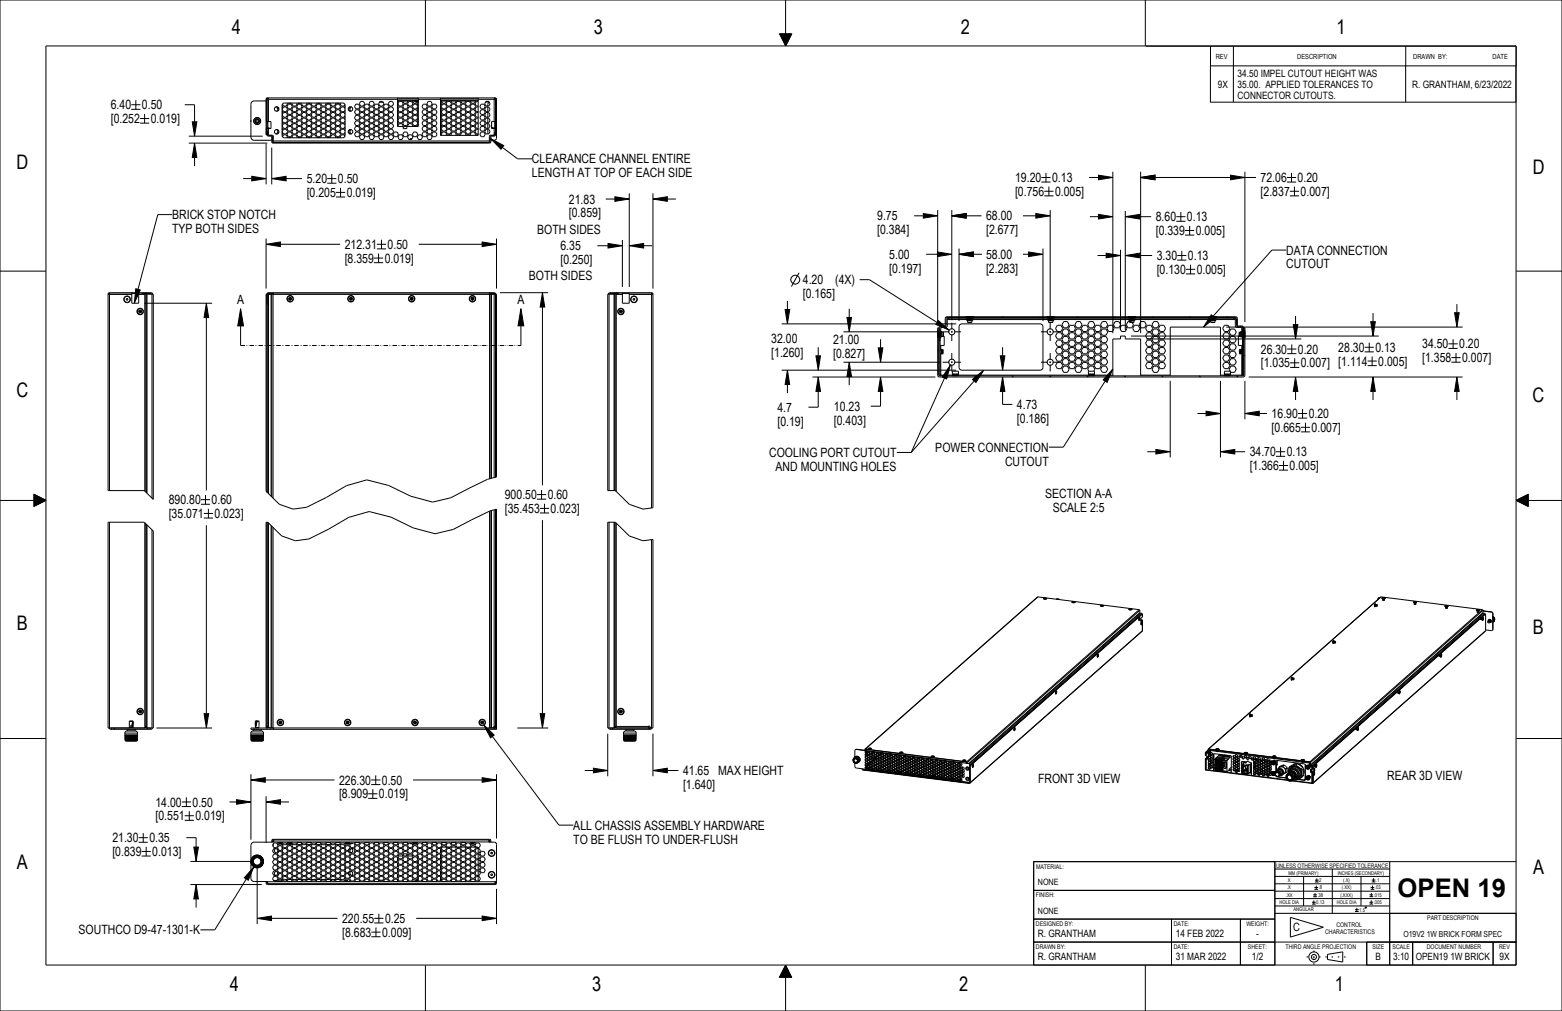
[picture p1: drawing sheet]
<svg xmlns="http://www.w3.org/2000/svg" width="432mm" height="279mm" viewBox="0 0 432 279" stroke-linecap="round" stroke-linejoin="round" font-family="sans-serif">
<defs><g id="words">
<text font-size="7.1" x="386.4" y="247.8">OPEN 19</text>
<g font-size="5.5">
<text x="64.1" y="9.4">4</text>
<text x="164.2" y="9.4">3</text>
<text x="265.6" y="9.4">2</text>
<text x="369.4" y="9.4">1</text>
<text x="4.6" y="46.7">D</text>
<text x="423.7" y="48">D</text>
<text x="4.6" y="109.8">C</text>
<text x="423.7" y="111.1">C</text>
<text x="4.6" y="174">B</text>
<text x="423.7" y="175.3">B</text>
<text x="4.7" y="240.3">A</text>
<text x="423.8" y="241.6">A</text>
<text x="63.6" y="273.9">4</text>
<text x="163.7" y="273.9">3</text>
<text x="265.1" y="273.9">2</text>
<text x="369" y="273.9">1</text>
</g>
<g font-size="3.5">
<text x="30.6" y="30.2">6.40</text>
<text x="30.6" y="34">[0.252</text>
<text x="39.2" y="30.2">0.50</text>
<text x="41.7" y="34">0.019]</text>
<text x="147.1" y="45.2">CLEARANCE CHANNEL ENTIRE</text>
<text x="84.8" y="50.6">5.20</text>
<text x="93.4" y="50.6">0.50</text>
<text x="147.1" y="49">LENGTH AT TOP OF EACH SIDE</text>
<text x="280.6" y="50.3">19.20</text>
<text x="290.8" y="50.3">0.13</text>
<text x="348.5" y="50.3">72.06</text>
<text x="358.7" y="50.3">0.20</text>
<text x="84.8" y="54.4">[0.205</text>
<text x="95.8" y="54.4">0.019]</text>
<text x="157.3" y="56.3">21.83</text>
<text x="280.6" y="54.1">[0.756</text>
<text x="291.6" y="54.1">0.005]</text>
<text x="348.5" y="54.1">[2.837</text>
<text x="359.5" y="54.1">0.007]</text>
<text x="47.6" y="60.6">BRICK STOP NOTCH</text>
<text x="47.6" y="64.4">TYP BOTH SIDES</text>
<text x="148.5" y="64.6">BOTH SIDES</text>
<text x="157.3" y="60.1">[0.859]</text>
<text x="242.5" y="60.9">9.75</text>
<text x="242.5" y="64.7">[0.384]</text>
<text x="272.6" y="60.9">68.00</text>
<text x="272.6" y="64.7">[2.677]</text>
<text x="319.5" y="65">[0.339</text>
<text x="319.5" y="61.2">8.60</text>
<text x="328.1" y="61.2">0.13</text>
<text x="330.6" y="65">0.005]</text>
<text x="95.3" y="68.8">212.31</text>
<text x="107.2" y="68.8">0.50</text>
<text x="154.9" y="69.2">6.35</text>
<text x="245.8" y="71.5">5.00</text>
<text x="272.6" y="71.5">58.00</text>
<text x="319.8" y="71.9">3.30</text>
<text x="328.4" y="71.9">0.13</text>
<text x="355.6" y="70.4">DATA CONNECTION</text>
<text x="95.3" y="72.6">[8.359</text>
<text x="106.3" y="72.6">0.019]</text>
<text x="146.2" y="77.5">BOTH SIDES</text>
<text x="154.9" y="73">[0.250]</text>
<text x="245.8" y="75.4">[0.197]</text>
<text x="272.6" y="75.4">[2.283]</text>
<text x="319.8" y="75.7">[0.130</text>
<text x="330.8" y="75.7">0.005]</text>
<text x="355.6" y="74.2">CUTOUT</text>
<text x="222" y="78.6">4.20</text>
<text x="222" y="82.4">[0.165]</text>
<text x="230.9" y="78.6">(4X)</text>
<text x="65.5" y="84">A</text>
<text x="143" y="84">A</text>
<text x="213.2" y="94.7">32.00</text>
<text x="230.3" y="95.1">21.00</text>
<text x="213.2" y="98.5">[1.260]</text>
<text x="230.3" y="98.9">[0.827]</text>
<text x="348.6" y="97.7">26.30</text>
<text x="348.6" y="101.5">[1.035</text>
<text x="358.8" y="97.7">0.20</text>
<text x="359.6" y="101.5">0.007] [1.114</text>
<text x="370" y="97.2">28.30</text>
<text x="380.2" y="97.2">0.13</text>
<text x="381" y="101">0.005]</text>
<text x="393.1" y="96.3">34.50</text>
<text x="393.1" y="100.1">[1.358</text>
<text x="403.4" y="96.3">0.20</text>
<text x="404.2" y="100.1">0.007]</text>
<text x="214.9" y="113.8">4.7</text>
<text x="230.5" y="113.5">10.23</text>
<text x="281.1" y="113">4.73</text>
<text x="214.9" y="117.6">[0.19]</text>
<text x="230.5" y="117.3">[0.403]</text>
<text x="281.1" y="116.8">[0.186]</text>
<text x="351.5" y="119.4">[0.665</text>
<text x="351.5" y="115.5">16.90</text>
<text x="361.8" y="115.5">0.20</text>
<text x="362.6" y="119.4">0.007]</text>
<text x="258.6" y="124.8">POWER CONNECTION</text>
<text x="212.6" y="126.3">COOLING PORT CUTOUT</text>
<text x="214.4" y="130.1">AND MOUNTING HOLES</text>
<text x="277.8" y="128.7">CUTOUT</text>
<text x="345.5" y="126.1">34.70</text>
<text x="345.5" y="129.9">[1.366</text>
<text x="355.7" y="126.1">0.13</text>
<text x="356.5" y="129.9">0.005]</text>
<text x="139.6" y="138">900.50</text>
<text x="151.4" y="138">0.60</text>
<text x="288.9" y="137.7">SECTION A-A</text>
<text x="46.6" y="143.2">[35.071</text>
<text x="46.6" y="139.4">890.80</text>
<text x="58.5" y="139.4">0.60</text>
<text x="59.3" y="143.2">0.023]</text>
<text x="139.6" y="141.8">[35.453</text>
<text x="152.2" y="141.8">0.023]</text>
<text x="291" y="141.5">SCALE 2:5</text>
<text x="188.8" y="214.2">41.65 MAX HEIGHT</text>
<text x="383.4" y="215.5">REAR 3D VIEW</text>
<text x="93.7" y="216.8">226.30</text>
<text x="93.7" y="220.6">[8.909</text>
<text x="104.8" y="220.6">0.019]</text>
<text x="105.6" y="216.8">0.50</text>
<text x="188.8" y="218">[1.640]</text>
<text x="287" y="216.3">FRONT 3D VIEW</text>
<text x="43" y="222.9">14.00</text>
<text x="43" y="226.7">[0.551</text>
<text x="53.2" y="222.9">0.50</text>
<text x="54" y="226.7">0.019]</text>
<text x="31.1" y="232.8">21.30</text>
<text x="41.3" y="232.8">0.35</text>
<text x="158.5" y="229.3">ALL CHASSIS ASSEMBLY HARDWARE</text>
<text x="158.5" y="233.1">TO BE FLUSH TO UNDER-FLUSH</text>
<text x="31.1" y="236.6">[0.839</text>
<text x="42.1" y="236.6">0.013]</text>
<text x="94.6" y="255.1">220.55</text>
<text x="106.4" y="255.1">0.25</text>
<text x="21.7" y="258.2">SOUTHCO D9-47-1301-K</text>
<text x="94.6" y="258.9">[8.683</text>
<text x="105.6" y="258.9">0.009]</text>
</g>
<text font-size="3.2" x="357.5" y="257.3">C</text>
<g font-size="2.8">
<text x="342.1" y="21.2">34.50 IMPEL CUTOUT HEIGHT WAS</text>
<text x="336.7" y="24.2">9X</text>
<text x="342.1" y="24.2">35.00. APPLIED TOLERANCES TO</text>
<text x="342.1" y="27.2">CONNECTOR CUTOUTS.</text>
<text x="390.4" y="24.2">R. GRANTHAM, 6/23/2022</text>
<text x="286.9" y="258.8">R. GRANTHAM</text>
<text x="325" y="258.8">14 FEB 2022</text>
<text x="347.3" y="258.8">-</text>
<text x="286.9" y="265.2">R. GRANTHAM</text>
<text x="325" y="265.2">31 MAR 2022</text>
<text x="346.1" y="265.2">1/2</text>
<text x="380.2" y="265.2">B</text>
<text x="385.1" y="265.2">3:10</text>
<text x="391.4" y="265.2">OPEN19 1W BRICK</text>
<text x="414.5" y="265.2">9X</text>
</g>
<g font-size="2.4">
<text x="286.9" y="244.5">NONE</text>
<text x="286.9" y="252.5">NONE</text>
</g>
<text font-size="2.3" x="388" y="258.8">O19V2 1W BRICK FORM SPEC</text>
<g font-size="1.9">
<text x="336.1" y="16.3">REV</text>
<text x="358.6" y="16.3">DESCRIPTION</text>
<text x="390.7" y="16.3">DRAWN BY:</text>
<text x="412.6" y="16.3">DATE</text>
</g>
<g font-size="1.8">
<text x="286.4" y="240.1">MATERIAL:</text>
<text x="286.4" y="248">FINISH:</text>
<text x="286.4" y="255.9">DESIGNED BY:</text>
<text x="324.5" y="255.9">DATE:</text>
<text x="344.5" y="255.9">WEIGHT:</text>
<text x="369.4" y="256.1">CONTROL</text>
<text x="394.5" y="254.3">PART DESCRIPTION</text>
<text x="286.4" y="262.3">DRAWN BY:</text>
<text x="324.5" y="262.3">DATE:</text>
<text x="345" y="262.3">SHEET:</text>
<text x="355.4" y="262.3">THIRD ANGLE PROJECTION</text>
<text x="366.3" y="258">CHARACTERISTICS</text>
<text x="379.4" y="262.3">SIZE</text>
<text x="385" y="262.3">SCALE</text>
<text x="394.4" y="262.3">DOCUMENT NUMBER</text>
<text x="414.4" y="262.3">REV</text>
</g>
<text font-size="1.7" x="352.7" y="239.7">UNLESS OTHERWISE SPECIFIED TOLERANCE</text>
<g font-size="1.4">
<text x="355.8" y="245.8">.X</text>
<text x="356" y="243.7">X</text>
<text x="356.2" y="241.7">MM (PRIMARY)</text>
<text x="364.5" y="245.8">.8</text>
<text x="364.7" y="243.7">2</text>
<text x="369.8" y="241.7">INCHES (SECONDARY)</text>
<text x="370.9" y="245.8">(.XX)</text>
<text x="371.3" y="243.7">(.X)</text>
<text x="380.1" y="245.8">.03</text>
<text x="380.4" y="243.7">.1</text>
<text x="353.7" y="249.9">HOLE DIA</text>
<text x="355.5" y="247.8">.XX</text>
<text x="357.5" y="251.9">ANGULAR</text>
<text x="363.9" y="249.9">0.13</text>
<text x="364.2" y="247.8">.38</text>
<text x="369.6" y="249.9">HOLE DIA</text>
<text x="370.5" y="247.8">(.XXX)</text>
<text x="375.8" y="251.9">1.5</text>
<text x="379.8" y="249.8">.005</text>
<text x="379.8" y="247.8">.015</text>
</g>
</g></defs>
<g fill="#000">
<path d="M215.5 9.4h3.3l-1.6 3.3zM53.1 33.7h1.3l-.6 3.9zM53.8 39.6l.6 3.9h-1.3zM69.6 48.7l4 .7-4 .6zM75.1 49.4l4-.7v1.3zM170 54.4l4 .6-4 .6zM180.5 55l4-.6v1.2zM255.2 59l4 .6-4 .7zM263.1 59.6l4-.6v1.3zM286.3 59l4 .6-4 .7zM303.7 59.3l3.9 .6-3.9 .6zM303.7 48.4l3.9 .6-3.9 .7z"/>
<path d="M311.1 59.9l3.9-.6v1.2zM315.3 49l4-.6v1.3zM340.2 48.4l3.9 .6-3.9 .7zM73.6 67.5l3.9-.6v1.2zM133.3 66.9l4 .6-4 .6zM168.1 67.3l3.9 .6-3.9 .6zM174 67.9l3.9-.6v1.2zM259.1 69.6l4 .7-4 .6zM265.1 70.3l4-.7v1.3zM284.3 69.6l4 .7-4 .6zM305.8 70l4 .6-4 .7zM311.1 70.6l3.9-.6v1.3z"/>
<path d="M57 83.8l.7 4h-1.3zM66.5 85.3l.8 4.8h-1.6zM144 85.3l.8 4.7h-1.6zM150 80.9l.6 4h-1.3zM217 85.5h1.3l-.6 4zM234.1 87.7h1.3l-.6 4zM259.4 88.6l3 2.7-3.7-1.6zM357.5 89.7h1.3l-.7 4zM378.9 88.9h1.3l-.6 4zM402.1 86.4h1.3l-.7 4zM217.7 102.3l.6 4h-1.3zM225.6 98.3h1.2l-.6 4z"/>
<path d="M226.2 104.2l.6 4h-1.2zM234.8 100.1l.6 4h-1.3zM243.4 104.2l.7 4h-1.3zM242.8 96.1h1.3l-.7 4zM276.5 98.3h1.3l-.6 4zM277.2 104.2l.6 4h-1.3zM333.4 113.6l4 .7-4 .6zM344.1 114.3l4-.7v1.3zM358.1 104.2l.7 4h-1.3zM379.6 104.2l.6 4h-1.3zM402.7 104.2l.7 4h-1.3zM9.4 136.6l3.3 1.7-3.3 1.6z"/>
<path d="M319.5 124.2l4 .6-4 .7zM337.4 124.8l3.9-.6v1.3zM419.1 138.3l3.3-1.7v3.3zM56.4 197.2h1.3l-.7 4zM69.4 215.6l3.9-.7v1.3zM133.3 214.9l4 .7-4 .6zM149.3 197.2h1.3l-.6 4zM164 212.3l4 .6-4 .7zM180.5 212.9l4-.6v1.3zM53.6 234.1h1.2l-.6 4zM65.4 221l4 .6-4 .7zM73.6 221.6l3.9-.6v1.3z"/>
<path d="M54.2 244.5l.6 3.9h-1.2zM71.1 253.8l4-.6v1.2zM133.3 253.2l4 .6-4 .6zM217.2 266.8l1.6 3.3h-3.3z"/>
</g>
<g fill="none" stroke="#000" stroke-width=".28">
<path d="M0 0h431.8v279.4h-431.8zM117.6 0v12.7M215.5 9.4h3.3l-1.6 3.3zM217.2 0v12.7M316.6 0v12.7M316.8 12.8h102.3v5.5M334.5 18.2h84.6M334.6 12.7v15.5M341 12.7v15.5M388.6 12.8v15.4M36.3 28.9h2.5M36.3 30.2h2.5"/>
<path d="M37.6 27.7v2.5M38.7 32.8h2.5M38.7 34h2.5M40 31.5v2.5M51.1 28.9h2.7v4.8M52.2 39.6h21.7M52.2 37.6h20.4M53.1 33.7h1.3l-.6 3.9zM53.8 39.6l.6 3.9h-1.3zM73.6 39.8v11.1M334.5 28.2h84.6M53.8 43.5v2.4"/>
<path d="M67.2 49.4h2.4M69.6 48.7l4 .7-4 .6zM75.1 49.4l4-.7v1.3zM75.1 40.8v10.1M79.1 49.4h4.4M90.4 49.4h2.6M90.4 50.6h2.6M91.7 48.1v2.5M92.9 53.2h2.5M92.9 54.4h2.5M94.1 51.9v2.5M167.5 55h2.5"/>
<path d="M170 54.4l4 .6-4 .6zM174 53.4v25.9M180.5 55l4-.6v1.2zM180.5 53.4v26.4M184.5 55h2.4M252.7 59.6h2.5M255.2 59l4 .6-4 .7zM259.2 58.1v30.9M263.1 59.6l4-.6v1.3zM263.1 58.1v30.4M267.1 59.6h4.2M282.8 59.6h3.5"/>
<path d="M286.3 59l4 .6-4 .7zM287.9 49h2.5M287.9 50.3h2.5M288.7 52.9h2.5M288.7 54.1h2.5M289.1 47.8v2.5M290 51.6v2.5M290.3 58.1v30.3M301.1 49h2.6M301.3 59.9h2.4M303.7 59.3l3.9 .6-3.9 .6zM303.7 48.4l3.9 .6-3.9 .7z"/>
<path d="M307.6 47.5v44.6M311.1 59.9l3.9-.6v1.2zM311.1 58.3v33M315 59.9h3.2M315.3 49l4-.6v1.3zM315.3 47.5v44.6M319.3 49h20.9M325.2 59.9h2.5M326.4 58.6v2.6M340.2 48.4l3.9 .6-3.9 .7zM344.1 49h3.1M344.1 47.5v41.5"/>
<path d="M355.8 49h2.5M355.8 50.3h2.5M356.6 52.9h2.5M356.6 54.1h2.5M357 47.8v2.5M357.8 51.6v2.5M0 74.9h12.7M73.6 67.5l3.9-.6v1.2zM73.6 65.9v13.9M77.5 67.5h16.5M103.4 71.3h2.5M103.4 72.6h2.5"/>
<path d="M104.2 67.5h2.5M104.2 68.8h2.5M104.7 70.1v2.5M105.5 66.2v2.6M115.8 67.5h17.5M133.3 66.9l4 .6-4 .6zM137.3 65.9v13.9M165.1 67.9h3M168.1 67.3l3.9 .6-3.9 .6zM172 66.3v13M174 67.9l3.9-.6v1.2zM177.9 67.9h2.4"/>
<path d="M220.9 75.4l-2.1 3.8M237.6 77.3h2.7l18.8 11.8M256 70.3h3.1M259.1 69.6l4 .7-4 .6zM265.1 70.3l4-.7v1.3zM265.1 68.7v20M269.1 70.3h2.4M282.8 70.3h1.5M284.3 69.6l4 .7-4 .6zM288.3 68.7v20M303.4 70.6h2.4M305.8 70l4 .6-4 .7z"/>
<path d="M309.8 69v22.3M311.1 70.6l3.9-.6v1.3zM315 70.6h3.5M325.2 61.2h2.5M325.4 70.6h2.6M325.4 71.9h2.6M326.7 69.3v2.6M327.6 63.7h2.5M327.6 65h2.5M327.9 74.4h2.5M327.9 75.7h2.5M328.9 62.4v2.6"/>
<path d="M329.1 73.2v2.5M419.2 74.9h12.6M39.9 83.8h18.7M57 83.8l.7 4h-1.3zM57 87.8v47.7M66.5 85.3l.8 4.8h-1.6zM66.5 90.1v5.4M138.2 80.9h13.3M144 85.3l.8 4.7h-1.6zM144 90v5.5M150 80.9l.6 4h-1.3zM150 84.9v49.2"/>
<path d="M216.1 89.5h48.2M217 85.5h1.3l-.6 4zM217.7 83.2v2.3M225.6 98.3h1.2l-.6 4zM226.2 96v2.3M233.2 91.7h26.8M234.1 87.7h1.3l-.6 4zM234.8 85.4v2.3M242.8 96.1h1.3l-.7 4zM243.4 93.8v2.3M259.4 88.6l3 2.7-3.7-1.6zM276.5 98.3h1.3l-.6 4z"/>
<path d="M277.2 96v2.3M312.7 92.9h68.4M316.9 93.7h42.8M339 90.4h65.3M355.8 96.5h2.6M355.8 97.7h2.6M357.1 95.2v2.5M357.5 89.7h1.3l-.7 4zM357.9 99v2.5M358.1 87.3v2.4M377.2 96h2.6M377.2 97.2h2.6"/>
<path d="M378 99.8h2.6M378.5 94.7v2.5M378.9 88.9h1.3l-.6 4zM379.3 98.5v2.5M379.6 86.5v2.4M400.4 95h2.6M400.4 96.3h2.6M401.2 98.8h2.6M401.7 93.8v2.5M402.1 86.4h1.3l-.7 4zM402.5 97.6v2.5M402.7 84v2.4"/>
<path d="M216.1 102.3h48.2M217.7 102.3l.6 4h-1.3zM217.7 106.3v2.4M224.6 104.2h34M226.2 104.2l.6 4h-1.2zM226.2 108.2v4.3h-2.7M233.2 100.1h26.6M234.8 100.1l.6 4h-1.3zM234.8 104.1v2.4M243.4 104.2l.7 4h-1.3zM243.4 108.2v4.1h-2.7M277.2 104.2l.6 4h-1.3z"/>
<path d="M277.2 108.2v3.6h2.7M323.5 105.3v21.1M331 114.3h2.4M333.4 113.6l4 .7-4 .6zM337.4 105.3v21.1M344.1 114.3l4-.7v1.3zM344.1 105.3v10.6M345.2 104.2h59.1M348.1 114.3h2.2M356.6 100.3h2.6M356.6 101.5h2.6M358.1 104.2l.7 4h-1.3z"/>
<path d="M358.1 108.2v2.3M358.8 114.3h2.6M358.8 115.5h2.6M359.6 118.1h2.6M359.6 119.4h2.6M360.1 113v2.5M360.9 116.8v2.6M378 101h2.6M379.6 104.2l.6 4h-1.3zM379.6 108.2v2.3M401.2 100.1h2.6M402.7 104.2l.7 4h-1.3z"/>
<path d="M402.7 108.2v2.3M0 138.3h12.7M9.4 136.6l3.3 1.7-3.3 1.6zM29.9 135.6h10l2.5 2.4M55.5 138.1h2.6M55.5 139.4h2.6M56.8 136.8v2.6M137.3 131.8l-2.5 .7-10.2 5.1-5 1.2-6-1.7-6.1-2.9-6.1-1.6-5.6 1.6-5.6 3.3-5.5 2.7-3.7 .5-3.8-1.3-3.6-3.6M148.4 136.7h2.6M148.4 138h2.6M149.7 135.4v2.6M150.5 139.2v2.6"/>
<path d="M168 135.6h2.1l3.9 3.8 3.7 1.3 2.8-.4M317.2 124.8h2.3M319.5 124.2l4 .6-4 .7zM337.4 124.8l3.9-.6v1.3zM341.3 124.8h2.9M352.7 124.8h2.6M352.7 126.1h2.6M353.5 128.6h2.6M353.5 129.9h2.6M354 123.6v2.5M354.8 127.4v2.5M419.1 138.3l3.3-1.7v3.3z"/>
<path d="M419.2 138.3h12.6M29.9 144.3h10l2.5 2.5M56.3 141.9h2.6M56.3 143.2h2.6M57 145.1v52.1M57.6 140.6v2.6M137.3 140.7l-1.9 .5-10.1 5.1-5 1.2-6.1-1.6-6.1-3-6-1.5-5.7 1.6-5.5 3.2-5.5 2.8-3.7 .4-3.8-1.3-3.9-3.8h-.4M149.2 140.5h2.6M149.2 141.8h2.6M150 143.7v53.5M168 144.3h2.1l3.9 3.8 3.7 1.3 2.8-.3M56.4 197.2h1.3l-.7 4z"/>
<path d="M149.3 197.2h1.3l-.6 4zM0 204.1h12.7M43.2 201.2h15.4M69.4 215.6l3.9-.7v1.3zM69.4 214v18.1M73.3 215.6h19.1M101.8 219.4h2.5M102.6 215.6h2.5M102.6 216.8h2.5M103.1 218.1v2.5M103.9 214.3v2.5M114.2 215.6h19.1"/>
<path d="M133.3 214.9l4 .7-4 .6zM137.3 214v17.7M143 201.2h8.5M161.7 212.9h2.3M164 212.3l4 .6-4 .7zM168 202.8v11.7M180.5 212.9l4-.6v1.3zM180.5 202.8v11.7M184.5 212.9h3M419.2 204.1h12.6M38.3 231.5h2.6M38.3 232.8h2.6"/>
<path d="M39.1 235.3h2.6M39.1 236.6h2.6M39.6 230.2v2.6M40.4 234v2.6M50.3 221.6h2.5M50.3 222.9h2.5M51.1 225.4h2.5M51.1 226.7h2.5M51.5 231.5h2.7v2.6M51.5 220.4v2.5M52.3 224.2v2.5M52.6 238.1h16.9"/>
<path d="M53.6 234.1h1.2l-.6 4zM63.4 221.6h2M65.4 221l4 .6-4 .7zM71.1 239.7v15.7M73.6 221.6l3.9-.6v1.3zM73.6 220v13M77.5 221.6h2.4M101.8 220.6h2.5M285.7 238.1h133.4M285.8 238.1v28.6M352.4 238.1v28.6M384.2 238.1v28.6"/>
<path d="M52.6 244.5h19.8M54.2 244.5l.6 3.9h-1.2zM54.2 248.4v2.4M71.1 253.8l4-.6v1.2zM75.1 253.8h18.2M102.7 257.6h2.5M102.7 258.9h2.5M103.5 253.8h2.5M103.5 255.1h2.5M103.9 256.3v2.6M104.7 252.5v2.6M115 253.8h18.3"/>
<path d="M133.3 253.2l4 .6-4 .6zM137.3 245.7v9.7M285.8 254h66.6M285.8 246.1h66.6M323.8 254v12.7M342.9 254v12.7M352.4 252.4h66.8M352.4 250.4h31.8M352.4 248.3h31.8M352.4 246.3h31.8M352.4 244.2h31.8M352.4 242.2h31.8"/>
<path d="M352.4 240.2h31.8M356.7 253.5l9.1 2.7-9.1 2.8zM360.4 242.2v8.2M362.7 249.4h1M362.7 249.9h1M363 247.3h1M363 247.8h1M363.2 248.8v1.1M363.4 245.3h1M363.4 245.8h1M363.5 243.2h1M363.5 243.7h1"/>
<path d="M363.5 246.8v1M363.9 244.8v1M364 242.7v1M368.3 240.2v12.2M374.6 251.4h1M374.6 251.9h1M375.1 250.9v1M376.2 242.2v8.2M377.5 250.6l.2 .1-.1 .3-.2-.1zM378.6 249.3h1M378.6 249.8h1M378.6 247.3h1"/>
<path d="M378.6 247.8h1M378.9 245.3h1M378.9 245.8h1M379.1 248.8v1M379.1 246.8v1M379.2 243.7h1M379.2 243.2h1M379.4 244.7v1.1M379.7 242.7v1M117.6 266.7v12.7M217.2 266.8l1.6 3.3h-3.3zM217.2 266.7v12.7"/>
<path d="M285.8 260.3h133.4M316.6 266.7v12.7M367 263.8l4.2-.7v2.8l-4.2-.7zM377.8 260.3v6.4M390.5 260.3v6.4M412.7 260.3v6.4M419.1 266.7v-254h-406.4v254h406.5"/>
<circle cx="219.8" cy="77.3" r="1.25"/>
<circle cx="363.2" cy="264.5" r="1.41"/>
<circle cx="363.2" cy="264.5" r=".7"/>
</g>
<path d="M66.5 95.5h77.5" fill="none" stroke="#000" stroke-width=".28" stroke-dasharray="1.2 .4 .1 .2 .1 .4" stroke-linecap="butt"/>
<path d="M363.2 266.6v-4.2M372 264.5h-10.9" fill="none" stroke="#000" stroke-width=".28" stroke-dasharray=".4 1.3" stroke-linecap="butt"/>
<!-- layer: 02__ASM_ALL_AXES -->
<g fill="none" stroke="#000" stroke-width=".28">
<path d="M260.6 91.7h1.8M262.9 91.7h.5M263.1 89.2v1.8M263.1 91.5v.4M263.1 92.4v1.8M263.1 97.6v1.8M263.1 99.9v.4M263.8 91.7h1.9M287.8 91.7h1.8M290.1 91.7h.5M290.3 89.2v1.8M290.3 91.5v.4"/>
<path d="M290.3 92.4v1.8M290.3 97.6v1.8M290.3 99.9v.4M291 91.7h1.9M260.6 100.1h1.8M262.9 100.1h.5M263.1 100.8v1.8M263.8 100.1h1.9M287.8 100.1h1.8M290.1 100.1h.5M290.3 100.8v1.8M291 100.1h1.9"/>
</g>
<!-- layer: COLOR1546 -->
<g fill="none" stroke="#000" stroke-width=".28">
<path d="M374.8 201.6h.1M374.8 201.6l.4 .1M374.8 201.2h.4M374.8 201.2v.4zM375 201.4l.1 .1M375.1 201.5h.2M375.1 201.4h-.1M375.1 201.5h.1M375.1 201.5h.3M375.1 201.4h.1M375.1 201.5l.2 .2M375.1 201.4h.2"/>
<path d="M375.1 201.4h.3M375.1 201.5l.3 .2M375.2 201.6v.2M375.2 201.5h.2M375.2 201.5h.1M375.2 201.3v.1M375.2 201.4h.1M375.2 201.4h.2M375.3 201.5h.1M375.3 201.9h.1M375.3 201.4v.1M375.3 201.4l-.1 .3-.1-.2"/>
<path d="M375.3 201.4l-.1-.2-.1 .3M375.3 201.1l-.1 .1M375.3 201.3v.1M375.4 201.7h.1M375.3 201.4h.1M375.3 201.6h.1M375.4 201.5l-.1 .2M375.4 201.5h.1M375.4 201.2l-.3 .1M375.4 201.1h.1M375.4 201.4h.1M375.4 201.2l-.3 .2"/>
<path d="M375.4 201.2l-.2 .1M375.4 201.2l-.1 .2M375.4 201.3v.1M375.4 201.5h-.1M375.4 201.4v.1M375.4 201.4h-.1M375.5 201.4l-.2 .5-.1-.4M375.5 201.4l-.1-.3-.2 .4"/>
</g>
<!-- layer: COLOR1548 -->
<g fill="none" stroke="#000" stroke-width=".28">
<path d="M408.2 168.6h.1M408.2 168.7l.1 .4M408.3 168.6l.2 .2M408.3 168.6h.2M408.4 168.6h.1M408.3 168.6l.3 .3M408.4 168.7h.4zM408.4 169.1h.4zM408.4 169.2h.1M408.4 168.6l.1 .3M408.4 169.1l.4 .1zM408.5 168.5v.3"/>
<path d="M408.5 168.5v.1M408.5 168.5l.5 .1-.3 .1M408.5 168.5l-.3 .1 .5 .1M408.5 168.5l-.3 .2 .5 .1M408.5 168.5l.5 .1-.3 .2M408.5 168.6v.2M408.5 168.6h.1M408.5 168.8h.1M408.5 168.6v.3M408.5 168.9h.2zM408.5 168.9h.1M408.5 168.5h.1"/>
<path d="M408.5 168.6v.1M408.5 168.6l.1 .1M408.6 168.5h-.1M408.6 168.5v.3M408.6 168.5v.1M408.6 168.7l-.1 .2M408.6 168.6h.1M408.6 168.8h.1M408.6 168.6v.2M408.6 168.6h.2M408.6 168.6l.1 .3M408.7 168.6h.1"/>
<path d="M408.7 168.9h.1M408.7 168.6v.1M408.7 168.8h.1M408.7 168.5l-.1 .1M408.7 168.7h-.1M408.7 168.7v.2M408.7 168.8l-.1 .1M408.8 169.2h.1M408.8 168.6l-.2 .2M408.8 168.6l-.1 .2M408.9 168.7l-.1 .4M409 168.6h.1"/>
</g>
<!-- layer: COLOR1550 -->
<g fill="none" stroke="#000" stroke-width=".28">
<path d="M345.5 197.8h.3M345.5 197.7v.1M345.5 197.7h.1M345.5 197.7h.3M345.5 198.1h.1M345.5 197.6h.1M345.5 197.9h.1M345.5 197.8h.1M345.5 197.8v.1M345.6 197.6h.1M345.6 197.6l.2 .1M345.6 197.3l.1 .3-.2 .5z"/>
<path d="M345.6 197.8l-.1 .1M345.6 197.8h.1M345.6 197.5l.2 .2M345.6 197.5l.2 .1M345.6 197.5v.1M345.6 197.3h.1M345.6 197.7l.2 .1M345.6 197.7l-.1 .1M345.6 197.7h.1M345.6 197.6v.1M345.6 197.6l-.1 .1M345.7 197.5l.2 .2"/>
<path d="M345.7 197.4l.4 .2M345.7 197.7l-.1 .4-.1-.4M345.7 197.7l-.1-.4-.1 .4M345.7 197.8l-.2 .1M345.8 197.8h.1M345.8 197.7h.1M345.7 197.8h.1M345.8 197.7l-.1 .3-.1-.3M345.8 197.7l-.1-.2-.1 .2M345.8 197.8l-.2 .1M345.8 197.6h.1M345.8 197.7v.1z"/>
<path d="M345.9 197.7v.1M345.9 197.8h.1M346.1 197.6v.4zM346.1 198l-.5 .1M346.2 197.6h.1"/>
</g>
<!-- layer: COLOR1555 -->
<g fill="none" stroke="#000" stroke-width=".28">
<path d="M386.3 191.4v.1M386.3 191.5l.4 .1M386.3 191v.1M386.4 191.2l-.1 .2-.1-.1M386.4 191.2l-.1-.1-.1 .2M386.4 191.2l-.1 .3v-.2M386.4 191.2l-.1-.2v.3M386.5 191.3h.1M386.6 191.4h.1M386.6 191.2l-.1 .1M386.6 191.2v.2zM386.6 191.4h.3"/>
<path d="M386.6 191.4h.2M386.6 191.2h.1M386.6 191.2l.2 .1M386.6 191.4l.2 .1M386.7 191.4h.1M386.7 191.2h.1M386.7 191.4l.1 .1M386.7 191.2h.2M386.7 191.3l.2 .1M386.8 191.4h.1M386.8 191.7h.1M386.8 191.3v.1"/>
<path d="M386.8 191.2l-.1 .3-.1-.2M386.8 191.2l-.1-.1-.1 .2M386.8 191.2v.1M386.8 191h-.4M386.8 191.3h.1M386.9 191.1l-.3 .1M386.9 190.9l.1 .3-.2 .5zM386.9 191.1h.1M386.9 191.4h.1M386.9 191.4l-.1 .1M386.9 190.9h.1M386.9 191.2h.1"/>
<path d="M386.9 191.1l-.2 .1M386.9 191.1l-.1 .1M386.9 191.2h-.3M386.9 191.1v.1M386.9 191.3h-.2M386.9 191.3v.1M386.9 191.2v.1M386.9 191.3h.1M387 191.2l-.2 .5-.1-.3M387 191.2l-.1-.3-.2 .5"/>
</g>
<!-- layer: COLOR1557 -->
<g fill="none" stroke="#000" stroke-width=".28">
<path d="M334.2 87.6h2.1M334.2 87.6l.5 .3M334.7 89.1h1.2M334.7 87.9h1.2M334.7 87.9v1.2M334.8 87.5l.3 .1M335 88.2l-.3-.7 .4 .8M335 87.5l.1 .7M335.1 88.3h.4M335.1 88.1v.1M335.1 88.1l-.1 .1M335.1 87.6v.6"/>
<path d="M335.1 87.5h.1M335.4 87.5l.1 .7M335.4 87.5h.1M335.5 87.5h.1M335.5 88.1l-.1 .1M335.5 88.1v.1M335.5 88.2l.4-.7-.4 .8M335.5 87.5v.7M335.7 87.5l-.2 .1M335.9 87.9v1.2M336.3 87.6l-.4 .3M336.1 207.1h.1"/>
<path d="M336.2 207.1h.7l-.4 .1zM336.2 207l.7 .1-.4 .1zM336.2 207.2l.2 .1M336.3 207.1l.2 .2M336.3 207.1l.1 .2M336.3 207.2v.4M336.3 207.2h.5zM336.3 207.6h.5zM336.3 207.7h.1M336.4 207.6l.3 .1zM336.4 207.1l.1 .1M336.4 207.1l.1 .2"/>
<path d="M336.4 207.3l.1 .1M336.4 207.3h.1M336.4 207.1h-.1M336.5 207.1h.1M336.4 207.1h.1M336.5 207v.1M336.5 207.1h-.1M336.5 207.2h.1M336.5 207.1h-.2M336.5 207.3h.1M336.5 207.2l.1 .2M336.5 207.1v.2"/>
<path d="M336.6 207.4h.1M336.6 207.1v.3M336.6 207.1l-.1 .1M336.6 207.1h.1M336.6 207h.1M336.6 207l-.1 .3M336.6 207l-.1 .1M336.6 207.3l-.1 .1M336.6 207.3h.1M336.6 207.1v.1M336.6 207.1v.2M336.7 207.3h.1"/>
<path d="M336.7 207.3h-.1M336.7 207l-.1 .3M336.7 207l-.1 .1M336.8 207.1h-.2M336.8 207.7h-.1M336.8 207.1l-.3 .3M336.8 207.1l-.2 .2M336.8 207.1l-.1 .2M336.9 207.2l-.1 .4M336.9 207.1h.1"/>
</g>
<!-- layer: COLOR1559 -->
<g fill="none" stroke="#000" stroke-width=".28">
<path d="M357 187.6h.1M357 187.7h.3M357 187.6h.3M357 188h.1M357 187.6v.1M357 187.6v.2M357 187.5v.1M357 187.5l.3 .1M357.1 187.7h.1M357.1 187.5h.1M357.1 187.7h.2M357.1 187.5h.2"/>
<path d="M357.1 187.4l.2 .1M357.1 187.3h.1M357.1 187.8h-.1M357.1 187.6l-.1 .2M357.1 187.6h.1M357.1 187.6v.1M357.1 187.3l.2 .2M357.1 187.3v.2M357.1 187.2h.1M357.1 187.4v.1M357.2 187.6h-.1M357.2 187.6h.1"/>
<path d="M357.2 187.5v.1M357.2 187.5h.1M357.2 187.5h-.1M357.2 187.8h.4M357.2 187.2l.1 .2M357.2 187.4v.4zM357.2 187.5l-.2 .5-.1-.4M357.2 187.5l-.1-.3-.2 .4M357.2 187.8l-.1 .1M357.2 187.5l-.1-.3-.1 .4M357.2 187.5l-.1 .5-.1-.4M357.2 187.4l.5 .1"/>
<path d="M357.3 187.7h.1M357.3 187.5h.1M357.3 187.7l-.3 .1M357.3 187.6h.1M357.3 187.7l-.2 .1M357.3 187.6h-.3M357.4 187.5v.1M357.4 187.6h-.1M357.4 187.6v.1M357.6 187.4v.5zM357.6 187.5v.3z"/>
</g>
<!-- layer: COLOR1561 -->
<g fill="none" stroke="#000" stroke-width=".28">
<path d="M397.8 181.3h.1M397.8 180.9v.4zM397.8 181.3l.4 .1M397.8 180.9h.5M398.1 181.1v.1M398.1 181.2h.1M398.1 181.2l.3 .1M398.1 181.2l.2 .1M398.1 181.1l.2 .1M398.1 181.1h.2M398.1 181.1h.1M398.1 181.2l.3 .2"/>
<path d="M398.1 181.1h.3M398.2 181.2l.2 .2M398.2 181.3v.2M398.2 181.2h.1M398.2 180.9v.5zM398.3 181.2v.1M398.3 181.2h.1M398.3 181.6h.1M398.3 181.1h.1M398.3 180.8l-.1 .2M398.4 181.3h.1M398.3 181.1v.1"/>
<path d="M398.3 181.2v.2M398.4 181.1h.1M398.4 180.9l-.3 .2M398.4 181.2h.1M398.4 181.2v.1M398.4 181.2v.2M398.4 180.9l-.2 .2M398.4 180.9v.2M398.4 180.8h.1M398.4 181.2h-.2M398.4 181v.1M398.5 181.2h-.3"/>
<path d="M398.5 181.2h-.1M398.5 181h.1M398.5 181l-.3 .1M398.5 181l-.1 .1M398.5 181.1v.1M398.5 181l-.1-.2-.2 .5M398.5 181l-.2 .6-.1-.3"/>
</g>
<!-- layer: COLOR1563 -->
<g fill="none" stroke="#000" stroke-width=".28">
<path d="M311.8 87.6h2.1M311.8 87.6l.5 .3M312.3 87.5l.3 .1M312.3 89.1h1.2M312.3 87.9h1.2M312.3 87.9v1.2M312.4 87.5l.2 .7M312.6 88.2h.1M312.6 87.5l.2 .7M312.6 87.5h.1M312.6 88.2l.1 .1M312.6 87.5v.7"/>
<path d="M312.7 88.3h.4M312.8 87.5v.7M312.8 87.5h.1M312.9 88.1v.1M312.9 87.6h.1M312.9 87.6v.5M312.9 88.1l-.1 .1M312.9 87.5v.1M312.9 87.5v.7M313.1 87.5h.1M313.1 87.5l.1 .1M313.2 88.2h.1"/>
<path d="M313.2 87.5l-.1 .7M313.2 88.2l-.1 .1M313.2 88.1v.1M313.2 87.6v.5M313.2 87.5l-.3 .7M313.4 87.5l-.2 .7M313.5 87.9v1.2M313.5 87.5l-.3 .1M313.9 87.6l-.4 .3M344 208.1h.1M344.1 208.2l.1 .1M344.2 208.2v.4"/>
<path d="M344.2 208.1l.1 .2M344.2 208.1h.1M344.2 208.6h.4zM344.2 208.1l.1 .3M344.2 208.6v.1M344.3 208v.3M344.3 208v.1M344.3 208.1h.1M344.3 208.3h.1M344.3 208.1h-.1M344.3 208.1v.2M344.3 208.4h.1"/>
<path d="M344.3 208.1l.1 .2M344.4 208.1h.1M344.4 208.1h-.1M344.4 208h-.1M344.4 208v.3M344.4 208h.1M344.4 208.3h.1M344.4 208.1v.1M344.4 208l.1 .3M344.4 208.2v.1M344.5 208.4h-.1M344.5 208.3l-.2 .1"/>
<path d="M344.5 208h-.1M344.5 208.1h.1M344.5 208.3v.1M344.5 208.1v.2M344.5 208.3h.1M344.6 208.1l-.2 .1M344.6 208.1l-.1 .2M344.6 208h.1M344.6 208l-.1 .3M344.6 208h-.1M344.6 208.6l-.4 .1M344.6 208.2l-.4 .1"/>
<path d="M344.6 208v.1M344.6 208.6v.1M344.6 208.2v.4M344.7 208.2l-.1 .1M344.8 208h-.6l-.2 .1M344.8 208l-.2 .2-.6-.1M344.8 208l-.2 .2h-.6M344.8 208h-.5l-.3 .2M344.8 208.1h.1"/>
</g>
<!-- layer: COLOR1565 -->
<g fill="none" stroke="#000" stroke-width=".28">
<path d="M368.5 177.4v.1M368.5 177.8h.1M368.6 177.5h.1M368.6 177.5h-.1M368.6 177.5h.2M368.6 177.4h-.1M368.6 177.4h.1M368.6 177.5v.1M368.6 177.3h.1M368.6 177.2l.2 .2M368.6 177.2v.1M368.6 177l.1 .3-.2 .5z"/>
<path d="M368.6 177.6h.1M368.6 177.3h.2M368.6 177.2h.1M368.6 177.2l.2 .1M368.6 177.4v.1M368.6 177.4l.2 .1M368.6 177h.1M368.7 177.4l.1 .1M368.7 177.4h-.1M368.7 177.3h.1M368.7 177.3l.1 .1M368.7 177.3h-.1"/>
<path d="M368.7 177.3v.1M368.7 177.7h.4M368.7 177.1l.1 .1M368.7 177.2v.5zM368.7 177.6l-.1 .2M368.8 177.3l-.2-.3-.1 .5M368.8 177.3l-.2 .5-.1-.3M368.8 177.2l.3 .1M368.8 177.5h.1M368.8 177.4h.1M368.8 177.5h-.3M368.8 177.4h-.3"/>
<path d="M368.8 177.5l-.2 .1M368.8 177.3l.1 .1M368.8 177.3h.1M368.8 177.4h-.2M368.9 177.5l-.3 .1M368.9 177.4v.1M368.9 177.4l-.1 .1M369.1 177.7h.1M369.2 177.3h.1M369.2 177.4l-.1-.1-.1 .2M369.2 177.4l-.1 .3-.1-.2M369.2 177.4v-.1l-.1 .2"/>
<path d="M369.2 177.4l-.1 .3v-.2"/>
</g>
<!-- layer: COLOR1567 -->
<g fill="none" stroke="#000" stroke-width=".28">
<path d="M382.1 165.3h.1M382.1 165.3h.8l-.5 .1zM382.1 165.3h.8l-.5 .2zM382.1 165.4l.2 .1M382.2 165.5l.1 .4M382.3 165.3v.1M382.3 165.3l.1 .2M382.3 165.8l.4 .1zM382.3 165.4h.1M382.3 165.3h.1M382.3 165.4l.1 .2M382.3 165.5l.1 .1"/>
<path d="M382.4 165.5h.1M382.4 165.3h.1M382.4 165.3h-.1M382.4 165.3v.3M382.4 165.2l-.1 .1M382.4 165.2l.1 .3M382.4 165.2l.1 .1M382.4 165.6h.1M382.4 165.3l-.1 .1M382.5 165.6h.1M382.5 165.4h-.1M382.5 165.3h.1"/>
<path d="M382.5 165.3v.3M382.5 165.3v.1M382.5 165.3l-.1 .1M382.5 165.3l.1 .1M382.5 165.5h.1M382.5 165.3v.2M382.5 165.6h-.1M382.6 165.4l-.1 .2M382.6 165.3h.1M382.6 165.3l.1 .1M382.6 165.5v.1M382.6 165.6h.1"/>
<path d="M382.6 165.3v.3M382.6 165.5h.1M382.6 165.3l-.1 .2M382.6 165.3h-.1M382.6 165.8l-.3 .1M382.7 165.4h-.1M382.7 165.4l-.1 .2M382.7 165.4l-.4 .1M382.7 165.9h.1M382.7 165.3l-.1 .2M382.7 165.3h-.1M382.7 165.5v.3"/>
<path d="M382.8 165.4l-.1 .1M382.9 165.3h.1"/>
</g>
<!-- layer: COLOR1569 -->
<g fill="none" stroke="#000" stroke-width=".28">
<path d="M409.3 171.1v.1M409.3 170.8v.3zM409.3 171.2h.4M409.3 170.7v.5zM409.3 170.7v.1M409.6 171h.1M409.6 171.1h.1M409.6 170.9v.1M409.6 170.9h.1M409.6 171.1h.3M409.6 171h.2M409.6 171h.3"/>
<path d="M409.6 171.1h.2M409.6 171.1l.3 .1M409.7 170.9h.1M409.7 171.1h.1M409.7 170.9h.2M409.7 171.1l.2 .1M409.7 171.2v.1M409.8 171.1h.1M409.8 171v.1M409.8 171.4h.1M409.8 170.9l-.1 .3v-.1M409.8 170.9v-.1l-.1 .3"/>
<path d="M409.8 170.9l.1 .1M409.8 170.7h-.4M409.8 171h.1M409.9 171.1h-.1M409.9 171.1h.1M409.9 171h-.1M409.9 170.8l-.3 .1M409.9 170.8v.2M409.9 171h.1M409.9 171.1v.1M409.9 170.7l.1 .2-.2 .5zM409.9 170.8h.1"/>
<path d="M409.9 170.8l-.2 .1M409.9 170.8v.1M409.9 170.9h.1M409.9 170.6h.1M409.9 171.2h.1M409.9 170.9h-.3M410 170.9h.1M410 170.9h-.3M410 170.9h-.1M410 171h-.3M410 171h-.1M410 170.9v.1"/>
<path d="M410 170.9l-.2 .5-.1-.2M410 170.9l-.1-.3-.2 .6"/>
</g>
<!-- layer: COLOR1571 -->
<g fill="none" stroke="#000" stroke-width=".28">
<path d="M289.4 87.6h2.1M289.4 87.6l.5 .3M289.9 87.9v1.2M289.9 89.1h1.2M289.9 87.9h1.2M289.9 87.5l.3 .1M289.9 87.5l.3 .7M290.2 88.2h.1M290.2 87.6h.1M290.2 87.5h.1M290.2 87.5v.7M290.2 88.2l.1 .1"/>
<path d="M290.2 88.2l-.1-.7 .3 .7M290.3 88.3h.4M290.3 87.5l.2 .7M290.4 88.2h.1M290.4 87.6h.1M290.4 87.6v.6M290.5 87.5l-.1 .1M290.5 87.5v.7M290.5 87.5v.1M290.5 88.1v.1M290.5 87.6l.1 .6M290.5 87.6v.5"/>
<path d="M290.5 87.6h.1M290.6 88.2h-.1M290.7 87.5l-.2 .7M290.8 87.6h.1M290.7 87.5v.7M290.8 88.2l-.1 .1M290.8 88.2h.1M290.7 88.2h.1M290.9 87.5l-.3 .7M290.9 87.5l-.2 .7M291.1 87.5l-.3 .7M291.1 87.5l-.3 .1"/>
<path d="M291.1 87.9v1.2M291.5 87.6l-.4 .3M351.9 209.1h.1M351.9 209.2h.2M352 209.1h.1M352 209.1l.2 .2M352 209.1l.2 .3M352 209.2v.4M352.1 209.6v.1M352.1 209l.1 .1M352.2 209v.3M352.2 209h.1"/>
<path d="M352.2 209.1h.1M352.2 209.3h.1M352.2 209.1h-.1M352.2 209.4h.1M352.2 209.1v.2M352.3 209.1l-.1 .2M352.3 209h-.1M352.3 209v.3M352.3 209h.1M352.3 209.3h.1M352.3 209l.2 .1M352.3 209.1h.1"/>
<path d="M352.3 209.3l-.1 .1M352.4 209.1v.2M352.4 209.1h.1M352.4 209.3h.1M352.4 209.3h-.1M352.4 209.1h-.1M352.4 209.1l-.1 .2M352.4 209h-.1M352.4 209.2l-.1 .2M352.5 209.6h-.4M352.5 209h.1M352.5 209l-.2 .3"/>
<path d="M352.5 209.6l-.1 .1M352.5 209.2h-.5M352.5 209.6h-.5M352.5 209.1h.1M352.5 209.2v.4M352.5 209.1l-.1 .2M352.6 209.2h-.1M352.6 209l-.7 .1M352.6 209.1h-.7M352.7 209.1h.1"/>
</g>
<!-- layer: COLOR1573 -->
<g fill="none" stroke="#000" stroke-width=".28">
<path d="M380 167.3v.1M380 167.3h.1M380 167.2h.1M380 167.7h.1M380.1 167.2l-.1 .1M380.1 167.3h.1M380.1 167.3l-.1 .1M380.1 167.3l.2 .1M380.1 167.2h.1M380.1 167.4h.1M380.1 167.1l.2 .1M380.1 167.1v.1"/>
<path d="M380.1 167.4v.1M380.1 167v.1M380.1 167l.2 .2M380.1 167v.2M380.1 167.2h.3M380.1 167.3v.1M380.1 167.3l.1 .1M380.1 166.9h.1M380.2 167.1v.1M380.2 167.1l.2 .1M380.2 167.1l-.1 .1M380.2 167.2l.2 .1"/>
<path d="M380.2 167.2l-.1 .1M380.2 167.5l.4 .1M380.2 166.9l.1 .2M380.2 167.1l-.1-.2-.1 .5M380.2 167.1l-.1 .6-.1-.3M380.2 167.5l-.1 .1M380.3 167.1l-.2 .6-.1-.3M380.3 167.1l-.2-.2-.1 .5M380.3 167.1l.4 .1M380.3 167.3h.1M380.3 167.4h.1M380.3 167.3h-.3"/>
<path d="M380.3 167.4h-.3M380.3 167.2h-.2M380.3 167.4l-.2 .1M380.3 167.2l-.1 .3v-.1M380.3 167.2l-.1-.1v.3M380.3 167.2h.1M380.3 167.3v.1M380.3 167.4h-.2M380.4 167.2h.1M380.4 167.3h.1M380.4 167.3h-.3M380.4 167.3h-.1"/>
<path d="M380.4 167.2v.1M380.4 167.3l-.3 .2M380.6 167.1v.5zM380.6 167.2v.3zM380.7 167.5h-.1"/>
</g>
<!-- layer: COLOR1575 -->
<g fill="none" stroke="#000" stroke-width=".28">
<path d="M390.8 166.4h.1M390.8 166.4h.8l-.5 .1zM390.8 166.5l.2 .5M390.9 166.4l.2 .3M391 166.5l.4 .1zM391 166.4h-.1M391 166.4l.1 .2M391 166.4h.1M391 166.5l.1 .2M391.1 166.7h.1M391.1 166.4h.1M391.1 166.5h.1"/>
<path d="M391.1 166.5v.2M391.1 166.6v.1M391.1 166.4l-.1 .1M391.1 166.4v.3M391.2 166.7h.1M391.1 166.6h.1M391.1 166.4v.2M391.2 166.3h.1M391.2 166.3l-.1 .3M391.2 166.3l-.1 .2M391.2 166.5v.2M391.2 166.9l-.2 .1h.1"/>
<path d="M391.2 166.9l.2 .1h-.3M391.2 166.9h-.2l.1 .1M391.2 166.4h.1M391.2 166.4l.1 .1M391.3 166.6h.1M391.2 166.4v.3M391.2 166.6h.1M391.3 166.4h.1M391.3 166.3l-.1 .3M391.3 166.3l-.1 .2M391.3 166.4v.2M391.4 166.4h-.1"/>
<path d="M391.4 166.4l-.1 .3M391.4 167h.1M391.4 166.4h.1M391.4 166.4l-.1 .2M391.5 166.5l-.1 .4M391.6 166.4h.1"/>
</g>
<!-- layer: COLOR1577 -->
<g fill="none" stroke="#000" stroke-width=".28">
<path d="M267 87.6h2.1M267 87.6l.5 .3M267.5 87.5l.3 .7M267.5 87.9v1.2M267.5 89.1h1.2M267.5 87.9h1.2M267.5 87.5l.3 .1M267.6 87.5l.3 .7M267.6 87.9l.3 .4M267.7 87.5l.2 .7M267.8 87.5v.7M267.8 88.2h.1"/>
<path d="M267.8 87.6l.1 .6M267.8 87.6h.1M267.8 87.5l.1 .1M267.8 87.5h.1M267.9 88.2h-.1M267.9 88.3h.4M267.9 88.2h.1M268 87.6h.1M267.9 87.6h.1M268 87.6v.6M268 87.5l-.1 .1M268 88.2h.1"/>
<path d="M268 87.5v.7M268 87.5l.1 .7M268.1 87.5l-.1 .7M268.1 88.2h.2M268.1 87.5v.7M268.2 87.5v.1M268.2 87.6v.6M268.2 87.6h.1M268.3 88.2h.1M268.3 87.5h.1M268.3 87.5l-.1 .1M268.4 87.6l-.1 .6"/>
<path d="M268.4 87.5l-.1 .7M268.5 87.9l-.2 .4M268.6 87.5l-.3 .7M268.6 87.5l-.2 .1M268.7 87.9v1.2M268.7 87.5l-.3 .7M269.1 87.6l-.4 .3M359.7 210.1h.1M359.7 210.1h.8M359.8 210.2l.1 .4M359.9 210.1l.2 .3 .2-.3M359.9 210.6h.4"/>
<path d="M359.9 210.1l.1 .2M359.9 210.1h.1M359.9 210v.1M359.9 210l.1 .3M359.9 210.6h.1M360 210h.1M360 210.1h.1M360 210.1v.2M360 210.3h.1M360 210.3h.2M360.1 210.1h.1M360 210.2v.1"/>
<path d="M360.1 210.3h.1M360.1 210h.1M360.1 210.1v.2M360.1 210v.3M360.1 210v.1M360.2 210.1v.2M360.2 210.3h.1M360.2 210.1h.1M360.2 210h.1M360.2 210v.3M360.2 210.2h.1M360.2 210v.1"/>
<path d="M360.2 210.2v.1M360.3 210h-.1M360.3 210.6h.1M360.3 210.1l-.1 .2M360.3 210h.1M360.3 210l-.1 .3M360.3 210.2v.4M360.3 210.1h.1M360.5 210.2h-.2M360.5 210.1h.1"/>
<circle cx="360.2" cy="210.2" r=".19"/>
</g>
<!-- layer: COLOR1579 -->
<g fill="none" stroke="#000" stroke-width=".28">
<path d="M259.2 92l.7 .1M259.2 91.9l.7 .3M259.2 92.3l.7 .1M259.2 92.6v.1M259.2 92.5h.1M259.2 92.1h.1M259.2 92.2h.1M259.2 92.1v.2M259.2 92.7h.7M259.2 92.6h.7M259.2 92.5h.7M259.2 92.4h.7"/>
<path d="M259.2 92.2h.7M259.2 92.1h.7M259.2 92.3h.7M259.2 92.7v.3l.7-.3M259.2 92.5v.1M259.3 91.3v2.1M259.3 91.3l.3 .5M259.6 91.8v1.2M259.6 93l-.3 .4M259.6 93h1.1M259.6 91.8h1.1M259.6 92l.4 .2"/>
<path d="M259.8 92.1h.1M259.8 92.3h.1M259.8 92.7h-.6M259.8 92.5h.1M259.9 92.5h.1M259.9 92.1h.1M259.9 92.7h.1M259.9 92.1l-.7-.3v.3M259.9 92.2l-.1 .1M259.9 92.3l-.7 .2M259.9 92.5l-.7 .4M259.9 92.4v.1"/>
<path d="M260 92.2v.4M260 92.6l-.4 .2M260.7 91.8v1.2M363.2 211.5l.1 .2 .1-.1M363.2 211.5l.1-.2 .1 .3M363.2 211.7l.1 .1M363.2 211.5l.1 .3 .1-.2M363.3 211.8h.4M363.3 211.3v.1M363.3 211.3l.4 .1M363.5 211.6h.1M363.6 211.7l.2 .1"/>
<path d="M363.6 211.5l-.1 .1M363.6 211.6h.1M363.6 211.7h.1M363.6 211.6v.1M363.6 211.6l.2 .1M363.6 211.6l.3 .1M363.6 211.7h.3M363.6 211.5h.2M363.6 211.5h.3M363.6 211.5h.1M363.6 211.6l.1 .2 .1-.2M363.6 211.6l.1-.2 .1 .2"/>
<path d="M363.7 211.5h.1M363.6 211.8l.1 .1M363.7 211.5l.2 .1M363.7 211.6l.1 .4 .2-.4M363.7 211.6l.2-.4 .1 .4M363.8 211.7h.1M363.8 212h.1M363.8 211.6v.1M363.8 211.5v.1M363.8 211.5l.1 .1M363.8 211.3l-.1 .1M363.8 211.8h.1"/>
<path d="M363.8 211.7v.1M363.8 211.5h.1M363.8 211.2l.2 .3-.2 .5zM363.9 211.7v.1M363.9 211.7h.1M363.9 211.4h.1M363.9 211.4l-.3 .1M363.9 211.4v.1M363.9 211.2h.1M363.9 211.5h.1M363.9 211.6h.1M363.9 211.4l-.2 .1"/>
<path d="M363.9 211.5v.1M363.9 211.6v.1"/>
</g>
<!-- layer: COLOR1581 -->
<g fill="none" stroke="#000" stroke-width=".28">
<path d="M399.5 167.5h.1M399.5 167.5h.8l-.5 .1zM399.5 167.6l.1 .4M399.6 167.5l.3 .3M399.6 167.5h.1M399.6 167.5l.2 .2M399.6 167.5h.2M399.7 167.5l.1 .3M399.7 168h.4zM399.7 168.1h.1M399.7 168l.4 .1zM399.7 167.5h.1"/>
<path d="M399.8 167.5h.1M399.8 167.8h.1M399.8 167.7h.1M399.8 167.4v.3M399.8 167.4v.2M399.8 167.5v.3M399.8 167.5l-.1 .1M399.8 167.6h.1M399.8 167.6v.2M399.9 167.6h-.3l.3 .1M399.9 167.6h.2l-.2 .1M399.9 167.8h.1"/>
<path d="M399.9 167.4h-.1M399.9 167.4v.3M399.9 167.4v.2M399.9 167.5h.1M399.9 167.5v.3M399.9 167.7h.1M399.9 167.6h.1M399.9 167.6v.2M400 167.5h.1M400 167.7h.1M400 167.5v.1M400 167.4l-.1 .1"/>
<path d="M400.1 168.1h.1M400.1 167.5l-.1 .2M400.1 167.5l-.1 .3M400.1 167.5l-.2 .3M400.2 167.6l-.1 .4M400.3 167.5h.1"/>
</g>
<!-- layer: COLOR1583 -->
<g fill="none" stroke="#000" stroke-width=".28">
<path d="M342.6 93h1.1M342.6 91.8h1.1M342.6 91.8v1.2M343.4 92.6l.3 .2M343.4 92.2v.4M343.5 92.6h.1M343.5 92.1h.1M343.5 92.1h.6M343.5 92.3h.1M343.5 92.6v.1M343.5 92.2v.1M343.5 92.3l.6 .2"/>
<path d="M343.5 92.1l.6-.3v.3M343.5 92.4v.1M343.5 92.5l.6 .4M343.5 92.6l.6 .1M343.5 92.7h.6M343.5 92.5h.6M343.5 92.4h.6M343.5 92.2h.6M343.5 92.3h.6M343.7 92l-.3 .2M343.7 93l.4 .4M343.7 91.8v1.2"/>
<path d="M344.1 91.3v2.1M344.1 91.3l-.4 .5M344.1 92.3h.1M344.1 92.3l-.6 .1M344.1 92.7v.3l-.6-.3M344.1 92.5h.1M344.1 92.1h.1M344.1 92.5v.1M344.1 92.3h-.6M344.1 91.9l-.6 .3M344.1 92l-.6 .1M344.1 92.6v.1"/>
<path d="M344.1 92.6h-.6M344.1 92.1v.2M334 207.9h.2M334 207.9h.1M334 207.8v.1M334 207.8h.1M334 207.8h.3M334 208.3h.1M334 208.1h.1M334 207.9l.3 .1M334 207.9v.2M334.1 207.5l.1 .3-.2 .5z"/>
<path d="M334.1 207.8h-.1M334.1 207.8h.1M334.1 207.8h.2M334.1 208l-.1 .1M334.1 208h.1M334.1 207.9h.1M334.1 207.9v.1M334.1 207.6h.1M334.1 207.6l.2 .2M334.1 207.6v.2M334.1 207.6l.3 .2M334.1 207.5h.1"/>
<path d="M334.1 207.9l.2 .1M334.1 207.9l.1 .2 .1-.2M334.1 207.9l.1-.2 .1 .2M334.1 207.7v.1M334.1 207.8v.1M334.2 208.1h.4M334.2 207.5l.1 .2M334.2 208.1l-.1 .1M334.2 207.7h.4M334.2 208h.1M334.3 208l-.3 .1M334.3 207.8h.1"/>
<path d="M334.3 208h.1M334.3 207.9h.1M334.4 207.8v.1M334.4 207.9l-.4 .2M334.6 207.7v.4zM334.6 207.7l.1 .1"/>
</g>
<!-- layer: COMPONENTS -->
<g fill="none" stroke="#000" stroke-width=".28">
<path d="M69.4 33.2v.5M70.7 33.8l.4 .2M70.9 33.8h-.2M71 33.7l.1 .3M71.1 34h.1M71.1 32.9l-.5 .3 .1 .6M71.1 32.9l.1 .2M71.1 32.9h.1M71.1 32.9a.52 .52 0 0 1 .5 .6 .52 .52 0 0 1-.5 .5M71.4 33l-.6 .2v.3l.1 .3M71.5 33.1h-.3l.2 .3-.1 .3-.5 .2M73.6 27.9h-3.3a.9 .9 0 0 0-.9 .9v9.1a.9 .9 0 0 0 .9 .9h4.8"/>
<path d="M73.6 27.4v9.9h.2v-9.9M73.6 33.6h1.3v1.9h-1.3M73.6 27.4h.1M73.6 37v.1M73.6 27.4v6.2M73.6 35.5v1.5M73.6 37h.2M73.8 35.4h.1M73.8 27.9h.1M73.8 31.8h.1M73.8 32.8h.1M73.8 27.4h36.1"/>
<path d="M73.9 36.4l.1 1.1 1.1 .2v1.6l.4 .3h59.8l.4-.4v-1.5l1.1-.1 .2-.3M73.9 37.1h.1M74 27.1l-.4 .3M74 27.1h.1M74 27.1h.2M74 27.1h62.9M74 27.3v.1M74 36.4l.1 1 1.2 .2v1.6l.2 .2h59.8l.2-.2 .1-1.6 1.2-.3M74.1 35.2l.2 .2M74.1 33.6v1.9M74.2 36.5l-.3 .3M74.2 35.5v1.7l1.3 .3v1.9h59.8v-1.9l1.3-.3v-1.7"/>
<path d="M74.2 27.3l-.4 .1M74.2 27.1v6.5M74.2 36.4l-.4 .1M74.3 35.4v.1M74.3 35.4l.2 .1M74.5 35.5h.2M75.3 38.8h.2M75.5 37.6l-.2 .3 .2 .4M75.5 39h59.8M75.7 39.4h.1M76.2 29.6h.3l.3 .6-.3 .6M76.3 39.4h.1"/>
<path d="M76.5 35.8l.3 .6-.3 .6h-.2M76.7 29.5l.4 .6M76.9 35.9l.1 .3M77 30.3l-.1 .3M77 36.2h.1M77 30.3h.1M77.1 36.5l-.4 .5M78 29.1l.2-.5 .4-.1h16.2l.4 .1 .2 .5v8.4l-.4 .5-16.4 .1-.4-.2-.2-.4M78 29.1v8.4M78 29.1l.2 .3-.2 .3M78 30.7l.2 .3-.2 .3M78 36.8l.2 .3-.2 .3"/>
<path d="M78 35.3l.2 .3-.2 .3M78 32.2l.2 .3-.2 .3M78 33.7l.2 .4-.2 .3M78.1 37.8l.3-.5h.7l.4 .6-.1 .2M78.4 29.6h.7l.4 .6-.4 .7h-.7l-.4-.7zM78.4 35.7h.7l.4 .7-.4 .6h-.7l-.4-.6zM78.4 31.1h.7l.4 .6-.4 .7h-.7l-.4-.7zM78.4 32.6h.7l.4 .7-.4 .6h-.7l-.4-.6zM78.4 34.2h.7l.4 .6-.4 .7h-.7l-.4-.7zM79.4 28.5l.1 .2-.4 .6h-.7l-.3-.5M79.6 39.4h.1M79.7 28.5h.8"/>
<path d="M79.7 38.1h.8M79.7 28.8h.8l.3 .6-.3 .7h-.8l-.4-.7zM79.7 30.3h.8l.3 .7-.3 .6h-.8l-.4-.6zM79.7 31.9h.8l.3 .6-.3 .7h-.8l-.4-.7zM79.7 36.5h.8l.3 .6-.3 .7h-.8l-.4-.7zM79.7 34.9h.8l.3 .7-.3 .6h-.8l-.4-.6zM79.7 33.4h.8l.3 .7-.3 .6h-.8l-.4-.6zM80.8 38.1l-.1-.2 .3-.6h.8l.4 .6-.1 .2M80.8 28.5l-.1 .2 .3 .6h.8l.4-.6-.1-.2M80.8 39.4h.1M81 29.6h.8l.4 .6-.4 .7h-.8l-.3-.7zM81 35.7h.8l.4 .7-.4 .6h-.8l-.3-.6z"/>
<path d="M81 31.1h.8l.4 .6-.4 .7h-.8l-.3-.7zM81 32.6h.8l.4 .7-.4 .6h-.8l-.3-.6zM81 34.2h.8l.4 .6-.4 .7h-.8l-.3-.7zM82.3 28.5h.9M82.3 38.1h.9M82.4 28.8h.7l.4 .6-.4 .7h-.7l-.4-.7zM82.4 30.3h.7l.4 .7-.4 .6h-.7l-.4-.6zM82.4 31.9h.7l.4 .6-.4 .7h-.7l-.4-.7zM82.4 36.5h.7l.4 .6-.4 .7h-.7l-.4-.7zM82.4 34.9h.7l.4 .7-.4 .6h-.7l-.4-.6zM82.4 33.4h.7l.4 .7-.4 .6h-.7l-.4-.6zM83.4 38.1l-.1-.2 .4-.6h.8l.3 .6-.1 .2"/>
<path d="M83.4 28.5l-.1 .2 .4 .6h.8l.3-.6-.1-.2M83.7 29.6h.8l.3 .6-.3 .7h-.8l-.4-.7zM83.7 35.7h.8l.3 .7-.3 .6h-.8l-.4-.6zM83.7 31.1h.8l.3 .6-.3 .7h-.8l-.4-.7zM83.7 32.6h.8l.3 .7-.3 .6h-.8l-.4-.6zM83.7 34.2h.8l.3 .6-.3 .7h-.8l-.4-.7zM85 28.5h.8M85 38.1h.8M85 28.8h.8l.4 .6-.4 .7h-.8l-.3-.7zM85 30.3h.8l.4 .7-.4 .6h-.8l-.3-.6zM85 31.9h.8l.4 .6-.4 .7h-.8l-.3-.7zM85 36.5h.8l.4 .6-.4 .7h-.8l-.3-.7z"/>
<path d="M85 34.9h.8l.4 .7-.4 .6h-.8l-.3-.6zM85 33.4h.8l.4 .7-.4 .6h-.8l-.3-.6zM86.1 38.1l-.1-.2 .4-.6h.7l.4 .6-.1 .2M86.1 28.5l-.1 .2 .4 .6h.7l.4-.6-.1-.2M86.4 29.6h.7l.4 .6-.4 .7h-.7l-.4-.7zM86.4 35.7h.7l.4 .7-.4 .6h-.7l-.4-.6zM86.4 31.1h.7l.4 .6-.4 .7h-.7l-.4-.7zM86.4 32.6h.7l.4 .7-.4 .6h-.7l-.4-.6zM86.4 34.2h.7l.4 .6-.4 .7h-.7l-.4-.7zM87.7 28.5h.8M87.7 38.1h.8M87.7 28.8h.8l.3 .6-.3 .7h-.8l-.4-.7z"/>
<path d="M87.7 30.3h.8l.3 .7-.3 .6h-.8l-.4-.6zM87.7 31.9h.8l.3 .6-.3 .7h-.8l-.4-.7zM87.7 36.5h.8l.3 .6-.3 .7h-.8l-.4-.7zM87.7 34.9h.8l.3 .7-.3 .6h-.8l-.4-.6zM87.7 33.4h.8l.3 .7-.3 .6h-.8l-.4-.6zM88.8 38.1l-.1-.2 .3-.6h.8l.4 .6-.1 .2M88.8 28.5l-.1 .2 .3 .6h.8l.4-.6-.1-.2M89 29.6h.8l.4 .6-.4 .7h-.8l-.3-.7zM89 35.7h.8l.4 .7-.4 .6h-.8l-.3-.6zM89 31.1h.8l.4 .6-.4 .7h-.8l-.3-.7zM89 32.6h.8l.4 .7-.4 .6h-.8l-.3-.6zM89 34.2h.8l.4 .6-.4 .7h-.8l-.3-.7z"/>
<path d="M90.3 28.5h.9M90.3 38.1h.9M90.4 28.8h.7l.4 .6-.4 .7h-.7l-.4-.7zM90.4 30.3h.7l.4 .7-.4 .6h-.7l-.4-.6zM90.4 31.9h.7l.4 .6-.4 .7h-.7l-.4-.7zM90.4 36.5h.7l.4 .6-.4 .7h-.7l-.4-.7zM90.4 34.9h.7l.4 .7-.4 .6h-.7l-.4-.6zM90.4 33.4h.7l.4 .7-.4 .6h-.7l-.4-.6zM91.4 38.1l-.1-.2 .4-.6h.8l.3 .6-.1 .2M91.4 28.5l-.1 .2 .4 .6h.8l.3-.6-.1-.2M91.7 29.6h.8l.3 .6-.3 .7h-.8l-.4-.7zM91.7 35.7h.8l.3 .7-.3 .6h-.8l-.4-.6z"/>
<path d="M91.7 31.1h.8l.3 .6-.3 .7h-.8l-.4-.7zM91.7 32.6h.8l.3 .7-.3 .6h-.8l-.4-.6zM91.7 34.2h.8l.3 .6-.3 .7h-.8l-.4-.7zM93 28.5h.8M93 38.1h.8M93 28.8h.8l.4 .6-.4 .7h-.8l-.3-.7zM93 30.3h.8l.4 .7-.4 .6h-.8l-.3-.6zM93 31.9h.8l.4 .6-.4 .7h-.8l-.3-.7zM93 36.5h.8l.4 .6-.4 .7h-.8l-.3-.7zM93 34.9h.8l.4 .7-.4 .6h-.8l-.3-.6zM93 33.4h.8l.4 .7-.4 .6h-.8l-.3-.6zM94.1 28.5l-.1 .2 .4 .6h.7l.3-.4"/>
<path d="M95.4 37.7l-.3-.4h-.7l-.4 .6 .1 .2M95.4 30l-.3-.4h-.7l-.4 .6 .4 .7h.7l.3-.5M95.4 36.2l-.3-.5h-.7l-.4 .7 .4 .6h.7l.3-.5M95.4 29.3v.2M95.4 31.6l-.3-.5h-.7l-.4 .6 .4 .7h.7l.3-.5M95.4 30.9v.2M95.4 33.1l-.3-.5h-.7l-.4 .7 .4 .6h.7l.3-.4M95.4 32.4v.2M95.4 34.6l-.3-.4h-.7l-.4 .6 .4 .7h.7l.3-.5M95.4 37v.2M95.4 35.5v.2M95.4 34v.2"/>
<path d="M96.3 36.5h.2l.3 .5M96.3 30.3l.4 .4M96.4 39.4h.1M96.7 35.8l-.4 .4M96.8 29.5l-.3 .6h-.2M97 35.8l-.3 .6 .4 .6M97.2 29.6l-.5 .6 .3 .5M97.6 39.4h.1M98.4 28.8h.7l.4 .6-.4 .7h-.7l-.4-.7zM98.4 30.3h.7l.4 .7-.4 .6h-.7l-.4-.6zM98.4 31.9h.7l.4 .6-.4 .7h-.7l-.4-.7zM98.4 36.5h.7l.4 .6-.4 .7h-.7l-.4-.7z"/>
<path d="M98.4 34.9h.7l.4 .7-.4 .6h-.7l-.4-.6zM98.4 33.4h.7l.4 .7-.4 .6h-.7l-.4-.6zM99.7 28h.7l.4 .7-.4 .6h-.7l-.4-.6zM99.7 29.6h.7l.4 .6-.4 .7h-.7l-.4-.7zM99.7 37.3h.7l.4 .6-.4 .6h-.7l-.4-.6zM99.7 35.7h.7l.4 .7-.4 .6h-.7l-.4-.6zM99.7 31.1h.7l.4 .6-.4 .7h-.7l-.4-.7zM99.7 32.6h.7l.4 .7-.4 .6h-.7l-.4-.6zM99.7 34.2h.7l.4 .6-.4 .7h-.7l-.4-.7zM101 36.5h.8l.4 .6-.4 .7h-.8l-.3-.7zM101 28.8h.8l.4 .6-.4 .7h-.8l-.3-.7zM101 30.3h.8l.4 .7-.4 .6h-.8l-.3-.6z"/>
<path d="M101 31.9h.8l.4 .6-.4 .7h-.8l-.3-.7zM101 34.9h.8l.4 .7-.4 .6h-.8l-.3-.6zM101 33.4h.8l.4 .7-.4 .6h-.8l-.3-.6zM102.4 37.3h.7l.4 .6-.4 .6h-.7l-.4-.6zM102.4 28h.7l.4 .7-.4 .6h-.7l-.4-.6zM102.4 29.6h.7l.4 .6-.4 .7h-.7l-.4-.7zM102.4 35.7h.7l.4 .7-.4 .6h-.7l-.4-.6zM102.4 34.2h.7l.4 .6-.4 .7h-.7l-.4-.7zM102.4 31.1h.7l.4 .6-.4 .7h-.7l-.4-.7zM102.4 32.6h.7l.4 .7-.4 .6h-.7l-.4-.6zM103.7 36.5h.7l.4 .6-.4 .7h-.7l-.4-.7zM103.7 34.9h.7l.4 .7-.4 .6h-.7l-.4-.6z"/>
<path d="M103.7 28.8h.7l.4 .6-.4 .7h-.7l-.4-.7zM103.7 30.3h.7l.4 .7-.4 .6h-.7l-.4-.6zM103.7 31.9h.7l.4 .6-.4 .7h-.7l-.4-.7zM103.7 33.4h.7l.4 .7-.4 .6h-.7l-.4-.6zM104.9 28.3h1M105 37.3h.8l.4 .6-.4 .6h-.8l-.3-.6zM105 35.7h.8l.4 .7-.4 .6h-.8l-.3-.6zM105 34.2h.8l.4 .6-.4 .7h-.8l-.3-.7zM105 28h.8l.4 .7-.4 .6h-.8l-.3-.6zM105 29.6h.8l.4 .6-.4 .7h-.8l-.3-.7zM105 32.6h.8l.4 .7-.4 .6h-.8l-.3-.6zM105 31.1h.8l.4 .6-.4 .7h-.8l-.3-.7z"/>
<path d="M106.4 28.8h.7l.4 .6-.4 .7h-.7l-.4-.7zM106.4 36.5h.7l.4 .6-.4 .7h-.7l-.4-.7zM106.4 34.9h.7l.4 .7-.4 .6h-.7l-.4-.6zM106.4 33.4h.7l.4 .7-.4 .6h-.7l-.4-.6zM106.4 31.9h.7l.4 .6-.4 .7h-.7l-.4-.7zM106.4 30.3h.7l.4 .7-.4 .6h-.7l-.4-.6zM107.7 31.1h.7l.4 .6-.4 .7h-.7l-.4-.7zM107.7 37.3h.7l.4 .6-.4 .6h-.7l-.4-.6zM107.7 35.7h.7l.4 .7-.4 .6h-.7l-.4-.6zM107.7 34.2h.7l.4 .6-.4 .7h-.7l-.4-.7zM107.7 32.6h.7l.4 .7-.4 .6h-.7l-.4-.6zM107.7 28h.7l.4 .7-.4 .6h-.7l-.4-.6z"/>
<path d="M107.7 29.6h.7l.4 .6-.4 .7h-.7l-.4-.7zM109 36.5h.8l.4 .6-.4 .7h-.8l-.3-.7zM109.9 27.1v7.8h1.6v.6h1v-.6M109.9 27.9h.3l-.3 .5M109.9 29l.3 .4-.3 .5M109.9 30.5l.3 .5-.3 .5M109.9 32l.3 .5-.3 .5M109.9 33.6l.3 .5-.3 .4M109.9 27.8h5.7M109.9 27.7h5.7M109.9 27.3h5.7M110.1 34.9l.3-.7h.7l.3 .7"/>
<path d="M110.4 37.3h.7l.4 .6-.4 .6h-.7l-.4-.6zM110.4 32.6h.7l.4 .7-.4 .6h-.7l-.4-.6zM110.4 31.1h.7l.4 .6-.4 .7h-.7l-.4-.7zM110.4 29.6h.7l.4 .6-.4 .7h-.7l-.4-.7zM110.4 28h.7l.4 .7-.4 .6h-.7l-.4-.6zM111.3 27.9h1.5l-.4 .6h-.7zM111.7 36.5h.7l.4 .6-.4 .7h-.7l-.4-.7zM111.7 33.4h.7l.4 .7-.4 .6h-.7l-.4-.6zM111.7 31.9h.7l.4 .6-.4 .7h-.7l-.4-.7zM111.7 30.3h.7l.4 .7-.4 .6h-.7l-.4-.6zM111.7 28.8h.7l.4 .6-.4 .7h-.7l-.4-.7zM112.4 34.9l.1 .1"/>
<path d="M112.7 34.9l.3-.7h.8l.3 .7M113 37.3h.8l.4 .6-.4 .6h-.8l-.3-.6zM113 32.6h.8l.4 .7-.4 .6h-.8l-.3-.6zM113 31.1h.8l.4 .6-.4 .7h-.8l-.3-.7zM113 29.6h.8l.4 .6-.4 .7h-.8l-.3-.7zM113 28h.8l.4 .7-.4 .6h-.8l-.3-.6zM113.2 39.4h.1M113.4 38.4v.1M113.4 38.4h.5M113.9 38.4h-.5M114.4 36.5h.7l.4 .6-.4 .7h-.7l-.4-.7zM114.4 33.4h.7l.4 .7-.4 .6h-.7l-.4-.6z"/>
<path d="M114.4 31.9h.7l.4 .6-.4 .7h-.7l-.4-.7zM114.4 30.3h.7l.4 .7-.4 .6h-.7l-.4-.6zM114.4 28.8h.7l.4 .6-.4 .7h-.7l-.4-.7zM114.4 39.4h.1M114.7 28h.9l-.1 .2zM114.7 28h.1M114.7 27.9h-.7l.4 .6h.7l.2-.3M114.7 27.9v.1M114.7 27.9h.1M114.8 27.7l-.1 .2M114.8 27.7h.7M114.8 27.7h.1"/>
<path d="M115.5 27.7l.1 .2M115.5 27.7h.1M115.6 27.9l-.9 .1M115.6 27.1v7.8h-3.9l-.2 .4M115.6 27.4h6.2M115.6 28.1l-.3 .6 .3 .5M115.6 29.7l-.3 .5 .3 .6M115.6 31.2l-.3 .5 .3 .6M115.6 32.7l-.3 .6 .3 .5M115.6 34.3l-.2 .6M115.7 37.3h.7l.4 .6-.4 .6h-.7l-.4-.6zM117 36.5h.8l.4 .6-.4 .7h-.8l-.3-.7z"/>
<path d="M117 34.9h.8l.4 .7-.4 .6h-.8l-.3-.6zM117 33.4h.8l.4 .7-.4 .6h-.8l-.3-.6zM117 31.9h.8l.4 .6-.4 .7h-.8l-.3-.7zM117 30.3h.8l.4 .7-.4 .6h-.8l-.3-.6zM117 28.8h.8l.4 .6-.4 .7h-.8l-.3-.7zM118.4 37.3h.7l.4 .6-.4 .6h-.7l-.4-.6zM118.4 35.7h.7l.4 .7-.4 .6h-.7l-.4-.6zM118.4 34.2h.7l.4 .6-.4 .7h-.7l-.4-.7zM118.4 32.6h.7l.4 .7-.4 .6h-.7l-.4-.6zM118.4 31.1h.7l.4 .6-.4 .7h-.7l-.4-.7zM118.4 29.6h.7l.4 .6-.4 .7h-.7l-.4-.7zM118.4 28h.7l.4 .7-.4 .6h-.7l-.4-.6z"/>
<path d="M119.7 36.5h.7l.4 .6-.4 .7h-.7l-.4-.7zM119.7 34.9h.7l.4 .7-.4 .6h-.7l-.4-.6zM119.7 33.4h.7l.4 .7-.4 .6h-.7l-.4-.6zM119.7 31.9h.7l.4 .6-.4 .7h-.7l-.4-.7zM119.7 30.3h.7l.4 .7-.4 .6h-.7l-.4-.6zM119.7 28.8h.7l.4 .6-.4 .7h-.7l-.4-.7zM121.8 27.1v10.3h10.4v-10.3M121.8 27.8h10.4M121.8 27.7h10.4M121.8 27.3h10.4M121.8 28l.4 .7-.4 .6M121.8 37.3l.1 .1"/>
<path d="M121.8 29.6l.4 .6-.4 .7M121.8 31.1l.4 .6-.4 .7M121.8 32.6l.4 .7-.4 .6M121.8 35.7l.4 .7-.4 .6M121.8 34.2l.4 .6-.4 .7M122 27.9h1.5l-.4 .6h-.7zM122.1 37.4l-.1-.3 .4-.6h.7l.4 .6-.2 .3M122.4 34.9h.7l.4 .7-.4 .6h-.7l-.4-.6zM122.4 33.4h.7l.4 .7-.4 .6h-.7l-.4-.6zM122.4 31.9h.7l.4 .6-.4 .7h-.7l-.4-.7zM122.4 30.3h.7l.4 .7-.4 .6h-.7l-.4-.6zM122.4 28.8h.7l.4 .6-.4 .7h-.7l-.4-.7z"/>
<path d="M123.6 37.4l.1-.1 .8 .1M123.7 35.7h.7l.4 .7-.4 .6h-.7l-.4-.6zM123.7 34.2h.7l.4 .6-.4 .7h-.7l-.4-.7zM123.7 32.6h.7l.4 .7-.4 .6h-.7l-.4-.6zM123.7 31.1h.7l.4 .6-.4 .7h-.7l-.4-.7zM123.7 29.6h.7l.4 .6-.4 .7h-.7l-.4-.7zM123.7 28h.7l.4 .7-.4 .6h-.7l-.4-.6zM124.7 27.9h1.4l-.3 .6h-.8zM124.8 37.4l-.1-.3 .3-.6h.8l.3 .6-.1 .3M125 34.9h.8l.3 .7-.3 .6h-.8l-.3-.6zM125 33.4h.8l.3 .7-.3 .6h-.8l-.3-.6zM125 31.9h.8l.3 .6-.3 .7h-.8l-.3-.7z"/>
<path d="M125 30.3h.8l.3 .7-.3 .6h-.8l-.3-.6zM125 28.8h.8l.3 .6-.3 .7h-.8l-.3-.7zM126.3 37.4l.1-.1 .8 .1M126.4 35.7h.7l.4 .7-.4 .6h-.7l-.4-.6zM126.4 34.2h.7l.4 .6-.4 .7h-.7l-.4-.7zM126.4 32.6h.7l.4 .7-.4 .6h-.7l-.4-.6zM126.4 31.1h.7l.4 .6-.4 .7h-.7l-.4-.7zM126.4 29.6h.7l.4 .6-.4 .7h-.7l-.4-.7zM126.4 28h.7l.4 .7-.4 .6h-.7l-.4-.6zM127.3 27.9h1.5l-.4 .6h-.7zM127.5 37.4l-.2-.3 .4-.6h.7l.4 .6-.1 .3M127.7 34.9h.7l.4 .7-.4 .6h-.7l-.4-.6z"/>
<path d="M127.7 33.4h.7l.4 .7-.4 .6h-.7l-.4-.6zM127.7 31.9h.7l.4 .6-.4 .7h-.7l-.4-.7zM127.7 30.3h.7l.4 .7-.4 .6h-.7l-.4-.6zM127.7 28.8h.7l.4 .6-.4 .7h-.7l-.4-.7zM128.9 37.4l.1-.1 .9 .1M129 35.7h.8l.3 .7-.3 .6h-.8l-.3-.6zM129 34.2h.8l.3 .6-.3 .7h-.8l-.3-.7zM129 32.6h.8l.3 .7-.3 .6h-.8l-.3-.6zM129 31.1h.8l.3 .6-.3 .7h-.8l-.3-.7zM129 29.6h.8l.3 .6-.3 .7h-.8l-.3-.7zM129 28h.8l.3 .7-.3 .6h-.8l-.3-.6zM130 27.9h1.5l-.4 .6h-.7z"/>
<path d="M130 39.4h.1M130.1 37.4l-.1-.3 .4-.6h.7l.4 .6-.2 .3M130.4 34.9h.7l.4 .7-.4 .6h-.7l-.4-.6zM130.4 33.4h.7l.4 .7-.4 .6h-.7l-.4-.6zM130.4 31.9h.7l.4 .6-.4 .7h-.7l-.4-.7zM130.4 30.3h.7l.4 .7-.4 .6h-.7l-.4-.6zM130.4 28.8h.7l.4 .6-.4 .7h-.7l-.4-.7zM131.2 39.4h.1M132.2 27.4h4.8v9.9M132.2 37.3l-.6 .1M132.2 35.7h-.5l-.4 .7 .4 .6h.5M132.2 34.2h-.5l-.4 .6 .4 .7h.5"/>
<path d="M132.2 32.6h-.5l-.4 .7 .4 .6h.5M132.2 31.1h-.5l-.4 .6 .4 .7h.5M132.2 29.6h-.5l-.4 .6 .4 .7h.5M132.2 28h-.5l-.4 .7 .4 .6h.5M133 36.5h.8l.3 .6-.3 .7h-.8l-.4-.7zM133 34.9h.8l.3 .7-.3 .6h-.8l-.4-.6zM133 33.4h.8l.3 .7-.3 .6h-.8l-.4-.6zM133 31.9h.8l.3 .6-.3 .7h-.8l-.4-.7zM133 30.3h.8l.3 .7-.3 .6h-.8l-.4-.6zM133 28.8h.8l.3 .6-.3 .7h-.8l-.4-.7zM134.3 28l.8 .1-.9 .2M134.4 35.7h.7l.4 .7-.4 .6h-.7l-.4-.6z"/>
<path d="M134.4 34.2h.7l.4 .6-.4 .7h-.7l-.4-.7zM134.4 32.6h.7l.4 .7-.4 .6h-.7l-.4-.6zM134.4 31.1h.7l.4 .6-.4 .7h-.7l-.4-.7zM134.4 29.6h.7l.4 .6-.4 .7h-.7l-.4-.7zM134.4 28h.7l.4 .7-.4 .6h-.7l-.4-.6zM134.6 39.4h.1M134.9 35.7l.1 1.3M134.9 29.6v1.3M134.9 31.1v1.3M134.9 32.6v1.3M134.9 34.2v1.3M135.2 39.4h.1"/>
<path d="M135.3 28.3a.81 .81 0 0 0-.4 1M135.3 38.8h.2M135.9 35.3l.4 .2zM135.9 35.2l.4 .3h-.2M135.9 35.4l.2 .1M136.1 35.5h.1M136.5 35.4v.1M136.5 35.4l-.1 .1M136.5 37.3h.3M136.6 27.3l.4 .1v9.9M136.6 27.1v6.5M136.6 36.7h.4"/>
<path d="M136.6 27.1h.3M136.8 33.6v1.9M136.8 35.2l-.3 .2M136.8 37.1h.2M136.8 27.3v.1M136.9 27.1l.4 .3M136.9 27.1l.3 .3M136.9 27.1h.1M137 36.8l-.2-.1v.6M137 37.3h.3M137 27.9h.1M137 28.3h.1"/>
<path d="M137 36.4v.1M137 32.8h.1M137 31.8h.1M137 37h.2M137 35.4h.1M137.2 37l.1 .1M137.2 27.4h.1M137.2 27.4v6.2M137.2 35.5v1.5M137.3 38.2l-.4 .5-1.2 .1M137.3 38.2h.1M137.3 33.6h-1.4v1.9h1.4"/>
<path d="M137.3 27.4v10.8M29.9 81.3h6.5M29.9 81.3h.1M30.3 80.9l-.4 .4v54.3M30.3 81.1l-.2 .2M30.3 80.9h11.5l.4 .4M30.3 80.9v54.7M36.4 81.1h1.9M36.4 80.9v2.9h1.9v-2.9M38.3 81.3h1.5l.3 .3M38.3 81.3h1.7M38.5 86.1h.1"/>
<path d="M38.6 86.1l-.3 .2 .3-.1M38.6 86.1l-.1 .1M38.6 86.2h.1M38.6 85.7v.2M38.6 85.7l.1 .2M38.6 86.2v.3l.2-.2M38.6 85.9h-.3l.2 .2M38.7 85.9h-.1M38.7 85.9h.1M38.7 85.9l.2-.2v.3M38.8 86.3l.1 .2M38.9 86.3h-.1"/>
<path d="M38.9 86h.1M38.9 86l.3 .3h-.3M39 86h-.1M39.2 85.9l-.3 .1M39.2 85.9l-.2 .1M39.3 81.1h2.5l.1 .2M39.3 80.9v.4M39.5 81.1v.2M39.9 80.9v.2M39.9 81.3h2.5v56.7M40.1 81.3v54.5M40.2 80.9v.2"/>
<path d="M40.5 81.3v54.8M40.5 80.9v.2M40.6 81.3v55M41.9 81.3h.1M42 81.3v56.4M42.2 81.3h.1M73.6 81.6h.2M73.8 85.5l.1 .1M73.8 82.2v.1M73.8 83.2h.1M73.8 84.2h.1M73.9 86.5l-.1 .1"/>
<path d="M73.9 81.3v54.8M74.1 81.3h.1M74.2 80.9l-.4 .4v54.7M74.2 80.9v55.5M74.2 80.9h62.4M74.5 80.9v.2M74.9 81.3v55.8M75.1 81.3v56M75.2 80.9v.2M75.5 81.3v56.4M75.5 81.1l-1.4 .2M75.5 80.9v.4"/>
<path d="M80 82.5l-.2 .2h.3M80 82.5h.1M80 82.5l-.2-.1 .2 .1M80.1 82.7h.1M80.1 82.7l-.1 .3M80.1 82.7v.1M80.1 82.8l-.1 .2M80.1 82.8h.1M80.3 82.4l-.2-.3-.1 .3M80.3 82.4h.1M80.3 82.4h.3l-.2 .2M80.4 82.7v.3l-.2-.2"/>
<path d="M80.4 82.6l.2 .2zM80.4 82.2l-.1 .2M96.6 82.5h.2zM96.8 82.5l-.2 .3h.4M97 82.8l-.1 .2M97 82.8h.1M97 82.4l-.2-.2v.3M97 82.4h.1M97.1 82.3v.1M97.1 82.3v-.2v.3M97.1 82.4h.1M97.1 82.4l.3-.1-.2 .3"/>
<path d="M97.2 82.7l.1 .3-.3-.2M97.2 82.6v.1M97.2 82.6h.1M97.2 82.6l.3 .1-.3-.1M113.4 82.6h.2zM113.6 82.6l-.1 .3 .3-.1M113.8 82.4l-.3-.1 .1 .3M113.8 82.4h.1M113.8 82.1v.3M113.8 82.1v.2M113.8 82.3v.1M113.8 82.8h.1"/>
<path d="M113.8 82.8v.2M113.9 82.4l.2-.2-.1 .3M113.9 82.4h-.1M114 82.5l.3 .1h-.3M114 82.5v.1M114 82.5h.1M114 82.6l.1 .3-.3-.1M114 82.6h.1M130.4 82.4h.1M130.5 82.4l-.3 .2 .3 .1M130.5 82.7v.1M130.5 82.7l-.2 .2"/>
<path d="M130.5 82.4l-.2-.2 .2 .2M130.5 82.4l.1-.3 .1 .3M130.5 82.8l.1 .2 .1-.2M130.5 82.4h.1M130.7 82.4h.1M130.7 82.4l.2-.2-.1 .2M130.7 82.7l.2 .2M130.8 82.7h.1M130.8 82.4v.1M130.8 82.4h-.1M130.8 82.5l.3 .1-.3 .1M135.3 81.1l1.5 .2"/>
<path d="M135.3 80.9v.4M135.3 81.3v51M135.6 80.9v.2M135.7 81.3v50.9M135.9 81.3v50.9M136.3 80.9v.2M136.6 80.9l.4 .4v50.6M136.6 80.9v51.1M136.8 81.3h.1M137 84.2h.1M137 86.5v.1M137 83.2h.1"/>
<path d="M137 82.2v.1M137 85.5v.1M137 81.6h.3M137 81.3v50.6M168.2 81.3h.1M168.4 81.3v54.3M168.4 81.3h.1M169.7 81.3v54.3M169.9 80.9v.2M169.9 81.3v54.3M170.2 80.9v.2M170.3 81.3v54.5"/>
<path d="M170.4 81.3h1.6M170.5 81.3h.1M170.5 81.3h-2.5v54.3M170.5 80.9v.2M170.9 81.1h-2.3l-.2 .2M170.9 80.9v.4M171.2 85.9l.2 .1M171.2 85.9l.3 .1M171.4 86h.1M171.4 86l-.2 .3h.3M171.5 86h-.1M171.5 86h.1"/>
<path d="M171.5 86.3h.1M171.5 86.3v.2M171.6 86.3h-.1M171.6 86.3l-.1 .2M171.7 85.9l-.2-.2v.3M171.7 85.9h.1M171.8 85.9h.3l-.3 .2M171.8 86.2v.3l-.2-.2M171.8 85.7l-.1 .2M171.8 86.2l.3 .1M171.8 86.2h.1M171.8 86.1v.1"/>
<path d="M171.8 86.1l.3 .2M172 81.3h-1.4l-.3 .3M172 81.1h2M172 80.9v2.9h2v-2.9M174 81.3h6.5h-6.5M180.1 80.9h-11.5l-.4 .4M180.1 80.9l.4 .4v59M180.1 81.1l.2 .2M180.1 80.9v59.5M259.2 90.6h.3v13.1l.2 .2h83.9l.2-.2v-13.1h.3v13.1l-.5 .5h-83.9l-.3-.2-.2-.3zM259.2 96.8l.3 .2M259.5 96.5l.1 .1"/>
<path d="M259.6 97.8l-.1 .1M259.6 91.7h.1M259.6 94.2h.2M259.8 91.3l.4 .3M259.9 97.7h.2M259.9 96.7h.2M260 90.1l.4 .2M260.1 95.5v1.2M260.1 97.7v6.2M260.1 90.1l-.5 .5v13.1h48M260.1 90.1l1.1-.1 .1-2 .5-.5h79.8l.4 .3 .1 2.2 1.4 .1 .2 .3v3.8h-.2M260.1 97.7l.2 .1"/>
<path d="M260.1 96.7v1M260.2 93.1l-.4 .4M260.2 91.6v1.5M260.2 91.6h.2v1.5h-.2M260.3 96.6l-.2 .1M260.3 97.8h.1M260.3 96.6v1.2M260.3 96.6h.1M260.4 92.9h.6v2.6h-1.1M260.4 96.6h-.1M260.4 96.6v1.2M260.4 97.8h.1"/>
<path d="M260.4 96.6h.1M260.5 96.6l.2 .2v.8l-.2 .2M260.5 96.6v1.2M261.9 87.8l-.1 2.5-1.6 .3-.1 1M261.9 88.3h5.3M261.9 88.1h79.6M262.3 87.8v.3M265.4 89.7l.5-.2h21.6a.8 .8 0 0 1 .8 .8v11.2a.8 .8 0 0 1-.8 .8h-21.6a.8 .8 0 0 1-.8-.8v-11.2zM266.7 87.5l.4 .3M267 88.1l.3 .3M267.3 88.4v.2h1.6v-.2M267.3 88.4h1.6"/>
<path d="M268.9 88.3h20.7M269.2 88.1l-.3 .3M277.1 87.5l.3 .3M287.4 87.5l.4 .3M289.4 88.1l.3 .3M289.7 88.4v.2h1.6v-.2M289.7 88.4h1.6M291.3 88.3h20.7M291.6 88.1l-.3 .3M292.3 89.9h1l.5 .9-.5 .8h-1l-.5-.8zM292.3 91.9h1l.5 .9-.5 .9h-1l-.5-.9zM292.3 94h1l.5 .9-.5 .8h-1l-.5-.8z"/>
<path d="M292.3 98.1h1l.5 .9-.5 .8h-1l-.5-.8zM292.3 96.1h1l.5 .8-.5 .9h-1l-.5-.9zM294.1 88.9h1l.5 .8-.5 .9h-1l-.5-.9zM294.1 90.9h1l.5 .9-.5 .8h-1l-.5-.8zM294.1 99.1h1l.5 .9-.5 .9h-1l-.5-.9zM294.1 93h1l.5 .8-.5 .9h-1l-.5-.9zM294.1 95h1l.5 .9-.5 .9h-1l-.5-.9zM294.1 97.1h1l.5 .8-.5 .9h-1l-.5-.9zM295.8 89.9h1l.5 .9-.5 .8h-1l-.5-.8zM295.8 91.9h1l.5 .9-.5 .9h-1l-.5-.9zM295.8 94h1l.5 .9-.5 .8h-1l-.5-.8zM295.8 98.1h1l.5 .9-.5 .8h-1l-.5-.8z"/>
<path d="M295.8 96.1h1l.5 .8-.5 .9h-1l-.5-.9zM297.6 88.9h1l.5 .8-.5 .9h-1l-.5-.9zM297.6 90.9h1l.5 .9-.5 .8h-1l-.5-.8zM297.6 99.1h1l.5 .9-.5 .9h-1l-.5-.9zM297.6 97.1h1l.5 .8-.5 .9h-1l-.5-.9zM297.6 93h1l.5 .8-.5 .9h-1l-.5-.9zM297.6 95h1l.5 .9-.5 .9h-1l-.5-.9zM297.8 87.5l.3 .3M299.4 98.1h1l.5 .9-.5 .8h-1l-.5-.8zM299.4 89.9h1l.5 .9-.5 .8h-1l-.5-.8zM299.4 91.9h1l.5 .9-.5 .9h-1l-.5-.9zM299.4 94h1l.5 .9-.5 .8h-1l-.5-.8z"/>
<path d="M299.4 96.1h1l.5 .8-.5 .9h-1l-.5-.9zM301.2 99.1h1l.5 .9-.5 .9h-1l-.5-.9zM301.2 97.1h1l.5 .8-.5 .9h-1l-.5-.9zM301.2 88.9h1l.5 .8-.5 .9h-1l-.5-.9zM301.2 90.9h1l.5 .9-.5 .8h-1l-.5-.8zM301.2 95h1l.5 .9-.5 .9h-1l-.5-.9zM301.2 93h1l.5 .8-.5 .9h-1l-.5-.9zM303 98.1h1l.5 .9-.5 .8h-1l-.5-.8zM303 96.1h1l.5 .8-.5 .9h-1l-.5-.9zM303 94h1l.5 .9-.5 .8h-1l-.5-.8zM303 89.9h1l.5 .9-.5 .8h-1l-.5-.8zM303 91.9h1l.5 .9-.5 .9h-1l-.5-.9z"/>
<path d="M304.7 99.1h1l.5 .9-.5 .9h-1l-.5-.9zM304.7 97.1h1l.5 .8-.5 .9h-1l-.5-.9zM304.7 95h1l.5 .9-.5 .9h-1l-.5-.9zM304.7 88.9h1l.5 .8-.5 .9h-1l-.5-.9zM304.7 90.9h1l.5 .9-.5 .8h-1l-.5-.8zM304.7 93h1l.5 .8-.5 .9h-1l-.5-.9zM306.5 89.9h1l.5 .9-.5 .8h-1l-.5-.8zM308.1 87.5l.4 .3M308.3 88.9h1l.5 .8-.5 .9h-1l-.5-.9zM310.1 89.9h1l.5 .9-.5 .8h-1l-.5-.8zM311.8 88.1l.3 .3M311.8 88.9h1l.5 .8-.5 .9h-1l-.5-.9z"/>
<path d="M312.1 88.4v.2h1.6v-.2M312.1 88.4h1.6M313.6 89.9h1l.5 .9-.5 .8h-1l-.5-.8zM313.7 88.3h20.7M314 88.1l-.3 .3M315.4 88.9h1l.5 .8-.5 .9h-1l-.5-.9zM317.2 98.1h1l.5 .9-.5 .8h-1l-.5-.8zM317.2 96.1h1l.5 .8-.5 .9h-1l-.5-.9zM317.2 94h1l.5 .9-.5 .8h-1l-.5-.8zM317.2 91.9h1l.5 .9-.5 .9h-1l-.5-.9zM317.2 89.9h1l.5 .9-.5 .8h-1l-.5-.8zM318.5 87.5l.3 .3"/>
<path d="M318.9 99.1h1l.5 .9-.5 .9h-1l-.5-.9zM318.9 97.1h1l.5 .8-.5 .9h-1l-.5-.9zM318.9 95h1l.5 .9-.5 .9h-1l-.5-.9zM318.9 93h1l.5 .8-.5 .9h-1l-.5-.9zM318.9 90.9h1l.5 .9-.5 .8h-1l-.5-.8zM318.9 88.9h1l.5 .8-.5 .9h-1l-.5-.9zM320.7 98.1h1l.5 .9-.5 .8h-1l-.5-.8zM320.7 96.1h1l.5 .8-.5 .9h-1l-.5-.9zM320.7 94h1l.5 .9-.5 .8h-1l-.5-.8zM320.7 91.9h1l.5 .9-.5 .9h-1l-.5-.9zM320.7 89.9h1l.5 .9-.5 .8h-1l-.5-.8zM328.8 87.5l.4 .3"/>
<path d="M334.2 88.1l.3 .3M334.5 88.4v.2h1.6v-.2M334.5 88.4h1.6M336.1 88.3h5.4M336.4 88.1l-.3 .3M338.5 98.1h1l.5 .9-.5 .8h-1l-.5-.8zM338.5 96.1h1l.5 .8-.5 .9h-1l-.5-.9zM338.5 94h1l.5 .9-.5 .8h-1l-.5-.8zM338.5 91.9h1l.5 .9-.5 .9h-1l-.5-.9zM338.5 89.9h1l.5 .9-.5 .8h-1l-.5-.8zM339.2 87.5l.3 .3M340.3 99.1h1l.5 .9-.5 .9h-1l-.5-.9z"/>
<path d="M340.3 97.1h1l.5 .8-.5 .9h-1l-.5-.9zM340.3 95h1l.5 .9-.5 .9h-1l-.5-.9zM340.3 93h1l.5 .8-.5 .9h-1l-.5-.9zM340.3 90.9h1l.5 .9-.5 .8h-1l-.5-.8zM341.1 87.8v.3M341.5 87.8l.1 2.5 .3 .2h1.2l.2 1.1M341.8 89.4l.3 .2M342.8 90.1l.4 .2M342.8 96.6l-.2 .2v.8l.2 .2M342.8 97.8h.1M342.8 96.6h.1M342.8 96.6v1.2"/>
<path d="M342.9 96.6h.2M342.9 96.6v1.2M342.9 92.9h-.6v2.6h1.2M343.1 97.8h-.2M343.1 96.6h.1M343.1 96.6v1.2M343.1 96.6l.1 .1M343.1 97.8h.1M343.1 93.1l.4 .4M343.1 91.6h-.2v1.5h.2M343.1 91.6v1.5M343.2 97.7l-.1 .1"/>
<path d="M343.2 97.7h.3M343.2 96.7h.3M343.2 96.7v1M343.3 95.5v1.2M343.3 97.7v6.2M343.3 91.4h.2M343.5 90.6l-.2-.3-1.3-.1-.2-2.2-.2-.2h-79.8l-.3 .2v2.1l-.4 .2h-1l-.3 .3 .1 13.1M343.5 91.3l-.4 .3M343.5 90.6v13.1M343.5 90.6l.2 .1M343.7 91.4h.1M343.8 97.8v.1"/>
<path d="M343.8 96.5v.1M343.8 98l.3 .3M343.8 90.8l.3 .2M263.3 103.4h1.7v-.8h-1.7v1.2l1.7-.1M263.3 103.5h1.7l-1.7 .1M263.4 103.8v.1M264.9 103.8v.1M264.9 103.4v.1M264.9 103.6v.1M269.4 103.9l.4 .3M279.7 103.9l.5 .3M290.1 103.9l.4 .3"/>
<path d="M292.3 100.2h1l.5 .8-.5 .9h-1l-.5-.9zM294.1 101.2h1l.5 .8-.5 .9h-1l-.5-.9zM295.8 100.2h1l.5 .8-.5 .9h-1l-.5-.9zM297.6 101.2h1l.5 .8-.5 .9h-1l-.5-.9zM299.4 100.2h1l.5 .8-.5 .9h-1l-.5-.9zM300.4 103.9l.5 .3M300.9 103.4h1.7v-.8h-1.7v1.2l1.7-.1M300.9 103.5h1.7l-1.7 .1M301 103.8v.1M301 102.6l-.3-.6 .5-.8h1l.5 .8-.3 .6M302.5 103.8v.1M302.5 103.4v.1"/>
<path d="M302.5 103.6v.1M303 100.2h1l.5 .8-.5 .9h-1l-.5-.9zM304.7 101.2h1l.5 .8-.5 .9h-1l-.5-.9zM307.6 103.9v-10.2h2.2v-.8h1.3v.8h4.2v10.2M310.8 103.9l.4 .3M315.3 103.7h8.2M317.2 100.2h1l.5 .8-.5 .9h-1l-.5-.9zM318.9 101.2h1l.5 .8-.5 .9h-1l-.5-.9zM320.7 100.2h1l.5 .8-.5 .9h-1l-.5-.9zM321.1 103.9l.5 .3M323.5 103.9v-13.5h13.9v13.5M331.4 103.9l.5 .3"/>
<path d="M337.4 103.7h6.4M338.5 103.4h1.7v-.8h-1.7v1.2l1.7-.1M338.5 103.5h1.7l-1.7 .1M338.5 100.2h1l.5 .8-.5 .9h-1l-.5-.9zM338.6 103.8v.1M340.1 103.8v.1M340.1 102.6l-.3-.6 .5-.8h1l.5 .8-.5 .9h-1l-.1-.2M340.1 103.4v.1M340.1 103.6v.1M341.8 103.9l.5 .3M137.3 131.8l-.1-50.5h-63.6v54.5M29.9 144.3v56.9h12.5v-54.4"/>
<path d="M30.3 144.3v56.9M40.1 144.5v56.7M40.5 144.9v56.3M40.6 145.1v56.1M42 146.4v54.8M73.6 144.3v56.9M73.8 144.3v56.9M73.9 144.3v56.4h.4l.3 .5M74.2 144.5v56.2M74.9 145.2v56M75.1 145.4v55.8M75.5 145.8v55.4"/>
<path d="M135.3 141.3v59.9M135.7 141.1v60.1M135.9 141.1v60.1M136.6 140.9v59.8M137 140.8v59.9h-.5v.2M137 140.8v60l-.2 .1M137.3 140.7v60.9h-67.9v-.4h67.9M168 144.3v56.9h11.7M168.4 144.3v56.9M169.7 144.3v56.9M169.9 144.3v56.9M170.3 144.5v56.7"/>
<path d="M180.1 149.1v52.1M180.5 149.1v52.1h-.7l-.1-.6h-.4v.6M286.9 165l-47.8 42M286.9 165l-47.7 42M286.9 165l28 3.5M288.5 165.5h.1M288.5 165.4h.1M288.5 165.4v.1M288.5 165.4h.8M288.5 165.5h.8M288.6 165.5h.1M288.6 165.5h.6"/>
<path d="M288.7 165.4h.1M288.8 165.5h.1M288.8 165.4h.1M288.8 165.4v.1M288.8 165.4h-.1M288.8 165.5h-.1M288.9 165.4h-.1M288.9 165.4v.1M288.9 165.5h.1M288.9 165.4h.1M289 165.5h.1M289 165.4h.1"/>
<path d="M289 165.4v.1M289 165.4l-.2 .1M289.1 165.4h.1M289.1 165.4v.1M289.1 165.4l-.1 .1M289.2 165.5h.1M289.3 165.5h.1M289.3 165.4v.1M289.3 165.5l-.4-.2-.4 .2M292 165.6l.9 .1M296.4 166.4v.1M296.4 166.4h.1"/>
<path d="M296.4 166.5h.1M296.4 166.5h.7M296.5 166.4h.1M296.5 166.4h.2M296.6 166.4h.1M296.7 166.4h-.2M296.7 166.4h.1M296.7 166.4v.1M296.7 166.5h.1M296.7 166.5h-.1M296.8 166.3v.2M296.8 166.3l-.1 .1"/>
<path d="M296.8 166.3v.1M296.8 166.4v.1M296.8 166.4h.1M296.8 166.4l.2 .1M296.9 166.4h.1M296.9 166.4h-.1M297 166.4h-.1M297 166.4h.1M297 166.4h-.2M297.1 166.5h.1M297.2 166.5h.1M297.2 166.4h-.8"/>
<path d="M297.2 166.4h.1M297.2 166.4l-.1 .1M297.2 166.5l-.5-.2-.3 .2M304.2 167.4v.1M304.2 167.4l.6-.1 .2 .2M304.2 167.4h.1M304.2 167.4h.8M304.2 167.5h.8M304.2 167.5h.1M304.3 167.5h.1M304.3 167.5h.7M304.4 167.4h.2"/>
<path d="M304.4 167.4h.1M304.4 167.5h.1M304.5 167.4h.1M304.6 167.4h.1M304.6 167.3v.1M304.6 167.3l-.1 .1M304.6 167.5h.1M304.6 167.4l-.1 .1M304.6 167.4l.1 .1M304.7 167.4h.1M304.7 167.4v.1M304.7 167.3l-.1 .1"/>
<path d="M304.8 167.4h.1M305 167.5h.1M305 167.4v.1M305 167.4h.1M312.1 168.4v.1M312.1 168.4h.1M312.1 168.5h.8M312.1 168.5h.1M312.1 168.4l.7 .1M312.3 168.4h.1M312.4 168.5h.1M312.4 168.4h.1"/>
<path d="M312.4 168.3v.1M312.4 168.4l-.1 .1M312.5 168.4l-.1 .1M312.5 168.4v.1M312.5 168.3v.1M312.5 168.3h.1M312.5 168.4l.1 .1M312.5 168.4h.1M312.6 168.4h.1M312.6 168.3v.1M312.6 168.3l.3 .1M312.6 168.3l-.5 .1"/>
<path d="M312.6 168.3h.1M312.6 168.3h-.5v.2M312.6 168.3l.3 .2M312.7 168.4h-.2M312.7 168.4h.1M312.8 168.5h.1M312.9 168.4v.1M312.9 168.4h.1M314.8 171.4h.1M314.8 171.4l.2 .1M314.9 171.4h.1M314.9 171.2h.1"/>
<path d="M314.9 171.1l.1 .1M314.9 171.1h.1M314.9 168.5l.2 .2M314.9 168.5l-47.7 42M314.9 170.9h.1M314.9 170.9v.1M314.9 171l.1 .1M314.9 170.9l.1 .1M314.9 171h.1M314.9 171.1v.1M314.9 170.7v.7M314.9 170.7h.1"/>
<path d="M314.9 170.7l-.1 .7M315 171.1l-.1 .1M315 171.2h.1M315 171.2l-.1 .1M315 170.6h.1M315 170.6l.1 .2M315 171h-.1M315 171h.1M315 170.9v.1M315 170.7h-.1M315 170.7h.1M315 171.1h.1"/>
<path d="M315 171.1v.1M315 171l-.1 .1M315 170.7l-.1 .7M315.1 169.3l.1 .1M315.1 168.7l-47.7 42M315.1 169.3l-47.3 41.7M315.1 168.7v.6M315.1 170.8h.1M315.1 170.8l-.1 .7M315.2 169.4l-47.2 41.6M315.2 169.4l.3 .1M315.4 171.3h.2"/>
<path d="M315.4 172.6h.1M315.5 172.6h.1M315.5 169.5l.2 .2M315.5 169.5l-47.4 41.7M315.5 171.9h.1M315.5 171.9l-.1 .7M315.5 171.8v.1M315.5 171.3v.1M315.6 171.4h.1M315.6 171.8v.7M315.6 171.8l-.1 .1M315.6 171.3l.1 .1"/>
<path d="M315.6 171.4l-.2 .2M315.6 171.8h-.1M315.6 171.8h.1M315.6 171.8l-.2 .8M315.6 172.5l-.1 .1M315.6 172.6h-.2M315.6 172.5v.1M315.7 169.7h.1M315.7 169.7l-47.6 41.9M315.7 171.4h.1M315.7 171.4l-.3 .3M315.8 169.7h.1"/>
<path d="M315.8 169.7l-47.6 42M315.8 170.5l-.4 .4v.9l.4-.4M315.8 174.3l-47.7 42.2M315.8 169.7v.8M315.8 170.5h.1M315.8 174.3h.1M315.8 174.3v.1M315.8 171.4h.1M315.8 171.4v2.9M380.9 165.5v.2M380.9 165.5h.1M381 165.3l-.1 .2"/>
<path d="M381.2 165.2l-.2 .1M381.4 165.2h-.2M381.8 165l-47.8 42M381.8 165l-47.7 42M381.8 165l28 3.5M382.1 165.4h.8M382.1 165.4h.1M382.2 165.4h.6M382.2 165.4h-.1M382.8 165.4h.1M382.9 165.4h.1M382.9 165.4l-.5-.2-.3 .2"/>
<path d="M390.8 166.5h.8M390.8 166.5h.1M390.8 166.5h.7M391.3 166.4h.1M391.3 166.4l-.5 .1M391.3 166.4l.2 .1M391.5 166.5h.1M391.6 166.5h.1M391.6 166.5l-.5-.2-.3 .2M399.4 167.5h.9l-.5 .2zM399.5 167.6h.1M399.5 167.5v.1"/>
<path d="M399.5 167.5h.1M399.6 167.5l-.1 .1M399.6 167.5l.6 .1M400 167.5h.1M400 167.5h-.4M400 167.5l.2 .1M400.2 167.6h.1M408.1 168.6h.9l-.5 .1zM408.2 168.7h.1M408.2 168.6h.1M408.3 168.6l-.1 .1M408.3 168.6l.6 .1"/>
<path d="M408.7 168.6h.1M408.7 168.6h-.4M408.7 168.6l.2 .1M408.9 168.7h.1M409.8 171.3h.1M409.8 168.5l.2 .2M409.8 168.5l-47.7 42M409.8 170.7h.1M409.8 170.7v.6M409.9 170.7l-.1 .6M409.9 170.6l.1 .3-.2 .6zM410 169.3v.1"/>
<path d="M410 168.7l-47.7 42M410 169.3l-47.7 42.1M410 168.7v.6M410 169.4l.3 .1M410 169.4l-47.6 42.1M410.3 169.5h.1M410.3 169.5l.2 .2M410.3 169.5l-47.6 42M410.5 169.7v.1M410.5 169.7h.1M410.5 169.7l-47.6 42M410.5 169.7h.2"/>
<path d="M410.6 169.7h.1M410.6 169.7l-47.5 42M410.7 169.7v4.6M410.7 174.1l1.8 .1M410.7 174.3l-47.7 42.2M410.7 174.3l-47.7 42M411.4 171.7v.4M411.4 171.5v.1M411.4 172.1h.1M411.5 172.1h.1M411.5 171.7v.1M411.5 171.7h.1"/>
<path d="M411.5 171.7h-.1M411.5 171.8l-.2 .1 .1 .2M411.5 171.8h.1M411.5 171.3l-.1 .2M411.6 171.2l-.1 .1M411.6 171.2l.6 .1v.6M411.6 171.5l.2-.2 .3 .1v.3l-.2 .2M411.6 171.8l.1 .2-.2 .1M411.6 171.8h-.1M411.6 171.2h.1M411.6 171.4l-.2 .3M411.6 171.4h.1"/>
<path d="M411.7 171.2h-.1M411.7 171.3l-.1 .1M411.7 171.7v.4M411.7 171.7l-.1 .1M411.7 172.1h-.2M411.8 172h.4zM411.8 171.6h.1M411.8 171.6l-.2 .2M411.8 171.4l.3 .3M411.8 171.4h-.2M411.8 171.7l-.2 .1M411.8 171.7h.1"/>
<path d="M411.9 171.7h-.2M411.9 171.3l-.1 .1M411.9 171.5l-.4 .2M411.9 171.5l.1 .1M411.9 171.5h.1M411.9 171.6v.1M411.9 171.7h.1M411.9 171.7h-.1M411.9 171.4l.1 .1M412 171.7h.1M412 171.8h.1M412 171.7v.1"/>
<path d="M412 171.8l-.3 .3M412 171.6v.1M412 171.6h-.1M412 171.5h.1M412.1 171.7l-.1 .1M412.1 171.7h.1M412.1 171.8h-.1M412.2 171.6l-.2 .2M412.2 171.9v.1M412.2 171.9h.1M412.2 169.2l.5 .4M412.3 171.8l-.1 .1"/>
<path d="M412.3 169.1l.4 .5M412.3 169.1l-.1 .1M412.3 169.1l-2.3-.3 2.2 .4M412.6 174.1l-.1 .1M412.7 173.9l-.1 .2M412.7 169.6v4.3M412.7 170.4h.1M412.7 169.6h.1M412.7 173.9h.1M412.7 170.9l.2 .6-.1 .4M412.8 171.9h.1M412.8 170.4h-.1"/>
<path d="M412.8 170.4v.1M412.8 170.4l-.1 .1M412.8 170.5h.1M412.8 170.5l-.1 .1M412.9 171.9h-.1M412.9 170.5h.1M412.9 170.5l-.2 .1M412.9 170.5l.1 .1M412.9 170.5l-.2 .2M412.9 171.7v.2M413 171.7h-.1M413 170.6l-.3 .2 .3 .6"/>
<path d="M413 170.6h.1M413 171.6v.1M413 171.6h.1M413 170.6l-.2 .2M413 171.5v.1M413 171.4h.1M413 171.5h.1M413 171.4v.1M413 171.7h.1M413 170.6v.1M413 170.6l-.2 .3M413 170.7h.1"/>
<path d="M413 170.7l-.2 .2M413.1 170.8h.1M413.1 171.6h.1M413.1 170.7v.1M413.1 170.7l-.2 .3 .2-.2M413.1 170.9h.1M413.1 170.9l-.2 .2M413.1 171.5l-.2 .4M413.2 170.8h.1M413.2 171h.1M413.2 171.4l-.3 .3M413.2 171.1l-.2 .3"/>
<path d="M413.2 170.9v.1M413.2 170.9l-.2 .3 .2-.2M413.2 171.3l-.2 .3M413.2 171.2h.1M413.2 171l-.2 .3M413.2 171.2l-.2 .3M35.8 199.4h.8M35.8 199.4v1.7M35.8 199.4h.1M36.6 199.2h.1M36.6 199.2l.1 .1M36.6 199.2l-.8 .2"/>
<path d="M36.6 199.2v.2M36.6 199.4l-.1 1.1-.4 .1M36.7 199.3h.1M36.8 199.3v.1M36.8 199.4l-.2 1.2M36.8 199.4h.1M36.8 199.4l-.1 1.2M36.8 199.4v1.7M38.6 196.8h.1M38.6 196.5h.1M38.6 196.5l-.2-.2 .2 .2M38.6 196.5l-.3 .2 .3 .1"/>
<path d="M38.6 196.8l-.2 .2M38.9 196.4l-.2-.2-.1 .3M38.9 196.4v.1M38.9 196.5l.2-.2-.2 .2M38.9 196.8l.2 .1M38.9 196.8l-.1 .3-.2-.3M38.9 196.5h.1M38.9 196.5l.3 .1-.3 .1M38.9 196.7v.1M70.6 199.4l.1-.2 .9 .2M70.6 199.4v1.1M70.6 199.4h.1"/>
<path d="M70.7 199.4l-.1 1.1M71 199.4l-.2 1.1M71 199.4v-.2l-.3 .2M71 199.4v.4M71 199.2h.1M71.1 199.2v.1M71.1 199.4l-.3 1.2M71.1 199.4h.5M71.1 199.4h.1M71.1 199.3h.1M71.1 199.3v.1M71.6 199.4v1.7"/>
<path d="M73.8 196.1l.1 .1M73.9 197.1l-.1 .1M77.1 199.6l.2 .1M77.1 199.6h.2M77.3 199.6v.1M77.3 199.7l-.2 .2h.4M77.3 199.7h.1M77.3 199.6h.1M77.5 199.9l-.1 .2M77.5 199.9h.1M77.5 199.5l-.3-.2 .1 .3M77.5 199.4v.1"/>
<path d="M77.6 199.5l.3-.1-.2 .3M77.6 199.2v.3M77.7 199.7h.3M77.7 199.7h.1M77.7 199.7l.1 .3-.3-.1M95.7 199.5l.2 .1M95.9 199.6h.1M95.9 199.6l-.2 .2h.3M96 199.8l-.1 .3 .2-.2M96 199.8v.1M96 199.9h.1M96.1 199.5l-.2-.3v.4"/>
<path d="M96.1 199.5h.1M96.2 199.5h.1M96.2 199.5h.3l-.2 .2M96.3 199.2l-.1 .3M96.3 199.8v.3l-.2-.2M96.3 199.7h.1M96.3 199.8h.1M96.3 199.8h.2h-.2M114.3 199.4l.3 .1M114.3 199.4l.2 .1M114.3 199.4l.2 .2M114.5 199.6l-.2 .2h.3"/>
<path d="M114.5 199.5v.1M114.5 199.5h.1M114.5 199.6h.1M114.6 199.8h.1M114.6 199.5h-.1M114.6 199.8l-.1 .2 .1-.1M114.6 199.8v.1M114.8 199.5l-.2-.3v.3M114.8 199.5h.1M114.9 199.8l-.1 .3-.2-.3M114.9 199.5l.3 .1-.3 .2M114.9 199.8h.1"/>
<path d="M114.9 199.8l.2 .1zM115 199.3l-.2 .2M133.1 199.7h.1M133.1 199.7l-.2 .1 .2-.1M133.1 199.7v.1M133.1 199.8v.2l.2-.1M133.2 199.5l-.3-.1 .2 .3M133.2 199.5h.1M133.3 199.4v.1M133.3 199.4l-.1-.2 .1 .3M133.3 199.5h.1M133.3 199.5l.3-.2-.1 .3"/>
<path d="M133.3 199.9l.1 .2v-.2M133.3 199.9h.1M133.4 199.9h.1M133.5 199.6h.1M133.5 199.6v.1M133.5 199.7l.2 .2h-.3M133.5 199.6h.3h-.3M137 197.1v.1M137 196.1v.1M171.5 196.5l-.3 .1 .3 .1M171.5 196.8l-.2 .1 .2-.1M171.5 196.8h.1"/>
<path d="M171.5 196.5h.1M171.5 196.5l-.2-.2 .2 .2M171.5 196.8l.1 .3 .1-.3M171.5 196.4l.2-.2 .1 .3M171.5 196.4v.1M171.8 196.8l.1 .2M171.8 196.5h.1M171.8 196.8h.1M171.8 196.8h-.1M171.8 196.5l.2-.2-.2 .2M171.8 196.5l.3 .2-.3 .1M291.8 191.7h.1"/>
<path d="M291.9 191.4h.1M291.9 191.7h.1M291.9 191l-.1 .7M291.9 191h.1M291.9 191.3h.1M291.9 191.3v.1M291.9 191.2l.1 .1M291.9 191.5h.1M292 190.9h.1M292 190.9l.1 .5-.3 .3M292 191.1l-.1 .1M292 191.1l-.1 .2"/>
<path d="M292 191.3h.1M292 191.4h.1M292 191h-.1M292 191h.1M292 191.4v.1M292 191l-.1 .7M292 191.1v.2M292 191.2h.1M292 191.2v.1M292 191.3h-.1M292 191.3v.1M303.3 181.5h.1"/>
<path d="M303.3 181.5l.1 .1M303.4 181.6h.1M303.4 181.3h.1M303.4 181.4h.1M303.4 181.1v.1M303.4 180.9l-.1 .6M303.4 181.2h.1M303.4 180.9h.1M303.4 181.2v.1M303.4 180.8h.1M303.4 181.3v.1M303.4 180.8l-.1 .8"/>
<path d="M303.5 180.8h.1M303.5 181.1h.1M303.5 180.8l.1 .5-.3 .3M303.5 181.2h.1M303.5 181.2v.1M303.5 181.2h-.1M303.5 180.8l-.1 .8M303.5 181h.1M303.5 181v.1M303.5 181.1h-.1M303.5 181.1v.1M386.7 191.6h.1"/>
<path d="M386.8 191h.1M386.8 191v.6M386.9 190.9l.1 .3-.2 .6zM398.2 181.5h.1M398.3 181.5h-.1M398.3 181.5h.1M398.3 180.8h.1M398.3 180.8v.7M398.4 180.8l.1 .3-.2 .5zM30.1 201.2l.6 .4h11l.5-.4M30.6 201.2h.1M30.7 201.2v.4"/>
<path d="M31.6 201.2v.4M32.2 201.2h.1M33 201.2h.1M34.5 202.6l.2-.4 .4-.2 2.5 .1 .4 .5M34.5 202.6h3.5M34.5 202.6l.1 2M34.5 203.1h3.5M34.6 204.6v.1M34.6 204.6l.1 .1M34.6 204.7h.2M34.6 203.1l.1 1.5M34.7 204.7h.1"/>
<path d="M34.7 204.6l.1 .1M34.7 203.1l.1 1.5M34.8 204.7h3M34.8 204.6h.1M34.8 204.6v.1M34.8 204.7h.1M34.8 204.7h2.9M34.8 203.1l.1 1.5M34.9 204.6h.1M35 203.1v1.5M35 204.6h.2M35 201.6v.1h2.5v-.1"/>
<path d="M35.1 203.1l.1 1.5M35.2 204.6l.1 .1M35.2 201.7v.3M35.3 203.1v1.6M35.3 204.7h.2M35.5 203.1v1.6M35.5 203.1v1.5M35.5 204.6l.2 .1M35.5 204.6v.1M35.7 203.1v1.6M35.7 203.1v1.5M35.7 204.6l.2 .1"/>
<path d="M35.7 204.6v.1M35.8 201.1h1M35.8 201.1l.1 .1M35.9 203.1v1.6M35.9 201.2h.1M35.9 203.1v1.5M35.9 204.6l.2 .1M35.9 204.6v.1M36.1 203.1v1.6M36.1 200.8l.4 .1M36.2 203.1v1.5M36.2 204.6l.1 .1"/>
<path d="M36.2 204.6l-.1 .1M36.2 200.6v.2M36.3 203.1v1.6M36.4 204.6l.1 .1M36.4 204.6l-.1 .1M36.4 203.1v1.5M36.5 200.9h-.1M36.5 203.1v1.6M36.5 200.8v.1M36.5 200v.8M36.6 204.6l.1 .1M36.6 204.6l-.1 .1"/>
<path d="M36.6 200.6l-.1 .2M36.6 200.6h.1M36.6 203.1v1.5M36.6 201.2h.1M36.7 203.1v1.6M36.7 200.6l-.2 .3M36.8 201.1l-.2 .1M36.8 204.6l.1 .1M36.8 204.6l-.1 .1M36.8 203.1v1.5M36.9 204.7h.2M36.9 203.1v1.6"/>
<path d="M37.1 204.7h.1M37.1 203.1v1.6M37.2 204.7h.2M37.2 203.1v1.6M37.3 201.7v.3M37.4 203.1v1.6M37.5 204.6h.2M37.5 204.6l-.1 .1M37.6 203.1l-.1 1.5M37.7 204.6h.1M37.7 203.1v1.5M37.8 204.6l-.1 .1"/>
<path d="M37.8 204.7h-.1M37.8 203.1v1.5M37.8 204.7h.1M37.9 204.6l-.1 .1M37.9 204.7h-.1M37.9 203.1v1.5M37.9 204.6v.1M38 203.1l-.1 1.5M38 202.6v.5M38.2 201.2h.1M39 201.2h.1M40.1 200.9l-.3 .3"/>
<path d="M40.1 200.7h.4M40.3 200.9h.2M40.3 200.7v.5M40.7 201.2v.4M41.6 201.2v.4M41.7 201.2h.1M69.3 202.6l.2-.4 .4-.2 2.5 .1 .4 .5M69.3 202.6l.1 .5M69.3 202.6h3.5M69.4 203.1v1.5M69.4 204.6v.1M69.4 204.6l.1 .1"/>
<path d="M69.4 204.7h.1M69.5 203.1v1.5M69.5 204.7h.1M69.5 204.6l.1 .1M69.5 204.6v.1M69.5 203.1l.1 1.5M69.6 204.7h3M69.6 204.6v.1M69.6 204.6h.1M69.6 204.7h2.9M69.7 203.1v1.5M69.7 204.6h.1"/>
<path d="M69.8 203.1v1.5M69.8 204.6h.2M69.9 201.6v.1h2.4v-.1M70 203.1v1.5M70 204.6l.1 .1M70 201.7v.3M70.1 203.1v1.6M70.1 204.7h.2M70.3 201.2v.4M70.3 203.1v1.6M70.3 203.1v1.5M70.3 204.6l.2 .1"/>
<path d="M70.3 204.6v.1M70.5 203.1v1.6M70.5 203.1v1.5M70.5 204.6l.2 .1M70.5 204.6v.1M70.6 201.1l.1 .1M70.6 200.9v.2M70.6 201.1h1M70.6 200.5h.2M70.6 200.5v.1M70.6 200.6h.1M70.6 200.8v.1"/>
<path d="M70.6 200.6v.2M70.6 200.8h.1M70.6 200.6h.2M70.6 200.5h.1M70.7 203.1v1.6M70.7 201.2h.1M70.7 203.1l.1 1.5M70.8 204.6l.1 .1M70.8 204.6l-.1 .1M70.8 200.5v.2M70.8 200.6l-.2 .3M70.8 200.5h.1"/>
<path d="M70.9 203.1v1.6M71 203.1v1.5M71 204.6l.1 .1M71 204.6l-.1 .1M71.1 203.1v1.6M71.2 204.6l.1 .1M71.2 204.6l-.1 .1M71.2 203.1v1.5M71.3 203.1v1.6M71.4 204.6l.1 .1M71.4 204.6l-.1 .1M71.4 203.1v1.5"/>
<path d="M71.4 201.2h.1M71.5 203.1v1.6M71.6 201.1l-.2 .1M71.6 204.6l.1 .1M71.6 204.6l-.1 .1M71.6 203.1v1.5M71.7 203.1v1.6M71.8 204.6l.1 .1M71.8 204.6l-.1 .1M71.8 204.6v-1.5l.1 1.6M71.9 204.7h.1M72 204.7h.2"/>
<path d="M72.1 203.1l-.1 1.6M72.2 201.7v.3M72.2 203.1v1.6M72.3 204.6h.2M72.3 204.6l-.1 .1M72.4 203.1l-.1 1.5M72.5 204.6h.1M72.5 203.1v1.5M72.6 204.7h-.1M72.6 204.6v.1M72.6 203.1v1.5M72.7 204.7h-.1"/>
<path d="M72.7 204.6l-.1 .1M72.7 203.1v1.5M72.7 204.6v.1M72.7 204.6l.1-1.5v1.5M72.7 204.7h.1M72.8 204.6l-.1 .1M72.8 204.6l-.2 .1M72.8 202.6v.5h-3.4M73.6 200.9h.2M74 200.7v.5M74 201h.3M75.7 201.2v.4"/>
<path d="M135.2 201.2v.4M135.5 201.2h.1M136.3 201.2h.1M136.5 200.9h.3M136.5 200.9l-.3 .3M136.7 201.2v.4M136.8 200.7v.2M136.8 201.2h.1M136.9 200.7v.2M137 201.1v.1M137.2 200.9h.1M137.3 200.8l-.5 .4"/>
<path d="M168.2 201.2l.5 .4h11l.5-.4M168.7 201.2h.1M168.8 201.2v.4M169.4 201.2v.4M169.9 200.9h.2M169.9 200.7h.4M170.1 200.7v.5M170.3 200.8h9M171.4 201.2h.1M172.2 201.2h.1M172.4 202.6l.1-.4 .4-.2 2.6 .1 .4 .5M172.4 202.6h3.5"/>
<path d="M172.4 202.6l.1 2M172.4 204.6l.1 .1M172.4 204.6h.1M172.5 204.6v.1M172.5 204.7h.1M172.5 203.1v1.5M172.5 204.6l.1 .1M172.6 204.7h.1M172.6 203.1v1.5M172.6 204.7h3M172.6 204.6h.1M172.6 204.6l.1 .1"/>
<path d="M172.7 204.7h2.9M172.7 203.1v1.5M172.7 204.6h.1M172.8 203.1v1.5M172.8 204.6h.2M172.9 201.6v.1h2.4v-.1M173 203.1v1.5M173 204.6l.2 .1M173 201.7v.3M173.2 204.6l.1 .1M173.2 204.6v.1M173.2 204.6l-.1-1.5 .1 1.6"/>
<path d="M173.4 204.6l.1 .1M173.4 204.6l-.1 .1M173.4 204.6l-.1-1.5v1.6M173.5 203.1v1.6M173.5 204.7h.2M173.7 203.1v1.6M173.8 201.2h.1M173.8 203.1v1.5M173.8 204.6l.1 .1M173.8 204.6l-.1 .1M173.9 203.1v1.6M174 203.1v1.5"/>
<path d="M174 204.6l.1 .1M174 204.6l-.1 .1M174.1 203.1v1.6M174.2 204.6l.1 .1M174.2 204.6l-.1 .1M174.2 203.1v1.5M174.3 203.1v1.6M174.4 204.6l.1 .1M174.4 204.6l-.1 .1M174.4 203.1v1.5M174.5 201.2h.1M174.5 203.1v1.6"/>
<path d="M174.6 204.6l.1 .1M174.6 204.6l-.1 .1M174.7 203.1l-.1 1.5M174.7 203.1v1.6M174.8 204.6l.1 .1M174.8 204.6l-.1 .1M174.9 203.1l-.1 1.5M174.9 203.1v1.6M175 204.6l.1 .1M175 204.6l-.1 .1M175 204.6l.1-1.5v1.6M175.1 204.7h.1"/>
<path d="M175.2 201.7v.3M175.2 203.1v1.6M175.4 204.6h.1M175.4 204.6l-.2 .1M175.4 203.1v1.5M175.5 204.6h.1M175.5 203.1v1.5M175.6 204.6v.1M175.6 204.7h.1M175.7 203.1l-.1 1.5M175.7 204.7h-.1M175.7 204.6l-.1 .1"/>
<path d="M175.7 204.7h.1M175.7 203.1v1.5M175.8 204.6v-1.5l-.1 1.6M175.8 204.6l-.1 .1M175.8 204.7h-.1M175.9 202.6v.5h-3.5M177.4 201.2h.1M178.2 201.2h.1M179.4 201.2v.4M179.7 201.2v.4M235.8 210v.1M235.8 210.1l.1 .2"/>
<path d="M235.8 209.9v.1M235.8 210.1h.1M235.8 210h.1M235.8 209.8l.1 .1M235.8 209.9h.1M235.9 210.3v.1M235.9 209.9h-.1M235.9 209.7l-.1 .1M235.9 209.8h-.1M235.9 210.4v.1M235.9 210.2l.3 .5zM235.9 210.1h.1"/>
<path d="M236 210h.1M235.9 210.5l.1 .1M235.9 210.5l.2 .1M236 210v.1M236 210.2h.1M236 210.2l.2 .4M236 210.6h.1M236 209.7h-.1M236 209.7l-.1 .4 .2 .5 .4 .3 .5-.1M236 210.6l.1 .1M236 209.6v.1M236.1 210.6v.1"/>
<path d="M236.1 209.6l-.2 .7M236.1 209.6h.1M236.1 210.7l.1 .1M236.2 209.8l-.2 .3 .2 .4 .3 .2 .4-.1M236.2 209.8h.1M236.2 209.7l-.2 .3M236.2 210.8h.1M236.2 209.8l-.1 .3 .1 .4 .3 .2 .4-.1M236.2 209.8l.4-.1 .3 .2v.7M236.2 210.6h.1M236.2 209.7l-.3 .4M236.2 209.7l-.2 .4"/>
<path d="M236.2 209.4l-.2 .2M236.2 209.3v.1M236.2 209.3h.1M236.3 209.7l-.1 .1M236.3 209.7l.6 .2 .1 .6M236.3 210.7l.5 .1h-.3M236.3 209.6h.1M236.3 210.8v.1M236.3 210.8h.1M236.3 209.7h.1M236.3 210.7h.1M236.3 209.2l-.1 .1"/>
<path d="M236.3 210.7l.3 .1M236.3 209.2h.1M236.3 210.9v.9l.2 .4 2 .3M236.3 209.2v.1M236.3 210.7l.2 .1M236.3 209.4h-.1M236.3 209.4h.1M236.3 210.9h.1M236.4 210.9h.1M236.4 209.5l-.3 .1M236.4 210.8l.1 .1M236.4 209.2h-.1"/>
<path d="M236.4 209.2l.5-.2 .6 .3 .3 .6-.3 .6M236.4 209.5h.1M236.4 209.2h.1M236.4 209.2l-.5 .5M236.4 209.4h.1M236.4 207.2l-.1 2M236.5 209.1l-.1 .1M236.5 209.1h.1M236.5 209.2h.1M236.5 209.2l-.3 .2M236.5 209.4h-.1M236.5 209.4h.1"/>
<path d="M236.5 210.9h.1M236.5 209.5l-.2 .1M236.5 209.5l.3 .1h-.5M236.5 209.5l-.5 .2M236.5 209.5l.7 .5-.2 .8M236.6 209.6l.2 .1M236.6 209.6h-.3M236.6 209.5l.6 .5-.1 .7M236.6 209.5l.6 .5-.2 .7M236.6 209.5h-.2M236.6 209.5l-.5 .2M236.6 210.9v.1"/>
<path d="M236.6 210.9h-.1M236.6 209.1h-.1M236.6 209.1v.1M236.6 209.1l-.3 .3M236.6 209.4l.1 .1M236.6 211h.1M236.7 210.9v.1M236.7 209.5h.1M236.7 210.9l-.1 .1M236.7 209.1h-.1M236.7 209.1v.1M236.7 209.1l-.3 .3"/>
<path d="M236.7 207.1l-.3 .1M236.7 207.1l31.1 3.9 .3 .3M236.8 210.9h.1M236.8 210.9l-.1 .1M236.8 209.5h.1M236.8 209.1h.1M236.8 209.1h-.1M236.8 210.8h-.2M236.8 209.1v.1M236.8 209.1l-.3 .3M236.8 207.1l-.4 .1M236.8 207.1l2.5 .3"/>
<path d="M236.8 207.1h-.1M236.9 210.7h.1M236.9 209.8l.2 .4M236.9 210.7v.1M236.9 210.9h-.1M236.9 210.6h-.1M236.9 209.1h.1M236.9 209.1l-.3 .3M236.9 209.1l.6 .4 .2 .6M236.9 210.6h.1M236.9 209.7l.3 .5M236.9 209.7v.1"/>
<path d="M236.9 209.7h.1M236.9 209.5v.1M236.9 209.5h-.1M237 210.5l-.1 .1M237 210.9h-.1M237 210.5h.1M237 209.1l.1 .1M237 209.1l-.3 .4M237 210.8h.1M237 210.8v.1M237 209.6h.1M237 209.6h-.1"/>
<path d="M237 210.8l-.4 .1M237.1 210.8h.1M237.1 209.7v.1M237.1 210.8l-.1 .1M237.1 209.6v.1M237.1 209.6h-.1M237.1 210.7l-.1 .1M237.1 209.2v.1M237.1 209.2l-.3 .3M237.1 210.2h.1M237.1 209.3l-.3 .2M237.1 210.7v.1"/>
<path d="M237.1 209.8h.1M237.2 210.3l-.3 .4M237.2 210.2h.1M237.2 210.2h-.1M237.2 210.3l-.3 .5M237.2 209.9h.1M237.2 209.2v.1M237.2 209.2l-.3 .3M237.2 209.2l-.1 .1M237.2 209.3l-.3 .3M237.2 209.8v.1M237.2 210.7h-.1"/>
<path d="M237.2 210l.1 .1M237.3 210.1h.1M237.3 209.9l-.1 .1M237.3 210.6l-.1 .1M237.3 210.2v.1M237.3 209.3v.1M237.3 209.3l-.3 .3M237.3 209.3h-.1M237.3 210.3h.1M237.3 209.4l-.3 .2M237.3 210.5v.1M237.3 210.1v.1"/>
<path d="M237.3 210.4v.1M237.4 210.3l-.1 .1M237.4 209.4v.1M237.4 209.4h-.1M237.4 209.4l-.3 .2M237.4 209.5h.1M237.4 209.5l-.3 .2M237.4 210.6h.1M237.4 210.6h-.1M237.5 209.5v.1M237.5 209.5l-.4 .3M237.5 210.5h.1"/>
<path d="M237.5 210.5l-.4 .3M237.5 210.5l-.1 .1M237.5 209.6l.1 .1M237.5 209.6l-.3 .3M237.5 210.4v.1M237.5 209.6h.1M237.5 209.6l-.3 .2M237.5 210.5l-.3 .2M237.5 209.7l.1 .1M237.5 209.7l-.3 .3M237.6 210.3v.1M237.6 209.7h-.1"/>
<path d="M237.6 209.7l-.3 .2M237.6 210.4l-.3 .2M237.6 210.4l-.1 .1M237.6 210.2v.1M237.6 209.9l.1 .1M237.6 209.9l-.3 .3M237.6 210.1v.1M237.6 209.8v.1M237.6 209.8l-.3 .3M237.6 210.3l-.3 .2M237.6 209.9h.1M237.6 209.9l-.3 .2"/>
<path d="M237.6 210.2l-.3 .2M237.7 210v.1M237.7 210l-.4 .3M237.7 210.1l-.3 .2M237.7 210.1l-.1 .1M238.3 212.5l.2 .3 29.6 3.7M238.5 212.6v.1M238.5 212.5v.1M238.5 212.5v.2M238.5 212.5l29.5 3.7M238.5 212.6h.1M238.5 212.7l29.5 3.7"/>
<path d="M239.1 207.3l-.1 .1M239.1 212.2l.2 .3M239.1 211.5l.2 .3M239.1 210.7l.2 .4M239.1 210.7l.2 .3M239.1 211.5l.2-.3h.3l.2 .3M239.1 210l.2 .3M239.1 209.3l.2 .3M239.1 210l.2-.3 .3 .1 .2 .3-.2 .3-.3-.1M239.1 208.6l.2 .3M239.1 207.8l.2 .4M239.1 207v.4"/>
<path d="M239.2 207.2v.2M239.2 211.4l.1 .3M239.2 210l.1 .3M239.2 208.5l.1 .3M239.2 207.8l.1 .3M239.2 208.5l-.1 .1M239.2 210h-.1M239.2 211.4l-.1 .1M239.2 207.9h.1M239.2 207.8v.1M239.2 207.1v.1M239.2 207.1l28 3.5 .1 .3"/>
<path d="M239.2 207h-.1M239.2 207l28 3.5M239.2 207.8h.1M239.3 207.4h.1M239.3 211.9h.3l.2 .4M239.3 210.5h.3l.2 .3-.2 .3h-.3M239.3 209h.3l.2 .4-.2 .3M239.3 207.5l.3 .1 .2 .3-.2 .3h-.3M239.3 208.3l-.2 .3M239.3 208.3h.3M239.3 207.6l-.2 .2M239.3 208.3l-.1 .2"/>
<path d="M239.3 209l-.2 .3M239.3 209.7l-.1 .3M239.3 210.5l-.2 .2M239.3 211.2l-.1 .2M239.3 211.9l-.2 .3M239.3 207.1v.3M239.3 211.7l.4 .1M239.3 211h.4M239.3 210.3h.4M239.3 208.8l.4 .1M239.3 208.1v.1M239.3 208.8v.1"/>
<path d="M239.3 210.3h.1M239.3 211v.1M239.3 211.7v.1M239.3 212.5h.1M239.4 208.3h-.1M239.4 211.9l-.3 .3M239.4 207.6l-.3 .2M239.5 207.6h.1M239.5 207.6v.1M239.5 207.6l-.3 .2M239.5 207.7l-.1 .4M239.5 207.7h.1"/>
<path d="M239.6 212.3h.1M239.6 212.3h.2M239.6 212.2v.1M239.6 207.7h.1M239.6 207.7l-.1 .4M239.6 208v.1M239.6 212.2l-.4-.1 .1 .4M239.6 212.3l.1 .1M239.6 212.4h.1M239.6 212.4l-.3 .1M239.6 208.3l.2 .3-.2 .3h-.3M239.6 212.4v.1"/>
<path d="M239.6 208.3l-.3 .4M239.6 208l-.3 .1M239.7 207.9l-.1 .1M239.7 207.9h.1M239.7 209.6h-.4M239.7 212.2h.1M239.7 207.7v.2M239.7 207.7l-.1 .3M239.7 211.9l.2 .3M239.7 211.2l.2 .3M239.7 211.2l.3 .2M239.7 211.9l.2-.3 .4 .1 .1 .3-.1 .3-.4-.1"/>
<path d="M239.7 210.4l.2 .4M239.7 209.7l.2 .4M239.7 209.7l.3 .3M239.7 210.4l.2-.2h.4l.1 .3-.1 .3h-.4M239.7 209l.2 .3M239.7 208.3l.2 .3M239.7 208.3l.3 .2M239.7 209l.2-.3 .4 .1 .1 .3-.1 .3-.4-.1M239.7 212.6h.7M239.8 211.5l-.4 .2M239.8 207.9h.1M239.8 212.2h-.2"/>
<path d="M239.8 207.9v.1M239.8 211.6l-.2 .2M239.8 211.8l.2 .4M239.8 210.4l.2 .3M239.8 208.9l.2 .4M239.8 208.9l-.1 .1M239.8 210.4h-.1M239.8 211.8l-.1 .1M239.8 212.3l-.2 .3-.3-.1M239.8 211.5l-.2 .3h-.3M239.8 207.6l.1 .3M239.9 210.9h.4l.1 .4-.1 .2h-.4"/>
<path d="M239.9 209.4l.4 .1 .1 .3-.1 .3h-.4M239.9 208h.4l.1 .4-.1 .2h-.4M239.9 208l-.2 .3M239.9 208.7l-.1 .2M239.9 209.4l-.2 .3M239.9 210.2l-.1 .2M239.9 210.9l-.2 .3M239.9 211.6l-.1 .2M239.9 212.3l-.2 .3M240 212.2h.1M240 212.2h.3M240 211.4l.3 .1"/>
<path d="M240 210.7l.3 .1M240 210h.3M240 209.3h.3M240 208.5l.3 .1M240 208.5l-.1 .1M240 209.3h-.1M240 210l-.1 .1M240 210.7l-.1 .1M240 211.4l-.1 .1M240 212.2h-.1M240 208l-.2 .1M240 212.4h.3l.1 .3-.7-.1"/>
<path d="M240 212.4h-.1M240 212.4v.1M240 212.4h.1M240 212.4l-.2 .1M240.1 206.9v.1M240.1 206.9h.1M240.1 207h.7M240.1 207h.1M240.1 207h.5M240.2 206.9h.1M240.3 206.9h.1M240.3 211l-.4 .3"/>
<path d="M240.3 207.9h-.4M240.3 211.1l-.3 .3M240.3 206.7l-.2 .3M240.3 206.8l.6 .1M240.3 206.8l-.2 .1M240.3 206.7h.1M240.3 206.7l.6 .2M240.4 206.9h-.2M240.4 206.9h.1M240.4 212.3l.1 .4M240.4 211.6l.1 .3M240.4 211.6l.2 .3"/>
<path d="M240.4 212.3l.1-.2h.4l.2 .3-.2 .3h-.4M240.4 210.9l.1 .3M240.4 210.2l.1 .3M240.4 210.2l.2 .2M240.4 209.4l.1 .4M240.4 208.7l.1 .3M240.4 208.7l.2 .3M240.4 209.4l.1-.2h.4l.2 .3-.2 .3M240.4 208l.1 .3M240.4 208l.1-.3h.4l.2 .4-.2 .3-.4-.1M240.4 206.9h-.1M240.4 207.6l-.2 .2"/>
<path d="M240.4 212.3l.2 .3M240.4 210.8l.2 .4M240.4 207.9l.2 .4M240.4 207.9v.1M240.4 209.4h.1M240.4 210.8v.1M240.4 212.3h.1M240.4 206.9l.1 .1M240.4 207.6l-.7-.1 .2 .4M240.4 207.6l-.1 .3M240.4 212.3h.6M240.4 206.8h.1"/>
<path d="M240.4 206.8l.1 .2M240.4 206.8l.1 .1M240.5 207h.1M240.5 206.9v.1M240.5 206.9h.1M240.5 211.3l.4 .1 .2 .3-.2 .3-.4-.1M240.5 209.9h.4l.2 .4-.2 .2h-.4M240.5 208.4l.4 .1 .2 .3-.2 .3-.4-.1M240.5 206.9l.1 .1M240.6 206.9h.1M240.6 207.7l-.2 .2M240.6 208.4l-.2 .3"/>
<path d="M240.6 209.2l-.2 .2M240.6 209.9l-.2 .3M240.6 210.6l-.2 .2M240.6 211.3l-.2 .3M240.6 212.1l-.2 .2M240.6 206.8l-.1 .1M240.6 207h-.1M240.6 212.6l.3 .1M240.6 211.9h.3M240.6 211.2h.3M240.6 210.4l.3 .1M240.6 209h.3"/>
<path d="M240.6 208.3h.3M240.6 208.3h-.1M240.6 209h-.1M240.6 210.4l-.1 .1M240.6 211.2h-.1M240.6 211.9h-.1M240.6 212.6l-.1 .1M240.7 206.8l-.2 .1M240.7 206.8l-.1 .1M240.7 210.6l-.3 .3M240.8 207h-.2M240.8 207h.1"/>
<path d="M240.8 206.9v.1M240.8 206.9h.1M240.8 210.6l-.3 .4M240.9 206.9l-.1 .1M240.9 206.9h.1M240.9 210.7l.2 .3-.2 .3-.4-.1M240.9 210.7l-.4-.1-.1 .3M240.9 209.8h-.4M241 210.4l-.1 .1M241 212.1l.2 .3M241 212.1l.2 .2M241 211.3l.2 .4"/>
<path d="M241 210.6l.2 .3M241 211.3l.2-.3 .3 .1 .2 .3-.2 .3h-.3M241 209.9l.2 .3M241 209.2l.2 .3M241 209.2l.2 .2M241 209.9l.2-.3h.3l.2 .4M241 208.4l.2 .4M241 208.4l.2-.3 .3 .1 .2 .3-.2 .3h-.3M241 212.7l.6 .1M241 212.7v.1M241 211.3l.2 .3M241 209.8l.2 .4h.3"/>
<path d="M241 208.4l.2 .3M241 208.4h.1M241 209.8v.1M241 211.3h.1M241.1 207.7l.1 .3M241.1 210.4l-.1 .2M241.2 212.5h.3l.2 .4-.7-.1zM241.2 208l-.2-.3 .7 .1-.2 .3M241.2 211.8h.3l.2 .3-.2 .3h-.3M241.2 210.3l.3 .1 .2 .3-.2 .3-.3-.1M241.2 208.9h.3l.2 .3-.2 .3h-.3M241.2 208.2l-.2 .2"/>
<path d="M241.2 208.9l-.2 .3M241.2 209.6l-.2 .2M241.2 211.1l-.2 .2M241.2 211.8l-.2 .3M241.2 212.5l-.2 .2M241.2 212.3l.3 .1M241.2 211.6h.3M241.2 210.9h.3M241.2 209.4l.3 .1M241.2 208.7h.3M241.2 208.7v.1M241.2 209.4v.1"/>
<path d="M241.2 210.9h.1M241.2 211.6v.1M241.2 212.3v.1M241.5 208h-.3M241.6 212.5l.2 .3M241.6 211.8l.2 .3M241.6 211l.2 .4M241.6 211l.2 .3M241.6 211.8l.2-.3h.3l.2 .4-.2 .2h-.3M241.6 210.3l.2 .3M241.6 209.6l.2 .3M241.6 210.3l.2-.3 .3 .1 .2 .3-.2 .3-.3-.1"/>
<path d="M241.6 208.9l.2 .3M241.6 208.1l.2 .4M241.6 208.1l.2 .3M241.6 208.9l.2-.3h.3l.2 .4-.2 .2h-.3M241.6 209.8l-.4 .4M241.7 209.9l-.3 .3M241.7 212.4l.1 .4M241.7 211.7l.1 .3M241.7 210.3l.1 .3M241.7 208.8l.1 .3M241.7 208.8l-.1 .1M241.7 210.3h-.1"/>
<path d="M241.7 211.7l-.1 .1M241.7 212.4l-.1 .1M241.7 210l-.2 .3-.3-.1M241.7 212.4l.5 .1M241.8 212.2l.3 .1 .2 .3-.2 .3-.3-.1M241.8 210.8h.3l.2 .3-.2 .3h-.3M241.8 209.3l.3 .1 .2 .3-.2 .3-.3-.1M241.8 207.9h.3l.2 .3-.2 .3h-.3M241.8 207.9l-.2 .2M241.8 208.6l-.1 .2M241.8 209.3l-.2 .3M241.8 210l-.1 .3"/>
<path d="M241.8 210.8l-.2 .2M241.8 211.5l-.1 .2M241.8 212.2l-.2 .3M241.8 212.8h.4M241.8 212l.4 .1M241.8 211.3l.4 .1M241.8 210.6h.4M241.8 209.9h.4M241.8 209.1l.4 .1M241.8 208.4l.4 .1M241.8 208.4v.1M241.8 209.1v.1"/>
<path d="M241.8 209.9h.1M241.8 210.6h.1M241.8 211.3v.1M241.8 212v.1M241.8 212.8h.1M242.1 209.4l-.3 .3M242.2 209.5l-.4 .3M242.2 212.2l.2 .3M242.2 212.2l.3 .3M242.2 211.5l.2 .3M242.2 211.5l.3 .3M242.2 210.8l.2 .3"/>
<path d="M242.2 210l.2 .4M242.2 210l.3 .3M242.2 210.8l.2-.3h.3l.2 .4-.2 .2h-.3M242.2 209.3l.2 .3M242.2 208.6l.2 .3M242.2 208.6l.3 .3M242.2 209.3l.2-.3 .3 .1 .2 .3-.2 .3-.3-.1M242.2 212.9l.7 .1M242.3 210.7l.2 .3M242.3 210.7l-.1 .1M242.3 207.9l.1 .3M242.4 212.7h.3l.2 .3-.7-.1"/>
<path d="M242.4 211.9l.3 .1 .2 .3-.2 .3-.3-.1M242.4 211.2h.3l.2 .4-.2 .3-.3-.1M242.4 209.8h.3l.2 .3-.2 .3h-.3M242.4 208.2l-.2-.3h.7l-.2 .3M242.4 208.3h.3l.2 .4M242.4 212.7l-.2 .2M242.4 209l-.1 .3 .2 .3M242.4 208.3l-.2 .3M242.4 209.8l-.2 .2M242.4 210.5l-.1 .2M242.4 211.2l-.2 .3M242.4 211.9l-.2 .3"/>
<path d="M242.5 212.5h.3M242.5 211.8h.3M242.5 211l.3 .1M242.5 210.3l.3 .1M242.5 209.6h.3M242.5 208.9h.3M242.5 208.9h-.1M242.5 209.6h-.1M242.5 210.3l-.1 .1M242.5 211l-.1 .1M242.5 211.8h-.1M242.5 212.5h-.1"/>
<path d="M242.5 209l-.3 .3M242.6 209.1l-.3 .2M242.8 208.2h-.4M242.8 212.7l.2 .3M242.8 211.9l.2 .4M242.8 211.9l.3 .3M242.8 211.2l.2 .3M242.8 211.2l.3 .3M242.8 210.5l.2 .3M242.8 210.5l.3 .3M242.8 209.8l.2 .3M242.8 209l.2 .4"/>
<path d="M242.8 209l.3 .3M242.8 209.8l.2-.3h.4l.1 .3-.1 .3M242.8 208.3l.2 .3M242.8 208.3l.2-.3 .4 .1 .1 .3-.1 .3M242.9 212.6l.2 .3M242.9 209.7l.2 .3M242.9 208.2l.2 .4h.3M242.9 208.2l-.1 .1M242.9 209.7l-.1 .1M242.9 212.6l-.1 .1M242.9 208.7l-.2 .2M242.9 208.7l-.2 .3-.3-.1"/>
<path d="M242.9 212.6h.6M243 212.4h.4l.1 .3-.1 .3M243 211.6l.4 .1 .1 .3-.1 .3h-.4M243 210.9l.4 .1 .1 .3-.1 .3M243 210.2h.4l.1 .4-.1 .3-.4-.1M243 208.7l.4 .1 .1 .3-.1 .3h-.4M243 213h.4M243 211.5l.4 .1M243 210.1h.4M243 208.6l.4 .1M243.1 208l-.2 .2M243.1 208.7l-.3 .3"/>
<path d="M243.1 209.5l-.2 .2M243.1 210.2l-.3 .3M243.1 210.9l-.3 .3M243.1 211.7l-.3 .2M243.1 212.4l-.3 .3M243.1 212.9l.3 .1M243.1 212.2h.3M243.1 211.5h.3M243.1 210.8h.3M243.1 210l.3 .1M243.1 209.3h.3M243.1 209.3l-.1 .1"/>
<path d="M243.1 210l-.1 .1M243.1 210.8h-.1M243.1 211.5h-.1M243.1 212.2l-.1 .1M243.1 212.9l-.1 .1M243.4 208.2l-.4 .4M243.5 208l.7 .1-.2 .3-.4-.1zM243.5 213.1h.6M243.5 212.4l.1 .3M243.5 212.4l.2 .2M243.5 211.6l.1 .4M243.5 211.6l.2 .3"/>
<path d="M243.5 210.9l.1 .3M243.5 210.9l.2 .3M243.5 210.2l.1 .3M243.5 210.2l.2 .3M243.5 209.5l.1 .3M243.5 209.5l.2 .2M243.5 208.7l.1 .4M243.5 208.7l.1-.2h.4l.2 .3-.2 .3h-.4M243.5 208.3l-.3 .3M243.5 208.7l.2 .3M243.5 208.7h.1M243.6 208l.1 .3"/>
<path d="M243.6 208v.1M243.6 212.8l.4 .1 .2 .3-.7-.1M243.6 212.1h.4l.2 .4-.2 .2h-.4M243.6 211.4h.4l.2 .3-.2 .3h-.4M243.6 210.6l.4 .1 .2 .3-.2 .3-.4-.1M243.6 209.9l.4 .1 .2 .3-.2 .3-.4-.1M243.6 209.2h.4l.2 .4-.2 .2h-.4M243.7 208.5l-.2 .2M243.7 209.2l-.2 .3M243.7 209.9l-.2 .3M243.7 210.6l-.2 .3M243.7 211.4l-.2 .2"/>
<path d="M243.7 212.1l-.2 .3M243.7 212.8l-.2 .3M243.7 208.3h.3M243.7 208.3h-.1M243.7 212.6l.3 .1M243.7 211.9l.3 .1M243.7 211.2h.3M243.7 210.5h.3M243.7 209.7l.3 .1M243.7 209l.3 .1M243.7 209l-.1 .1M243.7 209.7l-.1 .1"/>
<path d="M243.7 210.5h-.1M243.7 211.2h-.1M243.7 211.9l-.1 .1M243.7 212.6l-.1 .1M243.8 208.1l-.2 .1M244.1 212.8l.2 .3M244.1 212.1l.2 .3M244.1 212.8l.2-.3 .3 .1 .2 .3-.2 .3-.3-.1M244.1 211.4l.2 .3M244.1 211.4l.2 .2M244.1 212.1l.2-.3h.3l.2 .4-.2 .3-.3-.1M244.1 210.6l.2 .4"/>
<path d="M244.1 210.6l.2 .3M244.1 211.4l.2-.3h.3l.2 .4-.2 .2h-.3M244.1 209.9l.2 .3M244.1 210.6l.2-.2h.3l.2 .3-.2 .3h-.3M244.1 209.2l.2 .3M244.1 209.9l.2-.3 .3 .1 .2 .3-.2 .3-.3-.1M244.1 208.5l.2 .3M244.1 208.5l.2 .2M244.1 209.2l.2-.3h.3l.2 .4-.2 .3-.3-.1M244.1 208.5l.2-.3h.3l.2 .3-.2 .3h-.3M244.2 212.7l.5 .1M244.3 213.1h.4"/>
<path d="M244.3 212.4h.4M244.3 211.6l.4 .1M244.3 210.9h.4M244.3 210.2h.4M244.3 209.5h.4M244.3 208.7l.4 .1M244.3 208.7v.1M244.3 209.5h.1M244.3 210.2h.1M244.3 210.9v.1M244.3 211.6v.1M244.3 212.4h.1"/>
<path d="M244.3 213.1h.1M244.7 208.2l.7 .1-.2 .2h-.3zM244.7 213.3h.7M244.7 212.5l.2 .4M244.7 212.5l.3 .3M244.7 211.8l.2 .3M244.7 211.8l.3 .3M244.7 212.5l.2-.3 .3 .1 .2 .3-.2 .3h-.3M244.7 211.1l.2 .3M244.7 211.1l.3 .2M244.7 211.8l.2-.3 .3 .1 .2 .3-.2 .3-.3-.1M244.7 210.4l.2 .3"/>
<path d="M244.7 210.4l.3 .2M244.7 211.1l.2-.3h.3l.2 .4-.2 .2h-.3M244.7 209.6l.2 .4M244.7 209.6l.3 .3M244.7 210.4l.2-.3h.3l.2 .3-.2 .3h-.3M244.7 208.9l.2 .3M244.7 208.9l.3 .3M244.7 209.6l.2-.3 .3 .1 .2 .3-.2 .3h-.3M244.7 208.9l.2-.3 .3 .1 .2 .3-.2 .3-.3-.1M244.8 208.2l.2 .2M244.9 213h.3l.2 .3h-.7zM245 208.4l.3 .1"/>
<path d="M245 208.4l-.1 .1M245 212.8h.3M245 212.1h.3M245 211.3l.3 .1M245 210.6l.3 .1M245 209.9h.3M245 209.2h.3M245 209.2h-.1M245 209.9l-.1 .1M245 210.6l-.1 .1M245 211.3l-.1 .1M245 212.1h-.1"/>
<path d="M245 212.8l-.1 .1M245.3 213l.2 .3M245.3 213l.3 .2M245.3 212.2l.2 .4M245.3 212.2l.3 .3M245.3 213l.2-.3h.4l.1 .4-.1 .2h-.4M245.3 211.5l.2 .3M245.3 211.5l.3 .3M245.3 212.2l.2-.2h.4l.1 .3-.1 .3M245.3 210.8l.2 .3M245.3 210.8l.3 .3M245.3 211.5l.2-.3 .4 .1 .1 .3-.1 .3"/>
<path d="M245.3 210.1l.2 .3M245.3 210.1l.3 .2M245.3 210.8l.2-.3 .4 .1 .1 .3-.1 .3M245.3 209.3l.2 .4M245.3 209.3l.3 .3M245.3 210.1l.2-.3h.4l.1 .4-.1 .2h-.4M245.3 208.6l.2 .3M245.3 208.6l.3 .3M245.3 209.3l.2-.2h.4l.1 .3-.1 .3M245.3 208.6l.2-.3 .4 .1 .1 .3-.1 .3-.4-.1M245.4 212.9l.6 .1M245.5 212.6h.4"/>
<path d="M245.5 211.1l.4 .1M245.5 209.7h.4M245.6 213.2l.3 .1M245.6 212.5l.3 .1M245.6 211.1h.3M245.6 210.3l.3 .1M245.6 209.6l.3 .1M245.6 208.9h.3M245.6 208.9h-.1M245.6 209.6l-.1 .1M245.6 210.3l-.1 .1M245.6 211.1h-.1"/>
<path d="M245.6 211.8h-.1M245.6 212.5l-.1 .1M245.6 213.2l-.1 .1M245.9 211.8h-.4M246 212.7l.1 .3M246 212l.1 .3M246 212l.2 .2M246 211.2l.1 .4M246 211.2l.2 .3M246 212l.1-.3h.4l.2 .3-.2 .3M246 210.5l.1 .3M246 210.5l.2 .3"/>
<path d="M246 211.2l.1-.2h.4l.2 .3-.2 .3h-.4M246 209.8l.1 .3M246 209.8l.2 .3M246 210.5l.1-.3 .4 .1 .2 .3-.2 .3M246 209.1l.1 .3M246 209.1l.2 .2M246 209.8l.1-.3h.4l.2 .4-.2 .3-.4-.1M246 208.3l.7 .1-.2 .3h-.4zM246 209.1l.1-.3h.4l.2 .3-.2 .3M246 213.4h.6M246 212.6l.2 .4M246 212.6v.1"/>
<path d="M246.1 208.3l.1 .3M246.1 213.1l.4 .1 .2 .3-.7-.1zM246.1 212.4h.4l.2 .4-.2 .3-.4-.1M246.1 212.3h.4M246.1 210.8l.4 .1M246.1 209.4h.4M246.1 212.4l-.1 .3M246.2 212.4l-.2 .2M246.2 208.6h.3M246.2 208.6l-.1 .1M246.2 213h.3M246.2 212.2l.3 .1"/>
<path d="M246.2 211.5h.3M246.2 210.8h.3M246.2 210.1h.3M246.2 209.3l.3 .1M246.2 209.3l-.1 .1M246.2 210.1h-.1M246.2 210.8h-.1M246.2 211.5l-.1 .1M246.2 212.2l-.1 .1M246.2 213h-.1M246.6 213.1l.2 .4M246.6 212.4l.2 .3"/>
<path d="M246.6 211.7l.2 .3M246.6 212.4l.2-.3 .3 .1 .2 .3-.2 .3-.3-.1M246.6 211l.2 .3M246.6 211l.2 .2M246.6 210.2l.2 .4M246.6 210.2l.2 .3M246.6 211l.2-.3h.3l.2 .3-.2 .3h-.3M246.6 209.5l.2 .3M246.6 210.2l.2-.3 .3 .1 .2 .3-.2 .3h-.3M246.6 208.8l.2 .3M246.6 208.8l.2 .2M246.6 209.5l.2-.3 .3 .1 .2 .3-.2 .3-.3-.1"/>
<path d="M246.6 208.8l.2-.3h.3l.2 .4-.2 .2h-.3M246.7 213.1l.1 .3M246.7 211.6l.1 .4M246.7 211.6l-.1 .1M246.7 213.1h-.1M246.7 213l.5 .1M246.8 212.8l.3 .1 .2 .3-.2 .3h-.3M246.8 211.4h.3l.2 .4-.2 .2M246.8 211.4l-.2 .3M246.8 212.8l-.2 .3M246.8 211.4l-.1 .2M246.8 212.8l-.1 .3"/>
<path d="M246.8 213.4h.4M246.8 212.7h.4M246.8 211.2l.4 .1M246.8 210.5h.4M246.8 209.8h.4M246.8 209l.4 .1M246.8 209v.1M246.8 209.8h.1M246.8 210.5v.1M246.8 211.2v.1M246.8 212.7h.1M246.8 213.4v.1"/>
<path d="M247.2 212h-.4M247.2 208.5l.7 .1-.2 .3-.3-.1zM247.2 212.8l.2 .4M247.2 212.8l.3 .3M247.2 212.1l.2 .3M247.2 212.8l.2-.2h.3l.2 .3-.2 .3h-.3M247.2 211.4l.2 .3M247.2 211.4l.3 .3M247.2 210.7l.2 .3M247.2 211.4l.2-.3 .3 .1 .2 .3-.2 .3-.3-.1M247.2 209.9l.2 .4M247.2 209.2l.2 .3"/>
<path d="M247.2 209.2l.3 .3M247.2 209.9l.2-.2h.3l.2 .3-.2 .3M247.2 209.2l.2-.3 .3 .1 .2 .3-.2 .3-.3-.1M247.3 213.5l.6 .1M247.3 213.5l-.1 .1M247.3 212.1l.2 .3M247.3 210.6l.2 .3M247.3 210.6l-.1 .1M247.3 212.1h-.1M247.3 208.5l.2 .3M247.4 213.3h.3l.2 .4-.7-.1M247.4 213.3l-.2 .3"/>
<path d="M247.4 211.8l.3 .1 .2 .3-.2 .3-.3-.1M247.4 210.4h.3l.2 .4-.2 .2h-.3M247.4 210.4l-.2 .3M247.4 211.8l-.2 .3M247.4 213.3l-.1 .2M247.4 210.4l-.1 .2M247.4 211.8l-.1 .3M247.5 213.1l.3 .1M247.5 212.4h.3M247.5 211.7h.3M247.5 210.9l.3 .1M247.5 209.5h.3"/>
<path d="M247.5 208.8h.3M247.5 208.8h-.1M247.5 209.5h-.1M247.5 210.9l-.1 .1M247.5 211.7h-.1M247.5 212.4h-.1M247.5 213.1l-.1 .1M247.8 210.3h-.4M247.8 213.3l.2 .3M247.8 212.6l.2 .3M247.8 213.3l.2-.3h.4l.1 .4-.1 .3-.4-.1M247.8 211.8l.2 .4"/>
<path d="M247.8 211.1l.2 .3M247.8 211.8l.2-.3 .4 .1 .1 .3-.1 .3M247.8 210.4l.2 .3M247.8 210.4l.3 .3M247.8 209.7l.2 .3M247.8 209.7l.3 .2M247.8 210.4l.2-.3h.4l.1 .4-.1 .3-.4-.1M247.8 208.9l.2 .4M247.8 208.9l.3 .3M247.8 209.7l.2-.3h.4l.1 .3-.1 .3h-.4M247.8 208.9l.2-.3 .4 .1 .1 .3-.1 .3h-.4M247.9 213.2l.2 .4"/>
<path d="M247.9 212.5l.2 .3M247.9 211.1l.2 .3M247.9 211.1h-.1M247.9 212.5l-.1 .1M247.9 213.2l-.1 .1M247.9 213.2l.6 .1M248 212.3h.4l.1 .3-.1 .3h-.4M248 210.8l.4 .1 .1 .3-.1 .3-.4-.1M248 210.8l-.2 .3M248 212.3l-.2 .3M248 210.8l-.1 .3M248 212.3l-.1 .2"/>
<path d="M248.1 213.6h.3M248.1 212.8l.3 .1M248.1 211.4h.3M248.1 210.7h.3M248.1 209.9l.3 .1M248.1 209.2h.3M248.1 209.2l-.1 .1M248.1 209.9l-.1 .1M248.1 210.7h-.1M248.1 211.4h-.1M248.1 212.8l-.1 .1M248.1 213.6h-.1"/>
<path d="M248.4 212.1l-.4 .1M248.5 213.7h.6M248.5 213l.1 .3M248.5 212.3l.1 .3M248.5 212.3l.2 .2M248.5 211.5l.1 .4M248.5 212.3l.1-.3h.4l.2 .4-.2 .2h-.4M248.5 210.8l.1 .4M248.5 210.8l.2 .3M248.5 210.1l.1 .3M248.5 210.8l.1-.3 .4 .1 .2 .3-.2 .3h-.4M248.5 209.4l.1 .3"/>
<path d="M248.5 209.4l.2 .2M248.5 209.4l.1-.3h.4l.2 .4-.2 .2h-.4M248.5 212.9l.2 .4M248.5 211.5l.2 .3M248.5 210l.1 .4M248.5 210v.1M248.5 211.5h.1M248.5 212.9v.1M248.6 208.7l.1 .2M248.6 209l-.1-.4 .7 .1-.2 .3M248.6 209h.4M248.6 212.7l.4 .1 .2 .3-.2 .3"/>
<path d="M248.6 211.3h.4l.2 .3-.2 .3M248.6 209.8l.4 .1 .2 .3-.2 .3-.4-.1M248.6 213.3l.4 .1M248.6 211.9h.4M248.6 209.8l-.1 .3M248.6 211.3l-.1 .2M248.6 212.7l-.1 .3M248.7 209.8l-.2 .2M248.7 211.3l-.2 .2M248.7 212.7l-.2 .2M248.7 208.9l.3 .1M248.7 208.9l-.1 .1"/>
<path d="M248.7 213.3h.3M248.7 212.5l.3 .1M248.7 211.8l.3 .1M248.7 211.1h.3M248.7 209.6l.3 .1M248.7 209.6l-.1 .1M248.7 211.1l-.1 .1M248.7 211.8l-.1 .1M248.7 212.5l-.1 .1M248.7 213.3h-.1M248.7 213.5h.1M248.7 213.5h.3"/>
<path d="M248.7 207.9l.1 .2M248.7 207.9l.6-.1 .3 .2M248.8 213.5h.1M248.7 213.5l.4 .1M248.8 213.5v.1M248.8 213.5l.2 .1-.2-.1M248.8 208v.1M248.8 208h.1M248.8 208.1h.7M248.8 208.1h.1M248.8 208.1h.4M248.9 208h.1"/>
<path d="M248.9 208h.2M248.9 213.3h-.1M248.9 213.3h.1M249 213.5l.2 .3-.7-.1M249 213.5l-.4-.1-.1 .3M249 207.9l.1 .1M249 213.5h.1M249.1 208h.1M249.1 208h-.1M249.1 213.4l.2 .4M249.1 212.7l.2 .3M249.1 212l.2 .3"/>
<path d="M249.1 212.7l.2-.3 .3 .1 .2 .3-.2 .3-.3-.1M249.1 211.3l.2 .3M249.1 211.3l.2 .2M249.1 210.5l.2 .4M249.1 211.3l.2-.3h.3l.2 .4-.2 .2h-.3M249.1 209.8l.2 .3M249.1 209.1l.2 .3M249.1 209.8l.2-.3 .3 .1 .2 .3-.2 .3-.3-.1M249.1 208.1h.1M249.1 207.9l.5 .1M249.1 207.9l-.3 .1M249.1 207.9h.1"/>
<path d="M249.1 207.9v.2M249.1 213.4l.2 .3M249.1 211.9l.2 .4M249.1 210.5l.2 .3M249.1 209l.2 .4M249.1 209v.1M249.1 210.5h.1M249.1 211.9v.1M249.1 213.4h.1M249.2 213.4h.1M249.2 213.3v.1M249.2 213.4h.5"/>
<path d="M249.2 207.9v.2M249.2 208v.1M249.2 208h.1M249.2 208.1h.1M249.2 208h.2M249.3 213.2h.3l.2 .3-.2 .3h-.3M249.3 211.7l.3 .1 .2 .3-.2 .3-.3-.1M249.3 210.3h.3l.2 .3-.2 .3h-.3M249.3 208.8h.3l.2 .4-.2 .3-.3-.1M249.3 208.8l-.2 .3M249.3 210.3l-.2 .2M249.3 211.7l-.2 .3"/>
<path d="M249.3 213.2l-.2 .2M249.3 208.8l-.2 .2M249.3 211.7l-.2 .2M249.3 207.9h.1M249.3 207.9l-.1 .1M249.3 213.7l.3 .1M249.3 213h.3M249.3 212.3h.3M249.3 211.5l.3 .1M249.3 210.8l.3 .1M249.3 210.1h.3M249.3 209.4h.3"/>
<path d="M249.3 209.4h.1M249.3 210.1h.1M249.3 210.8v.1M249.3 211.5v.1M249.3 212.3h.1M249.3 213h.1M249.3 213.7v.1M249.4 208h.1M249.5 208.1h-.3M249.5 208.1h.1M249.5 208v.1M249.5 208h.1"/>
<path d="M249.6 208h-.1M249.6 208h.1M249.6 208l-.1 .1M249.7 208.8l.7 .1-.2 .3-.3-.1zM249.7 213.2l.2 .3M249.7 213.2l.2 .2M249.7 212.4l.2 .4M249.7 213.2l.2-.3h.3l.2 .3-.2 .3h-.3M249.7 211.7l.2 .3M249.7 211l.2 .3M249.7 211.7l.2-.3 .3 .1 .2 .3-.2 .3-.3-.1M249.7 210.3l.2 .3"/>
<path d="M249.7 209.5l.2 .4M249.7 210.3l.2-.3h.3l.2 .3-.2 .3M249.8 213.8l.6 .1M249.8 213.8l-.1 .1M249.8 212.4l.1 .3M249.8 210.9l.1 .4M249.8 209.5l.1 .3M249.8 209.5h-.1M249.8 210.9l-.1 .1M249.8 212.4h-.1M249.8 208.8l.1 .3M249.9 213.6h.3l.2 .4-.7-.1"/>
<path d="M249.9 213.6l-.2 .3M249.9 212.1l.3 .1 .2 .3-.2 .3h-.3M249.9 210.7h.3l.2 .4-.2 .3-.3-.1M249.9 209.2l.3 .1 .2 .3-.2 .3h-.3M249.9 209.2l-.2 .3M249.9 210.7l-.2 .3M249.9 212.1l-.2 .3M249.9 213.6l-.1 .2M249.9 209.2l-.1 .3M249.9 210.7l-.1 .2M249.9 212.2l-.1 .2M249.9 209.1h.4"/>
<path d="M249.9 209.1h.1M249.9 213.4l.4 .1M249.9 212.7h.4M249.9 212h.4M249.9 211.3h.4M249.9 209.8h.4M249.9 209.8v.1M249.9 211.3h.1M249.9 212h.1M249.9 212.7v.1M249.9 213.4v.1M250.3 210.6h-.4"/>
<path d="M250.3 213.6l.2 .3M250.3 212.9l.2 .3M250.3 213.6l.2-.3 .4 .1 .1 .3-.1 .3-.4-.1M250.3 212.1l.2 .4M250.3 212.1l.3 .3M250.3 211.4l.2 .3M250.3 212.1l.2-.2h.4l.1 .3-.1 .3h-.4M250.3 210.7l.2 .3M250.3 210.7l.3 .3M250.3 210l.2 .3M250.3 210.7l.2-.3 .4 .1 .1 .3-.1 .3-.4-.1M250.3 209.2l.2 .4"/>
<path d="M250.3 209.2l.3 .3M250.3 209.2l.2-.2h.4l.1 .3-.1 .3h-.4M250.4 213.5l.2 .4M250.4 212.8l.2 .3M250.4 211.4l.2 .3M250.4 209.9l.2 .3M250.4 209.9l-.1 .1M250.4 211.4h-.1M250.4 212.8l-.1 .1M250.4 213.5l-.1 .1M250.4 213.5l.6 .1M250.5 212.6h.4l.1 .4-.1 .2h-.4"/>
<path d="M250.5 211.1l.4 .1 .1 .3-.1 .3-.4-.1M250.5 209.7h.4l.1 .4-.1 .2h-.4M250.5 209.7l-.2 .3M250.5 211.1l-.2 .3M250.5 212.6l-.2 .3M250.5 209.7l-.1 .2M250.5 211.1l-.1 .3M250.5 212.6l-.1 .2M250.6 213.9h.3M250.6 213.1l.3 .1M250.6 212.4l.3 .1M250.6 211.7h.3"/>
<path d="M250.6 211h.3M250.6 210.2l.3 .1M250.6 209.5l.3 .1M250.6 209.5l-.1 .1M250.6 210.2l-.1 .1M250.6 211h-.1M250.6 211.7h-.1M250.6 212.4l-.1 .1M250.6 213.1l-.1 .1M250.6 213.9h-.1M251 209h.7l-.2 .3h-.4zM251 214l.6 .1"/>
<path d="M251 213.3l.1 .3M251 212.6l.1 .3M251 212.6l.2 .3M251 213.3l.1-.3 .4 .1 .2 .3-.2 .3-.4-.1M251 211.9l.1 .3M251 212.6l.1-.3h.4l.2 .4-.2 .3M251 211.1l.1 .4M251 211.1l.2 .3M251 211.9l.1-.3h.4l.2 .4-.2 .2h-.4M251 210.4l.1 .3M251 211.1l.1-.2h.4l.2 .3-.2 .3M251 209.7l.1 .3"/>
<path d="M251 209.7l.2 .3M251 210.4l.1-.3 .4 .1 .2 .3-.2 .3M251 209.7l.1-.3h.4l.2 .4-.2 .3M251 213.3l.2 .3M251 211.8l.2 .3M251 210.4h.1M251 211.8v.1M251 213.3h.1M251.1 209l.1 .2M251.1 213.8h.4l.2 .3-.7-.1zM251.1 212.9l.4 .1M251.1 211.5h.4"/>
<path d="M251.1 210l.4 .1M251.2 210.1l-.2 .3M251.2 211.6l-.2 .2M251.2 213l-.2 .3M251.2 209.2l.3 .1M251.2 209.2l-.1 .1M251.2 213.6h.3M251.2 212.9h.3M251.2 212.1l.3 .1M251.2 211.4h.3M251.2 210h.3M251.2 210h-.1"/>
<path d="M251.2 211.4l-.1 .1M251.2 212.1l-.1 .1M251.2 212.9h-.1M251.2 213.6h-.1M251.5 210.7h-.4M251.6 213.8l.2 .3M251.6 213l.2 .4M251.6 213l.2 .3M251.6 212.3l.2 .3M251.6 213l.2-.3 .3 .1 .2 .3-.2 .3h-.3M251.6 211.6l.2 .3M251.6 210.9l.2 .3"/>
<path d="M251.6 211.6l.2-.3h.3l.2 .4-.2 .3-.3-.1M251.6 210.1l.2 .4M251.6 210.1l.2 .3M251.6 209.4l.2 .3M251.6 210.1l.2-.3 .3 .1 .2 .3-.2 .3h-.3M251.6 213.7l.2 .3M251.6 212.2l.2 .4M251.6 210.8l.2 .3M251.6 209.3l.2 .4M251.6 209.3v.1M251.6 210.8v.1M251.6 212.2v.1"/>
<path d="M251.6 213.7v.1M251.7 213.7h.5M251.8 213.5h.3l.2 .3-.2 .3h-.3M251.8 212l.3 .1 .2 .3-.2 .3-.3-.1M251.8 210.6h.3l.2 .3-.2 .3h-.3M251.8 209.1l.3 .1 .2 .3-.2 .3-.3-.1M251.8 209.1l-.2 .3M251.8 210.6l-.2 .3M251.8 212l-.2 .3M251.8 213.5l-.2 .3M251.8 209.1l-.2 .2M251.8 210.6l-.2 .2"/>
<path d="M251.8 212l-.2 .2M251.8 213.5l-.2 .2M251.8 214l.3 .1M251.8 213.3h.3M251.8 212.6h.3M251.8 211.9h.3M251.8 211.1l.3 .1M251.8 210.4h.3M251.8 209.7h.3M251.8 209.7h.1M251.8 210.4v.1M251.8 211.1v.1"/>
<path d="M251.8 211.9h.1M251.8 212.6h.1M251.8 213.3v.1M251.8 214v.1M252.2 209.1l.7 .1-.2 .3-.3-.1zM252.2 213.5l.2 .3M252.2 213.5l.2 .2M252.2 212.7l.2 .4M252.2 213.5l.2-.3h.3l.2 .4-.2 .2h-.3M252.2 212l.2 .3M252.2 211.3l.2 .3M252.2 212l.2-.3 .3 .1 .2 .3-.2 .3-.3-.1"/>
<path d="M252.2 210.6l.2 .3M252.2 210.6l.2 .2M252.2 209.8l.2 .4M252.2 210.6l.2-.3h.3l.2 .4-.2 .2h-.3M252.3 214.1l.6 .1M252.3 214.1l-.1 .1M252.3 212.7l.1 .3M252.3 211.2l.1 .4M252.3 209.8l.1 .3M252.3 209.8h-.1M252.3 211.2l-.1 .1M252.3 212.7h-.1"/>
<path d="M252.3 209.1l.1 .3M252.4 213.9l.3 .1 .2 .3-.7-.1M252.4 213.9l-.2 .3M252.4 212.5h.3l.2 .3-.2 .3h-.3M252.4 211l.3 .1 .2 .3-.2 .3-.3-.1M252.4 209.6h.3l.2 .3-.2 .3h-.3M252.4 209.6l-.2 .2M252.4 211l-.2 .3M252.4 212.5l-.2 .2M252.4 213.9l-.1 .2M252.4 209.6l-.1 .2M252.4 211l-.1 .2"/>
<path d="M252.4 212.5l-.1 .2M252.4 209.4h.4M252.4 209.4h.1M252.4 213.7l.4 .1M252.4 213l.4 .1M252.4 212.3h.4M252.4 211.6h.4M252.4 210.8l.4 .1M252.4 210.1l.4 .1M252.4 210.1v.1M252.4 210.8v.1M252.4 211.6h.1"/>
<path d="M252.4 212.3h.1M252.4 213v.1M252.4 213.7v.1M252.8 213.9l.2 .3M252.8 213.2l.2 .3M252.8 213.9l.2-.3 .3 .1 .2 .3-.2 .3-.3-.1M252.8 212.5l.2 .3M252.8 212.5l.3 .2M252.8 211.7l.2 .4M252.8 212.5l.2-.3h.3l.2 .3-.2 .3h-.3M252.8 211l.2 .3M252.8 211l.3 .3"/>
<path d="M252.8 210.3l.2 .3M252.8 211l.2-.3 .3 .1 .2 .3-.2 .3-.3-.1M252.8 209.6l.2 .3M252.8 209.6l.3 .2M252.8 209.6l.2-.3h.3l.2 .3-.2 .3h-.3M252.9 213.9l.2 .3M252.9 213.1l.2 .4M252.9 211.7l.2 .3M252.9 210.2l.2 .4M252.9 210.2l-.1 .1M252.9 211.7h-.1M252.9 213.1l-.1 .1"/>
<path d="M252.9 213.9h-.1M252.9 213.8l.6 .1M253 212.9h.3l.2 .4-.2 .3-.3-.1M253 211.5h.3l.2 .3-.2 .3h-.3M253 210h.3l.2 .4-.2 .3-.3-.1M253 210l-.2 .3M253 211.5l-.2 .2M253 212.9l-.2 .3M253 210l-.1 .2M253 211.5l-.1 .2M253 212.9l-.1 .2M253.1 214.2h.3"/>
<path d="M253.1 213.5h.3M253.1 212.7l.3 .1M253.1 212h.3M253.1 211.3h.3M253.1 210.6h.3M253.1 209.8l.3 .1M253.1 209.8l-.1 .1M253.1 210.6h-.1M253.1 211.3h-.1M253.1 212l-.1 .1M253.1 212.7l-.1 .1M253.1 213.5h-.1"/>
<path d="M253.1 214.2h-.1M253.4 209.3l.7 .1-.1 .2h-.4zM253.4 214.4h.7M253.4 213.6l.2 .4M253.4 212.9l.2 .3M253.4 212.9l.3 .3M253.4 212.2l.2 .3M253.4 212.9l.2-.3 .4 .1 .1 .3-.1 .3-.4-.1M253.4 211.5l.2 .3M253.4 211.5l.3 .2M253.4 210.7l.2 .4M253.4 211.5l.2-.3h.4l.1 .3-.1 .3h-.4"/>
<path d="M253.4 210l.2 .3M253.4 210l.3 .3M253.4 210l.2-.3 .4 .1 .1 .3-.1 .3-.4-.1M253.5 213.6l.2 .3M253.5 212.1l.2 .3M253.5 210.7l.2 .3M253.5 210.7h-.1M253.5 212.1l-.1 .1M253.5 213.6h-.1M253.5 209.3l.2 .2M253.6 214.1h.4l.1 .3h-.7zM253.6 213.3l.4 .1 .1 .3-.1 .3h-.4"/>
<path d="M253.6 211.9h.4l.1 .4-.1 .2h-.4M253.6 210.4l.4 .1 .1 .3-.1 .3h-.4M253.6 210.4l-.2 .3M253.6 211.9l-.2 .3M253.6 213.3l-.2 .3M253.6 210.4l-.1 .3M253.6 211.9l-.1 .2M253.6 213.3l-.1 .3M253.7 209.5l.3 .1M253.7 209.5l-.1 .1M253.7 213.9h.3M253.7 213.2h.3"/>
<path d="M253.7 212.4l.3 .1M253.7 211.7l.3 .1M253.7 211h.3M253.7 210.3h.3M253.7 210.3h-.1M253.7 211l-.1 .1M253.7 211.7l-.1 .1M253.7 212.4l-.1 .1M253.7 213.2h-.1M253.7 213.9l-.1 .1M254.1 214.1l.1 .3M254.1 213.3l.1 .4"/>
<path d="M254.1 213.3l.2 .3M254.1 212.6l.1 .3M254.1 213.3l.1-.2h.4l.2 .3-.2 .3M254.1 211.9l.1 .3M254.1 211.9l.2 .3M254.1 211.2l.1 .3M254.1 211.9l.1-.3 .4 .1 .2 .3-.2 .3M254.1 210.4l.1 .4M254.1 210.4l.2 .3M254.1 209.7l.1 .3M254.1 210.4l.1-.2h.4l.2 .3-.2 .3M254.1 214l.1 .4"/>
<path d="M254.1 212.6l.2 .3M254.1 211.1l.2 .3M254.1 209.7l.2 .3M254.1 209.7h.1M254.1 211.1v.1M254.1 212.6h.1M254.1 214v.1M254.1 214l.6 .1M254.2 213.8h.4l.2 .4-.2 .2M254.2 212.3l.4 .1 .2 .3-.2 .3-.4-.1M254.2 210.9h.4l.2 .4-.2 .2h-.4M254.2 213.7h.4"/>
<path d="M254.2 209.4l.4 .1 .2 .3-.2 .3-.4-.1M254.2 212.2l.4 .1M254.2 210.8h.4M254.2 209.4l-.1 .3M254.2 210.9l-.1 .3M254.2 212.3l-.1 .3M254.2 213.8l-.1 .3M254.3 209.4l-.2 .3M254.3 210.9l-.2 .2M254.3 212.3l-.2 .3M254.3 213.8l-.2 .2M254.3 213.6l.3 .1"/>
<path d="M254.3 212.9h.3M254.3 212.2h.3M254.3 211.4l.3 .1M254.3 210.7l.3 .1M254.3 210h.3M254.3 210h-.1M254.3 210.7l-.1 .1M254.3 211.4l-.1 .1M254.3 212.2h-.1M254.3 212.9h-.1M254.3 213.6l-.1 .1M254.6 214.4h-.4"/>
<path d="M254.7 209.4l.7 .1-.2 .3h-.3zM254.7 213.8l.2 .3M254.7 213.1l.2 .3M254.7 213.8l.2-.3h.3l.2 .4-.2 .3-.3-.1M254.7 212.3l.2 .4M254.7 212.3l.2 .3M254.7 211.6l.2 .3M254.7 212.3l.2-.2h.3l.2 .3-.2 .3h-.3M254.7 210.9l.2 .3M254.7 210.2l.2 .3M254.7 210.9l.2-.3h.3l.2 .4-.2 .3-.3-.1M254.8 214.5h.6"/>
<path d="M254.8 214.5h-.1M254.8 213l.1 .3M254.8 211.6l.1 .3M254.8 210.1l.1 .3M254.8 210.1l-.1 .1M254.8 211.6h-.1M254.8 213l-.1 .1M254.8 209.4l.1 .3M254.9 214.2l.3 .1 .2 .3-.7-.1M254.9 214.2l-.2 .3M254.9 212.8h.3l.2 .3-.2 .3h-.3M254.9 211.3l.3 .1 .2 .3-.2 .3-.3-.1"/>
<path d="M254.9 209.9h.3l.2 .3-.2 .3h-.3M254.9 209.9l-.2 .3M254.9 211.3l-.2 .3M254.9 212.8l-.2 .3M254.9 214.2l-.1 .3M254.9 209.9l-.1 .2M254.9 211.3l-.1 .3M254.9 212.8l-.1 .2M254.9 209.7h.4M254.9 209.7v.1M254.9 214.1h.4M254.9 213.3l.4 .1"/>
<path d="M254.9 212.6h.4M254.9 211.9h.4M254.9 211.2h.4M254.9 210.4l.4 .1M254.9 210.4v.1M254.9 211.2h.1M254.9 211.9h.1M254.9 212.6v.1M254.9 213.3v.1M254.9 214.1h.1M255.3 214.2l.2 .4M255.3 213.5l.2 .3"/>
<path d="M255.3 214.2l.2-.3 .3 .1 .2 .3-.2 .3M255.3 212.8l.2 .3M255.3 212.8l.3 .2M255.3 212.1l.2 .3M255.3 212.8l.2-.3h.3l.2 .4-.2 .2h-.3M255.3 211.3l.2 .4M255.3 211.3l.3 .3M255.3 210.6l.2 .3M255.3 211.3l.2-.3 .3 .1 .2 .3-.2 .3h-.3M255.3 209.9l.2 .3M255.3 209.9l.3 .2M255.3 209.9l.2-.3h.3l.2 .4-.2 .2h-.3"/>
<path d="M255.4 214.2l.1 .4M255.4 213.4l.2 .4M255.4 212l.2 .3M255.4 210.5l.2 .4M255.4 210.5l-.1 .1M255.4 212l-.1 .1M255.4 213.4l-.1 .1M255.4 214.2h-.1M255.4 214.1l.6 .1M255.5 213.2l.3 .1 .2 .3-.2 .3-.3-.1M255.5 211.8h.3l.2 .3-.2 .3h-.3M255.5 210.3l.3 .1 .2 .3-.2 .3-.3-.1"/>
<path d="M255.5 210.3l-.2 .3M255.5 211.8l-.2 .3M255.5 213.2l-.2 .3M255.5 210.3l-.1 .2M255.5 211.8l-.1 .2M255.5 213.2l-.1 .2M255.6 213.8h.3M255.6 213l.3 .1M255.6 212.3l.3 .1M255.6 211.6h.3M255.6 210.9h.3M255.6 210.1l.3 .1"/>
<path d="M255.6 210.1l-.1 .1M255.6 210.9h-.1M255.6 211.6l-.1 .1M255.6 212.3l-.1 .1M255.6 213l-.1 .1M255.6 213.8h-.1M255.9 214.5l-.4 .1M255.9 214.7h.7M255.9 209.6l.7 .1-.1 .3-.4-.1zM255.9 213.9l.2 .4M255.9 213.2l.2-.3 .4 .1 .1 .3-.1 .3-.4-.1M255.9 213.2l.2 .3"/>
<path d="M255.9 213.2l.3 .3M255.9 212.5l.2 .3M255.9 211.8l.2 .3M255.9 211.8l.3 .2M255.9 211l.2 .4M255.9 211.8l.2-.3h.4l.1 .4-.1 .2h-.4M255.9 210.3l.2 .3M255.9 210.3l.3 .3M255.9 210.3l.2-.3 .4 .1 .1 .3-.1 .3-.4-.1M256 213.9l.2 .3M256 212.4l.1 .4M256 211l.2 .3"/>
<path d="M256 211h-.1M256 212.4l-.1 .1M256 213.9h-.1M256 209.6l.2 .3M256.1 214.4h.4l.1 .4-.7-.1zM256.1 213.7h.4l.1 .3-.1 .3h-.4M256.1 212.2l.4 .1 .1 .3-.1 .3M256.1 210.8h.4l.1 .3-.1 .3h-.4M256.1 210.8l-.2 .2M256.1 212.2l-.2 .3M256.1 213.7l-.2 .2M256.1 210.8l-.1 .2"/>
<path d="M256.1 212.2l-.1 .2M256.1 213.7l-.1 .2M256.2 209.9h.3M256.2 209.9h-.1M256.2 214.2l.3 .1M256.2 213.5h.3M256.2 212l.3 .1M256.2 211.3l.3 .1M256.2 210.6h.3M256.2 210.6h-.1M256.2 211.3l-.1 .1M256.2 212l-.1 .1"/>
<path d="M256.2 213.5h-.1M256.2 214.2l-.1 .1M256.5 212.8h-.4M256.6 214.4l.1-.3h.4l.2 .4-.2 .2h-.4M256.6 214.4l.1 .3M256.6 213.7l.1 .3M256.6 213.7l.2 .2M256.6 212.9l.1 .4M256.6 212.2l.1 .3M256.6 212.2l.2 .3M256.6 211.5l.1 .3M256.6 210.8l.1 .3"/>
<path d="M256.6 210.8l.2 .2M256.6 210l.1 .4M256.6 212.9l.2 .3M256.6 211.4l.2 .4M256.6 210l.2 .3M256.6 210h.1M256.6 211.4v.1M256.6 212.9h.1M256.6 214.3l.6 .1M256.7 213.4h.4l.2 .3-.2 .3h-.4M256.7 212.6l.4 .1 .2 .3-.2 .3M256.7 211.9l.4 .1 .2 .3-.2 .3-.4-.1"/>
<path d="M256.7 211.2h.4l.2 .4-.2 .3M256.7 210.5h.4l.2 .3-.2 .3h-.4M256.7 209.7l.4 .1 .2 .3-.2 .3M256.7 213.3h.4M256.7 211.8l.4 .1M256.7 210.4h.4M256.7 209.7l-.1 .3M256.7 211.2l-.1 .3M256.7 212.6l-.1 .3M256.8 209.8l-.2 .2M256.8 210.5l-.2 .3M256.8 211.2l-.2 .2"/>
<path d="M256.8 211.9l-.2 .3M256.8 212.7l-.2 .2M256.8 213.4l-.2 .3M256.8 213.9l.3 .1M256.8 213.2h.3M256.8 212.5h.3M256.8 211.8h.3M256.8 211l.3 .1M256.8 210.3h.3M256.8 210.3l-.1 .1M256.8 211l-.1 .1M256.8 211.8h-.1"/>
<path d="M256.8 212.5h-.1M256.8 213.2l-.1 .1M256.8 213.9l-.1 .1M257.2 214.8h.6M257.2 209.7l.7 .1-.2 .3h-.3zM257.2 214.1l.2-.3 .3 .1 .2 .3-.2 .3-.3-.1M257.2 213.4l.2-.3h.3l.2 .4-.2 .2h-.3M257.2 214.1l.2 .3M257.2 213.4l.2 .3M257.2 213.4l.2 .2M257.2 212.6l.2 .4M257.2 211.9l.2 .4"/>
<path d="M257.2 212.6l.2-.2h.3l.2 .3-.2 .3M257.2 211.2l.2 .3M257.2 210.5l.2 .3M257.2 211.2l.2-.3 .3 .1 .2 .3-.2 .3-.3-.1M257.2 211.9l.2 .3M257.2 210.4l.2 .3M257.2 210.4v.1M257.2 211.9h.1M257.3 209.8l.1 .2M257.4 214.5l.3 .1 .2 .3-.7-.1zM257.4 211.6l.3 .1 .2 .3-.2 .3h-.3M257.4 210.2h.3l.2 .4-.2 .2h-.3"/>
<path d="M257.4 210.2l-.2 .3M257.4 211.6l-.2 .3M257.4 210.2l-.2 .2M257.4 210l.3 .1M257.4 210v.1M257.4 214.4h.3M257.4 213.6l.3 .1M257.4 212.2h.3M257.4 211.5h.3M257.4 210.7l.3 .1M257.4 210.7v.1M257.4 211.5h.1"/>
<path d="M257.4 212.2v.1M257.4 213.6v.1M257.4 214.4h.1M257.4 209l.1 .2M257.4 209l.6-.1 .3 .2M257.5 209.1h.8M257.5 209.1v.1M257.5 209.1h.1M257.5 209.2h.7M257.5 209.2h.1M257.5 209.2h.2M257.6 209.1h.2"/>
<path d="M257.6 209.1h.1M257.6 209l.1 .1M257.6 209l.2 .1M257.7 209.2h.1M257.7 209l.1 .1M257.7 213h-.3M257.8 209.1v.1M257.8 209.1h-.1M257.8 209.1h.1M257.8 214.5l.2-.2h.3l.2 .3-.2 .3h-.3M257.8 213.8l.2-.3 .3 .1 .2 .3-.2 .3-.3-.1M257.8 214.5l.2 .4"/>
<path d="M257.8 214.5l.2 .3M257.8 213.8l.2 .3M257.8 213.1l.2 .3M257.8 212.4l.2 .3M257.8 212.4l.2 .2M257.8 213.1l.2-.3 .3 .1 .2 .3-.2 .3-.3-.1M257.8 211.6l.2 .4M257.8 211.6l.2 .3M257.8 212.4l.2-.3h.3l.2 .4-.2 .2h-.3M257.8 210.9l.2 .3M257.8 211.6l.2-.2h.3l.2 .3-.2 .3h-.3M257.8 210.2l.2 .3"/>
<path d="M257.8 210.2l.2-.3h.3l.2 .4-.2 .3-.3-.1M257.8 209v.2M257.8 209.2h.1M257.8 209h.1M257.8 209v.1M257.9 210.9l.1 .3M257.9 210.9h-.1M257.9 209h.1M257.9 209.1h.1M257.9 209.1h.2M257.9 214.5h.3h-.2M257.9 214.5h.1"/>
<path d="M257.9 209v.2M258 209.1h.1M258 214.6h.1M258 209.1h-.1M258 214.7h.1M258 210.6l.3 .1 .2 .3-.2 .3-.3-.1M258 210.6l-.2 .3M258 210.6l-.1 .3M258 209l-.1 .1M258 214.8l.4 .1M258 214.1h.4M258 213.4h.4"/>
<path d="M258 212.6l.4 .1M258 211.9l.4 .1M258 211.2h.4M258 210.5h.4M258 210.5h.1M258 211.2h.1M258 211.9v.1M258 212.6v.1M258 213.4h.1M258 214.1h.1M258 214.8v.1M258.1 209.1h.1"/>
<path d="M258.1 214.4l-.2 .1h.1M258.1 214.4h.1M258.1 214.4h-.2M258.1 214.4l.2 .1M258.1 214.4l-.1 .1M258.2 209.2h-.5M258.2 209.2h.1M258.2 209.1v.1M258.3 209.1h.1M258.2 209.1h.1M258.3 209.1l-.1 .1M258.3 209.1h-.1"/>
<path d="M258.3 214.7h-.3M258.3 214.7v.1M258.3 214.7h.1M258.3 214.6l-.3 .1M258.3 214.6h.1M258.3 214.7l-.3 .1M258.3 214.5l-.4 .1M258.3 214.5h.2M258.3 214.5h.1M258.3 214.6h-.3M258.3 214.5v.1M258.4 215h.7"/>
<path d="M258.4 209.9l.7 .1-.1 .3-.4-.1zM258.4 214.3l.2-.3h.4l.1 .3-.1 .3h-.4M258.4 213.5l.2-.3 .4 .1 .1 .3-.1 .3h-.4M258.4 214.3l.2 .3M258.4 214.3l.3 .2M258.4 213.5l.2 .4M258.4 213.5l.3 .3M258.4 212.8l.2 .3M258.4 212.1l.2 .3M258.4 212.1l.3 .3M258.4 212.8l.2-.3 .4 .1 .1 .3-.1 .3M258.4 211.4l.2 .3"/>
<path d="M258.4 212.1l.2-.3h.4l.1 .4-.1 .3-.4-.1M258.4 211.4l.2-.3h.4l.1 .3-.1 .3h-.4M258.4 210.6l.2-.3 .4 .1 .1 .3-.1 .3h-.4M258.4 211.4l.3 .2M258.4 210.6l.2 .4M258.4 210.6l.3 .3M258.5 209.9l.2 .3M258.6 214.7h.4l.1 .4-.7-.1zM258.7 210.2h.3M258.7 210.2h-.1M258.7 214.5l.3 .1M258.7 213.8h.3"/>
<path d="M258.7 212.4h.3M258.7 211.6l.3 .1M258.7 210.9h.3M258.7 210.9l-.1 .1M258.7 211.6l-.1 .1M258.7 212.4h-.1M258.7 213.8l-.1 .1M258.7 214.5l-.1 .1M259 213.1h-.4M259.1 214.7l.1-.3 .4 .1 .2 .3-.2 .3-.4-.1M259.1 214l.1-.3h.4l.2 .4-.2 .2h-.4M259.1 214.7l.1 .3"/>
<path d="M259.1 214.7l.2 .3M259.1 214l.1 .3M259.1 214l.2 .2M259.1 213.2l.1 .4M259.1 213.2l.2 .3M259.1 212.5l.1 .3M259.1 213.2l.1-.2h.4l.2 .3-.2 .3h-.4M259.1 212.5l.1-.3 .4 .1 .2 .3-.2 .3-.4-.1M259.1 211.8l.1-.3 .4 .1 .2 .3-.2 .3-.4-.1M259.1 211.1l.1-.3h.4l.2 .4-.2 .2M259.1 210.3l.1-.2h.4l.2 .3-.2 .3h-.4M259.1 212.5l.2 .3"/>
<path d="M259.1 211.8l.1 .3M259.1 211.8l.2 .3M259.1 211.1l.1 .3M259.1 210.3l.1 .4M259.1 210.3l.2 .3M259.1 214.6l.6 .1M259.3 215h.3M259.3 214.2l.3 .1M259.3 213.5l.3 .1M259.3 212.8h.3M259.3 212.1h.3M259.3 210.6l.3 .1"/>
<path d="M259.3 210.6l-.1 .1M259.3 212.1h-.1M259.3 212.8h-.1M259.3 213.5l-.1 .1M259.3 214.2l-.1 .1M259.3 215h-.1M259.6 211.4h-.4M259.7 215.1l.6 .1M259.7 210.1h.7l-.2 .3h-.3zM259.7 214.4l.2-.3 .3 .1 .2 .3-.2 .3-.3-.1M259.7 213.7l.2-.3h.3l.2 .4-.2 .3-.3-.1M259.7 214.4l.2 .3"/>
<path d="M259.7 213.7l.2 .3M259.7 213l.2-.3h.3l.2 .4-.2 .2M259.7 212.2l.2-.2h.3l.2 .3-.2 .3h-.3M259.7 211.5l.2-.3 .3 .1 .2 .3-.2 .3-.3-.1M259.7 210.8l.2-.3h.3l.2 .4-.2 .3-.3-.1M259.7 213l.2 .3M259.7 212.2l.2 .4M259.7 212.2l.2 .3M259.7 211.5l.2 .3M259.7 210.8l.2 .3M259.8 210.1l.1 .2M259.9 214.9h.3l.2 .3-.7-.1z"/>
<path d="M259.9 210.3l.3 .1M259.9 210.3v.1M259.9 214.7h.3M259.9 214h.3M259.9 212.5h.3M259.9 211.8h.3M259.9 211.1h.3M259.9 211.1h.1M259.9 211.8h.1M259.9 212.5v.1M259.9 214h.1M259.9 214.7h.1"/>
<path d="M260.2 213.3h-.3M260.3 214.1l.2-.3 .3 .1 .2 .3-.2 .3h-.3M260.3 214.9l.2 .3M260.3 213.4l.2-.3 .3 .1 .2 .3-.2 .3-.3-.1M260.3 212.7l.2-.3h.3l.2 .4-.2 .3-.3-.1M260.3 212l.2-.3h.3l.2 .3-.2 .3h-.3M260.3 211.2l.2-.3 .3 .1 .2 .3-.2 .3M260.3 210.5l.2-.3 .3 .1 .2 .3-.2 .3-.3-.1M260.3 214.1l.2 .4M260.3 214.1l.2 .3M260.3 213.4l.2 .3M260.3 212.7l.2 .3"/>
<path d="M260.3 212.7l.2 .2M260.3 212l.2 .3M260.3 212l.2 .2M260.3 211.2l.2 .4M260.3 210.5l.2 .3M260.4 214.8l.1 .3M260.4 214.8l-.1 .1M260.4 214.8h.5M260.5 214.6h.3l.2 .3-.2 .3h-.3M260.5 214.6l-.2 .3M260.5 214.6l-.1 .2M260.5 215.1l.4 .1"/>
<path d="M260.5 214.4h.4M260.5 213.7h.4M260.5 212.9l.4 .1M260.5 212.2l.4 .1M260.5 210.8h.4M260.5 210.8h.1M260.5 212.2v.1M260.5 212.9v.1M260.5 213.7h.1M260.5 214.4v.1M260.5 215.1v.1M260.9 211.5l-.4 .1"/>
<path d="M260.9 210.2l.7 .1-.1 .3-.4-.1zM260.9 214.6l.2-.3h.4l.1 .4-.1 .2h-.4M260.9 213.1l.2-.3 .4 .1 .1 .3-.1 .3-.4-.1M260.9 212.4l.2-.3 .4 .1 .1 .3-.1 .3-.4-.1M260.9 211.7l.2-.3h.4l.1 .4-.1 .2h-.4M260.9 210.9l.2-.2h.4l.1 .3-.1 .3h-.4M260.9 214.6l.2 .3M260.9 214.6l.3 .2M260.9 213.8l.2 .4M260.9 213.1l.2 .3M260.9 213.1l.3 .3M260.9 212.4l.2 .3"/>
<path d="M260.9 212.4l.3 .3M260.9 211.7l.2 .3M260.9 211.7l.3 .2M260.9 210.9l.2 .4M260.9 210.9l.3 .3M261 215.2l.6 .1M261 215.2l-.1 .1M261 213.8l.2 .3M261 213.8h-.1M261 210.2l.2 .3M261.1 215l.4 .1 .1 .3-.7-.1M261.1 215l-.2 .3"/>
<path d="M261.1 213.6h.4l.1 .3-.1 .3h-.4M261.1 213.6l-.2 .2M261.1 215l-.1 .2M261.1 213.6l-.1 .2M261.2 210.5h.3M261.2 210.5h-.1M261.2 214.8l.3 .1M261.2 214.1l.3 .1M261.2 213.4h.3M261.2 212.7h.3M261.2 211.9l.3 .1M261.2 211.2l.3 .1"/>
<path d="M261.2 211.2l-.1 .1M261.2 211.9l-.1 .1M261.2 212.7h-.1M261.2 213.4h-.1M261.2 214.1l-.1 .1M261.2 214.8l-.1 .1M261.5 215l.2-.3 .4 .1 .1 .3-.1 .3-.4-.1M261.5 213.6l.2-.3h.4l.1 .3-.1 .3h-.4M261.5 212.1l.2-.3 .4 .1 .1 .3-.1 .3-.4-.1M261.5 211.4l.2-.3h.4l.1 .4-.1 .3M261.5 210.7l.2-.3h.4l.1 .3-.1 .3h-.4M261.5 215l.2 .3"/>
<path d="M261.5 215l.3 .3M261.5 214.3l.2 .3M261.5 213.6l.2 .3M261.5 213.6l.3 .2M261.5 212.8l.2 .4M261.5 212.1l.2 .3M261.5 212.1l.3 .3M261.5 211.4l.2 .3M261.5 210.7l.2 .3M261.5 210.7l.3 .2M261.6 214.2l.2 .4M261.6 212.8l.2 .3"/>
<path d="M261.6 212.8h-.1M261.6 214.2l-.1 .1M261.6 214.9l.6 .1M261.7 214h.4l.1 .4-.1 .3-.4-.1M261.7 212.6h.4l.1 .3-.1 .3h-.4M261.7 212.6l-.2 .2M261.7 214l-.2 .3M261.8 212.6l-.2 .2M261.8 214l-.2 .2M261.8 215.3h.3M261.8 214.6h.3M261.8 213.8l.3 .1"/>
<path d="M261.8 213.1h.3M261.8 212.4h.3M261.8 210.9l.3 .1M261.8 210.9l-.1 .1M261.8 212.4h-.1M261.8 213.1l-.1 .1M261.8 213.8l-.1 .1M261.8 214.6h-.1M261.8 215.3h-.1M262.1 211.7h-.4M262.2 215.5h.6M262.2 210.4l.7 .1-.2 .2h-.4z"/>
<path d="M262.2 214l.1-.3 .4 .1 .2 .3-.2 .3-.4-.1M262.2 212.6l.1-.3h.4l.2 .3-.2 .3h-.4M262.2 211.1l.1-.3 .4 .1 .2 .3-.2 .3-.4-.1M262.2 214.7l.1 .4M262.2 214l.1 .3M262.2 214l.2 .3M262.2 213.3l.1 .3M262.2 212.6l.1 .3M262.2 212.6l.2 .2M262.2 211.8l.1 .4M262.2 211.1l.1 .3M262.2 211.1l.2 .3"/>
<path d="M262.2 214.7l.2 .3M262.2 213.2l.2 .3M262.2 211.8l.2 .3M262.2 211.8h.1M262.2 213.2v.1M262.2 214.7h.1M262.3 210.4l.1 .2M262.3 215.2h.4l.2 .3h-.7zM262.3 214.4l.4 .1 .2 .3-.2 .3h-.4M262.3 213h.4l.2 .4-.2 .2h-.4M262.3 211.5l.4 .1 .2 .3-.2 .3h-.4M262.3 211.5l-.1 .3"/>
<path d="M262.3 213l-.1 .3M262.3 214.4l-.1 .3M262.4 211.5l-.2 .3M262.4 213l-.2 .2M262.4 214.4l-.2 .3M262.4 210.6l.3 .1M262.4 210.6l-.1 .1M262.4 215h.3M262.4 214.3h.3M262.4 213.5l.3 .1M262.4 212.8l.3 .1M262.4 212.1h.3"/>
<path d="M262.4 211.4h.3M262.4 211.4h-.1M262.4 212.1l-.1 .1M262.4 212.8l-.1 .1M262.4 213.5l-.1 .1M262.4 214.3h-.1M262.4 215l-.1 .1M262.8 215.2l.2-.3h.3l.2 .4-.2 .2h-.3M262.8 214.4l.2-.2h.3l.2 .3-.2 .3h-.3M262.8 213.7l.2-.3 .3 .1 .2 .3-.2 .3-.3-.1M262.8 213l.2-.3 .3 .1 .2 .3-.2 .3-.3-.1M262.8 212.3l.2-.3h.3l.2 .4-.2 .2h-.3"/>
<path d="M262.8 211.5l.2-.2h.3l.2 .3-.2 .3h-.3M262.8 210.8l.2-.3 .3 .1 .2 .3-.2 .3-.3-.1M262.8 215.2l.2 .3M262.8 214.4l.2 .4M262.8 214.4l.2 .3M262.8 213.7l.2 .3M262.8 213l.2 .3M262.8 212.3l.2 .3M262.8 211.5l.2 .4M262.8 211.5l.2 .3M262.8 210.8l.2 .3M262.9 215.1l.1 .3"/>
<path d="M262.9 213.7l.1 .3M262.9 212.2l.1 .3M262.9 210.8l.1 .3M262.9 210.8h-.1M262.9 212.2l-.1 .1M262.9 213.7h-.1M262.9 215.1l-.1 .1M262.9 215.1l.5 .1M263 215.4l.4 .1M263 214.7l.4 .1M263 214h.4M263 213.3h.4"/>
<path d="M263 212.5l.4 .1M263 211.8l.4 .1M263 211.1h.4M263 211.1h.1M263 211.8v.1M263 212.5v.1M263 213.3h.1M263 214h.1M263 214.7v.1M263 215.4v.1M263.4 210.5l.7 .1-.2 .3h-.3zM263.4 214.2l.2-.3h.3l.2 .3-.2 .3h-.3"/>
<path d="M263.4 212.7l.2-.3 .3 .1 .2 .3-.2 .3-.3-.1M263.4 211.3l.2-.3h.3l.2 .3-.2 .3h-.3M263.4 214.9l.2 .3M263.4 214.9l.3 .3M263.4 214.2l.2 .3M263.4 213.4l.2 .4M263.4 213.4l.3 .3M263.4 212.7l.2 .3M263.4 212l.2 .3M263.4 212l.3 .3M263.4 211.3l.2 .3M263.5 214.1l.2 .3"/>
<path d="M263.5 212.7l.2 .3M263.5 211.2l.2 .3M263.5 211.2l-.1 .1M263.5 212.7h-.1M263.5 214.1l-.1 .1M263.5 210.5l.2 .3M263.6 215.3l.3 .1 .2 .3-.7-.1zM263.6 214.6h.3l.2 .4-.2 .3-.3-.1M263.6 213.2h.3l.2 .3-.2 .3h-.3M263.6 211.7h.3l.2 .4-.2 .3-.3-.1M263.6 215.3l-.2 .3M263.6 211l-.1 .2"/>
<path d="M263.6 211.7l-.2 .3M263.6 212.4l-.1 .3M263.6 213.2l-.2 .2M263.6 213.9l-.1 .2M263.6 214.6l-.2 .3M263.7 210.8h.3M263.7 210.8l-.1 .1M263.7 215.2h.3M263.7 214.4l.3 .1M263.7 213.7h.3M263.7 213h.3M263.7 212.3h.3"/>
<path d="M263.7 211.5l.3 .1M263.7 211.5l-.1 .1M263.7 212.3h-.1M263.7 213h-.1M263.7 213.7l-.1 .1M263.7 214.4l-.1 .1M263.7 215.2h-.1M264 214.6l.2-.3 .4 .1 .1 .3-.1 .3-.4-.1M264 213.1l.2-.2h.4l.1 .3-.1 .3h-.4M264 211.7l.2-.3 .4 .1 .1 .3-.1 .3-.4-.1M264 215.3l.2 .4M264 214.6l.2 .3"/>
<path d="M264 213.9l.2 .3M264 213.9l.3 .2M264 213.1l.2 .4M264 212.4l.2 .4M264 212.4l.3 .3M264 211.7l.2 .3M264 211l.2 .3M264 211l.3 .2M264.1 215.3l.2 .3M264.1 214.5l.2 .4M264.1 213.1l.2 .3M264.1 211.6l.2 .4"/>
<path d="M264.1 211.6l-.1 .1M264.1 213.1h-.1M264.1 214.5l-.1 .1M264.1 215.3h-.1M264.1 215.2l.6 .1M264.2 215l.4 .1 .1 .3-.1 .3h-.4M264.2 213.6h.4l.1 .4-.1 .2h-.4M264.2 212.1l.4 .1 .1 .3-.1 .3h-.4M264.2 210.7h.4l.1 .4-.1 .2h-.4M264.2 210.7l-.2 .3M264.2 211.4l-.1 .2M264.2 212.1l-.2 .3"/>
<path d="M264.2 212.9l-.1 .2M264.2 213.6l-.2 .3M264.2 214.3l-.1 .2M264.2 215l-.2 .3M264.3 215.6h.3M264.3 214.9h.3M264.3 214.1l.3 .1M264.3 213.4l.3 .1M264.3 212.7h.3M264.3 212h.3M264.3 211.2l.3 .1M264.3 211.2l-.1 .1"/>
<path d="M264.3 212h-.1M264.3 212.7l-.1 .1M264.3 213.4l-.1 .1M264.3 214.1l-.1 .1M264.3 214.9h-.1M264.3 215.6l-.1 .1M264.7 210.7l.7 .1-.2 .3-.4-.1zM264.7 215l.1-.2h.4l.2 .3-.2 .3M264.7 213.6l.1-.3 .4 .1 .2 .3-.2 .3-.4-.1M264.7 212.1l.1-.2h.4l.2 .3-.2 .3h-.4M264.7 215l.1 .4M264.7 214.3l.1 .3"/>
<path d="M264.7 214.3l.2 .3M264.7 213.6l.1 .3M264.7 212.9l.1 .3M264.7 212.9l.2 .2M264.7 212.1l.1 .4M264.7 211.4l.1 .3M264.7 211.4l.2 .3M264.7 215.7v.1M264.7 213.5l.2 .4M264.7 212.1l.2 .3M264.7 212.1h.1M264.7 213.5v.1"/>
<path d="M264.7 215h.1M264.8 210.7l.1 .3M264.8 215.5h.4l.2 .4-.7-.1M264.8 214l.4 .1 .2 .3-.2 .3-.4-.1M264.8 212.6h.4l.2 .4-.2 .2h-.4M264.8 211.1l.4 .1 .2 .3-.2 .3-.4-.1M264.9 215.5l-.2 .3M264.9 211.1l-.2 .3M264.9 211.9l-.2 .2M264.9 212.6l-.2 .3M264.9 213.3l-.2 .2M264.9 214l-.2 .3"/>
<path d="M264.9 214.8l-.2 .2M264.9 211h.3M264.9 211h-.1M264.9 214.6h.3M264.9 213.9h.3M264.9 213.1l.3 .1M264.9 212.4l.3 .1M264.9 211.7h.3M264.9 211.7h-.1M264.9 212.4l-.1 .1M264.9 213.1l-.1 .1M264.9 213.9h-.1"/>
<path d="M264.9 214.6h-.1M265.2 215.4h-.4M265.3 215.5l.2-.3h.3l.2 .4-.2 .3-.3-.1M265.3 214l.2-.3 .3 .1 .2 .3-.2 .3h-.3M265.3 212.6l.2-.3h.3l.2 .4-.2 .3-.3-.1M265.3 211.1l.2-.3 .3 .1 .2 .3-.2 .3h-.3M265.3 215.5l.2 .3M265.3 214.8l.2 .3M265.3 214.8l.2 .2M265.3 214l.2 .4M265.3 213.3l.2 .3M265.3 212.6l.2 .3"/>
<path d="M265.3 211.9l.2 .3M265.3 211.9l.2 .2M265.3 211.1l.2 .4M265.4 215.4l.1 .4M265.4 214l.1 .3M265.4 212.5l.1 .4M265.4 211.1l.1 .3M265.4 211.1h-.1M265.4 212.5l-.1 .1M265.4 214h-.1M265.4 215.4l-.1 .1M265.4 215.4l.5 .1"/>
<path d="M265.5 214.5h.3l.2 .3-.2 .3h-.3M265.5 213l.3 .1 .2 .3-.2 .3-.3-.1M265.5 211.6h.3l.2 .3-.2 .3h-.3M265.5 210.9l-.1 .2M265.5 211.6l-.2 .3M265.5 212.3l-.1 .2M265.5 213l-.2 .3M265.5 213.8l-.1 .2M265.5 214.5l-.2 .3M265.5 215.2l-.1 .2M265.5 215.8h.4M265.5 215l.4 .1"/>
<path d="M265.5 214.3h.4M265.5 213.6h.4M265.5 212.9h.4M265.5 212.1l.4 .1M265.5 211.4h.4M265.5 211.4v.1M265.5 212.1v.1M265.5 212.9h.1M265.5 213.6h.1M265.5 214.3v.1M265.5 215v.1M265.5 215.8h.1"/>
<path d="M265.9 214.5l.2-.3h.3l.2 .4-.2 .2h-.3M265.9 213l.2-.3 .3 .1 .2 .3-.2 .3h-.3M265.9 214.5l.2 .3M265.9 213.7l.2 .4M265.9 213.7l.3 .3M265.9 213l.2 .4M265.9 212.3l.2 .3M265.9 212.3l.3 .3M266 214.4l.2 .3M266 213l.2 .3M266 213h-.1M266 214.4l-.1 .1"/>
<path d="M266.1 213.5h.3l.2 .3-.2 .3h-.3M266.1 212l.3 .1 .2 .3-.2 .3-.3-.1M266.1 212l-.2 .3M266.1 212.7l-.1 .3M266.1 213.5l-.2 .2M266.1 214.2l-.1 .2M266.2 214.7l.3 .1M266.2 214l.3 .1M266.2 213.3h.3M266.2 212.6h.3M266.2 212.6h-.1M266.2 213.3l-.1 .1"/>
<path d="M266.2 214l-.1 .1M266.2 214.7l-.1 .1M266.2 210.2v.1M266.2 210.2h.1M266.2 210.3h.7M266.2 210.3h.1M266.4 210.2h.1M266.4 210.2h-.1M266.5 210.2h.1M266.5 210.2h-.1M266.5 210.2l-.1-.1 .2 .1M266.5 210.2v.1"/>
<path d="M266.5 210.1l.1 .1M266.6 210.1h.1M266.6 210.1l.1 .1M266.7 210.2h.1M266.7 210.2h-.1M266.7 210.1v.1M266.7 210.1h.1M266.7 210.1h-.1M266.8 210.1l-.1 .1M266.9 210.1l.1 .1M266.9 210.1l-.7 .1M266.9 210.3h-.7"/>
<path d="M266.9 210.1h.1M266.9 210.1h-.6l-.1 .2M266.9 210.2v.1M266.9 210.3h.1M266.9 210.2h.1M267 210.2h.1M267 210.2h-.1M267 210.2l-.1 .1M267.1 210.9l.7 .1M267.1 210.9h.1M267.2 210.6l-.1 .3M267.2 212.1l-.1 .5 .6 .1"/>
<path d="M267.2 214.9v.6l.5 .1M267.2 212.1h.1M267.2 214.9h.1M267.2 210.5l.2 .2M267.3 210.6l-.2 .3M267.4 212.3h.1M267.4 212h.1M267.4 212l.4 .3-.1 .4M267.4 212l-.2 .1M267.4 210.7v.2M267.4 214.8h.1M267.4 214.8l.4 .3-.1 .4"/>
<path d="M267.4 214.8l-.2 .1M267.7 215.5v.1M267.7 212.7h.1M267.8 211l.3 .3M267.9 216.2v.2M267.9 216.2h.1M268 216.4h.1M268 216.3v.1M268 216.3h.1M268 216.2h-.1M268 216.2v.1M268 216.1v.1"/>
<path d="M268.1 211.3h.1M268.1 216.1l-.1 .1M268.1 211.3v4.8M268.1 216.1h.1M268.1 216l.1 .1M268.1 216v.1M268.1 211.3v4.7M268.1 216.3v.2M268.2 216.1l-.1 .2M268.2 215.9h-.1M268.2 211.7h-.1M268.2 211.7v4.4"/>
<path d="M268.2 215.9h.1M268.2 216.1h.1M268.8 212h.1M268.9 211.7h.1M268.9 212h.1M268.9 211.5v.1M268.9 211.3l-.1 .7M268.9 211.3h.1M268.9 211.6h.1M268.9 211.6v.1M268.9 211.7l.1 .1M268.9 211.3l.2 .4-.3 .3"/>
<path d="M268.9 211.5l.1 .1M269 211.4l-.1 .2M269 211.7h.1M269 211.7v.1M269 211.6h.1M269 211.2l-.1 .1M269 211.2v.1M269 211.4h.1M269 211.4v.1M269 211.3h.1M269 211.3l.1 .2M269 211.4v.2"/>
<path d="M269 211.6h-.1M269 211.6v.1M269 211.5v.1M269.1 211.5l-.2 .5M280.3 201.8v.1M280.3 201.9h.1M280.3 201.8h.1M280.4 201.9h.1M280.4 201.6h.1M280.4 201.5v.1M280.4 201.4h.1M280.4 201.1h.1"/>
<path d="M280.4 201.5h.1M280.4 201.2l-.1 .6M280.4 201.2h.1M280.4 201.6v.1M280.4 201.1l-.1 .8M280.4 201.7h.1M280.4 201.1l.2 .5-.3 .3M280.5 201.1l-.1 .1M280.5 201.3h-.1M280.5 201.5h.1M280.5 201.3l-.1 .1M280.5 201.3h.1"/>
<path d="M280.5 201.6v.1M280.5 201.5v.1M280.5 201.4h.1M280.5 201.6h.1M280.5 201.1h.1M280.5 201.5h-.1M280.5 201.1l-.1 .8M280.5 201.3v.1M333.2 212.6l.2 .2M333.2 208.8h.1M333.2 212.6h.1M333.2 208l.2 .2"/>
<path d="M333.2 208v.8M333.2 209.7v2.9M333.2 209.7h.1M333.2 208h.1M333.3 207.9l-.1 .1M333.3 207.9h.1M333.3 212.6l.1 .1M333.3 208.3l.1 .1M333.3 209.7l.5 .1M333.3 209.7v2.9M333.3 209.7h.1M333.3 208.3h.1"/>
<path d="M333.4 212.7h.1M333.4 208.1v.1M333.4 208v.1M333.4 208.1h.1M333.4 208v.9M333.4 212.8h.1M333.4 212.8l12.6 1.6M333.4 212.7l7 .9M333.4 207.9v.1M333.4 208.2l-.1 .1M333.4 209.7h.1M333.4 208.3h.1"/>
<path d="M333.4 209.7v3M333.4 212.7l.1 .1M333.4 208.2v.7M333.4 208.9h.4v.9M333.5 208.1l-.1 .1M333.5 209.8h.3M333.5 207.9l-.1 .1M333.5 207.9h.5M333.5 207.8l-.1 .1M333.5 207.8l.4 .1M333.6 208l-.1 .1M333.6 208l.4 .1"/>
<path d="M333.7 208.9v.4M333.7 209.3l-.4 .4M333.7 209.3l-.5 .4M333.7 207.9l-.1 .1M333.8 209.4l-.4 .3M333.8 208h-.1M333.9 207.8v.1M333.9 207.3l-.6 .6M333.9 207.4l-.5 .5M333.9 207.5l-.4 .3M334 207.9v.2M334 212.2l.1 .3"/>
<path d="M334 211.5l.1 .3M334 212.2l.1-.3 .4 .1 .2 .3-.2 .3M334 210.7l.1 .4M334 210.7l.2 .3M334 210l.1 .3M334 210.7l.1-.2h.4l.2 .3-.2 .3h-.4M334 207l-.1 .8M334 211.4l.2 .4M334 208.5l.1 .4M334 210h.1M334 211.4v.1M334 207.8v.1"/>
<path d="M334 207.2v.6M334 208.5v.1M334.1 211.5h-.1M334.1 207.4l-.1 .7M334.1 208l-.1 .1M334.1 207.4l27.9 3.5M334.1 207.8h-.1M334.1 207.9h-.1M334.1 212.3l.5 .1M334.1 208.7h.1M334.1 207.1l-.1 .1M334.1 207h-.1"/>
<path d="M334.1 207.1l28 3.5M334.1 207l28 3.5M334.1 207.1v.3M334.1 208.3h.4M334.1 211.2h.4l.2 .4-.2 .2M334.1 209.7l.4 .1 .2 .3-.2 .3-.4-.1M334.1 212.5h.4M334.1 211.8h.4M334.1 208.3l-.1 .2M334.1 209.7l-.1 .3M334.1 211.2l-.1 .3M334.1 209.6h.4"/>
<path d="M334.1 207.1h.1M334.2 209l.3 .1 .2 .3-.2 .3-.4-.1-.1-.3zM334.2 208.3l-.2 .2M334.2 209.7l-.2 .3M334.2 211.2l-.2 .2M334.2 211.8h.3M334.2 211l.3 .1M334.2 208.9h-.1M334.2 211l-.1 .1M334.2 211.8h-.1M334.2 211.2l-.1 .1M334.2 211.7l.1 .1"/>
<path d="M334.5 208.3l.2 .4-.2 .2h-.4M334.5 208.3l-.4 .4M334.5 211.8h-.1M334.6 211.9l.2 .3M334.6 211.2l.2 .3M334.6 211.2l.2-.3h.3l.2 .4-.2 .3M334.6 211.7h-.4M334.6 210.4l.2 .4M334.6 209l.2 .3M334.6 211.9h.1M334.7 210.8l-.3 .3M334.7 212l.5 .1"/>
<path d="M334.8 211.6l.3 .1 .2 .3-.2 .3M334.8 210.1l-.2-.4 .2-.2h.3l.2 .3-.2 .3M334.8 210.2h.3l.2 .3-.2 .3M334.8 208.7l.3 .1 .2 .3-.2 .3-.3-.1M334.8 212.2h.3M334.8 211.5l.3 .1M334.8 208.7l-.2 .3M334.8 210.2l-.2 .2M334.8 210.8h.3M334.8 210.1h.3M334.8 209.3h.3M334.8 211.6l-.2 .3"/>
<path d="M334.8 208h.3l.2 .4-.2 .3-.3-.1-.2-.3zM334.8 211.5h.3M334.8 208.6h.1M334.8 210.7v.1M334.8 211.5h.1M334.9 208l-.2 .2M335.2 210.3l-.4 .4M335.5 213h.1M335.5 213v-4.7l4.9 .6v4.7M335.6 211.4h.3M335.6 212.9v.1M335.6 212.5h.3"/>
<path d="M335.6 212.1l.3 .1M335.6 213h.1M335.9 212.8l.2 .1M335.9 209.9v2.9M335.9 209.9l.8 .1M335.9 211.5l-.3 .1M336 211.5h.1M336 212h.1M336 210.7v.1M336 212.7h.1M336 211.3v.1M336 212v.1"/>
<path d="M336 211.3l.1 .1M336 212.2h.1M336 210.1v.1M336 212.1v.1M336 210.8h.1M336 211.4v.1M336 210.1h.1M336 212.1h.2M336 211.4l.2 .1M336 210.8h.2M336 210.1l.2 .1M336 212.1h.1"/>
<path d="M336 210.7h.1M336 210.1v.6M336 210.8v.5M336 211.5v.5M336 212.1v.6M336 212.7h.2M336.1 212.7h.1M336.1 212l.1 .1M336.1 211.4h.1M336.1 210.7h.1M336.1 212.8v.1M336.1 209.8l.4 .1"/>
<path d="M336.1 210.1h.1M336.1 212.6h.1M336.1 212.2h.1M336.1 212h.1M336.1 211.5h.1M336.1 211.3h.1M336.1 210.9h.1M336.1 210.6h.1M336.1 210.2h.1M336.1 210.2v.4M336.1 210.9v.4M336.1 211.5v.5"/>
<path d="M336.1 212.2v.4M336.1 210.7h-.1M336.1 212h-.1M336.1 212.7h-.1M336.1 212.4h.1M336.2 211.7h.1M336.1 211v.1M336.1 212.5h.1M336.1 211.8h.1M336.1 211.1l.1 .1M336.1 211l.1 .1M336.1 210.5h.1"/>
<path d="M336.1 210h.1M336.1 210.8h.1M336.1 210v.1M336.1 211.1h.1M336.1 211.5v.1M336.1 209.7l-.2 .2M336.1 209.7v.1M336.1 207l.9 .1-.5 .1zM336.1 210.5l.1 .2M336.1 211.1l.1 .3M336.1 211.8l.1 .3M336.1 212.5l.1 .2"/>
<path d="M336.1 211.1v.1M336.1 211.9v.1M336.1 211h.1M336.1 212.3v.1M336.1 212.3h.1M336.1 210.3h.1M336.1 211.7h.1M336.2 212.6h.1M336.2 211.9h.1M336.2 211.3h.1M336.2 210.6h.1M336.2 212.3v.1"/>
<path d="M336.2 211v.1M336.2 210.3l-.1 .1M336.2 211.9v.1M336.2 210.6v.1M336.2 212.7h.1M336.2 212.1h.1M336.2 211.4h.1M336.2 210.7h.1M336.2 212.2h.1M336.2 211.5h.1M336.2 210.9h.1M336.2 210.8v.2"/>
<path d="M336.2 212.1v.2M336.2 211.4v.1M336.2 210.7v.1M336.2 210.2v.1M336.2 211.5v.2M336.2 210.8l-.1 .1M336.2 211.2h.1M336.2 207.2h.1M336.2 207.1v.1M336.2 207.1h.1M336.2 210.1v2.6M336.2 207.1l.7 .1"/>
<path d="M336.3 211.4h.1M336.3 212.6h.1M336.3 211.2v.1M336.3 210.6h.1M336.3 211.9v.1M336.3 212h.1M336.3 210l-.1 .1M336.3 211.9h.1M336.3 210.7h.1M336.3 211.3h.1M336.3 210h.1M336.3 212.6l.2 .1"/>
<path d="M336.3 212l.1 .1M336.3 211.3h.2M336.3 210.6l.1 .2M336.3 210.5v.1M336.3 211.2h.1M336.3 211.3v.1M336.3 210v.6M336.3 210.7v.5M336.3 211.3v.6M336.3 212v.6M336.3 211.3l.1 .1M336.3 210l.4 .1"/>
<path d="M336.3 211.2l.1 .1M336.3 212.5h.1M336.3 212.1h.1M336.3 211.8v.1M336.3 210.7v.1M336.3 210.5h.1M336.3 210.1h.1M336.3 210.1v.4M336.3 211.4v.5M336.3 212.1v.4M336.3 212.3h.1M336.3 211.6h.1"/>
<path d="M336.3 210.9v.1M336.3 210.3h.1M336.3 212.3l.2 .1M336.3 211.7h.2M336.4 210.7h.1M336.4 210.1h.1M336.4 212.1h.1M336.4 211.4h.1M336.3 211.7h.1M336.3 211h.1M336.3 210.4h.1M336.4 211.9h.1"/>
<path d="M336.4 210.5h.1M336.4 210.7v.1M336.4 210.5v.1M336.4 212h.1M336.4 210.8h.1M336.4 211h.1M336.4 210.4h.1M336.4 211.2h.1M336.4 210.1h-.1M336.4 210h.1M336.4 211.4h-.1M336.4 212v.1"/>
<path d="M336.4 212.4h.1M336.4 211.7h.1M336.4 211.1v.1M336.4 211.8h.1M336.4 212.5h.1M336.4 212.2h.1M336.4 211.5h.1M336.4 210.2h.1M336.4 210.9h.1M336.4 210.2v.1M336.4 211.5v.1M336.4 212.2v.1"/>
<path d="M336.4 211.1h.1M336.4 212.2l-.1 .1M336.4 211.6h-.1M336.4 210.9h-.1M336.4 210.2l.1 .1M336.4 211.8v.1M336.4 212.6h.1M336.4 211.3h.1M336.4 210.6h.1M336.4 212.6l.1 .1M336.4 211.9v.2M336.4 210.6v.2"/>
<path d="M336.5 210h.1M336.5 210v2.7M336.5 210.1h.1M336.5 210l-.1 .1M336.5 211.3l-.1 .1M336.5 209.4l.4 .1M336.5 209.4l-.4 .4M336.5 210v.1M336.5 209.2l-.9 .8M336.5 209.2v.1M336.5 209.2l3.3 .4M336.5 210.8h.1"/>
<path d="M336.5 212.8h.1M336.5 211.4l.1 .1M336.5 212.1l.1 .1M336.5 210.2v.6M336.5 210.9v.5M336.5 211.6v.5M336.5 212.2v.6M336.5 209.3v.1M336.5 209.3l-.4 .4M336.5 209.8h.1M336.5 209.8v.2M336.6 212.7v.1"/>
<path d="M336.6 210.2h.1M336.6 212.7l-.1 .1M336.6 212.2h-.1M336.6 212.1h-.1M336.6 211.6h-.1M336.6 211.4h-.1M336.6 210.9h-.1M336.6 210.7l-.1 .1M336.6 210.2h-.1M336.6 211.4h.1M336.6 212.1h.1M336.6 211.5l-.1 .1"/>
<path d="M336.6 212.2h.1M336.6 211.5h.1M336.6 210.9h.1M336.6 210.8l.1 .1M336.6 209.8l-.1 .2M336.6 209.8h.2M336.6 210.7v.1M336.6 210.2v.6M336.6 210.9v.5M336.6 211.5v.6M336.6 212.2v.5M336.6 210.8h.1"/>
<path d="M336.6 211.4v.1M336.6 212.1v.1M336.6 212.8h.1M336.6 212.7l.1 .1M336.6 212.3h.1M336.6 212.7h.1M336.6 212h.1M336.6 211.6h.1M336.6 210.7h.1M336.6 210.3h.1M336.6 212v.1M336.7 211.7h.1"/>
<path d="M336.6 210.5h.1M336.6 212.2v.1M336.6 212.5l.1 .1M336.6 211.9h.1M336.6 211.2h.1M336.6 210.5l.1 .1M336.6 210.3v.4M336.6 211v.4M336.6 211.6v.4M336.6 212.3v.4M336.6 211h.1M336.6 210.2v.1"/>
<path d="M336.7 212.5h.1M336.7 211.9h.1M336.7 212.4h.1M336.7 210.4h.1M336.7 211.1h.1M336.7 212.4l-.1 .1M336.7 211.1v.1M336.7 210.4l-.1 .1M336.7 211.7l-.1 .1M336.7 210h.1M336.7 210v.1M336.7 210.1h.1"/>
<path d="M336.7 212.7h.1M336.7 212h.1M336.7 211.3h.1M336.7 210.7h.1M336.7 212.4v.1M336.7 212v.1M336.7 211.3v.1M336.7 212.7h-.1M336.7 212h-.1M336.7 211.3l-.1 .1M336.7 210.7h-.1M336.7 212.8h.1"/>
<path d="M336.7 212.1h.1M336.7 211.5h.1M336.7 210.8h.1M336.7 212.3h.1M336.7 210.9h.1M336.7 210.3h.1M336.7 212.1v.1M336.7 211.5v.1M336.7 210.8v.1M336.7 211h.1M336.7 211.4h.1M336.7 211.6h.1"/>
<path d="M336.7 212.9v.1M336.7 210.2v2.7M336.7 212.6h.1M336.7 210.2h.1M336.7 211.2h.1M336.7 210.6h.1M336.7 212.2h.1M336.7 212.9h.1M336.7 213h.1M336.7 212.9l.3 .1M336.8 210.1h.1M336.8 209.8l-.1 .2"/>
<path d="M336.8 212.9h.1M336.8 213v.1M336.8 213l.2 .1M336.8 211.3v.1M336.8 210.6v.1M336.8 212.6v.1M336.8 212h.1M336.8 210.8v.5M336.8 211.4v.6M336.8 212.1v.5M336.8 212.9h-.1M336.8 210v.6"/>
<path d="M336.8 210h-.1M336.8 208.9l3.3 .4M336.8 208.9l-.3 .3M336.8 210h.1M336.8 210l.7 .1M336.8 210v.1M336.8 211.3h.1M336.8 210.6h.1M336.8 212.6h.1M336.8 212.1h.1M336.8 211.4h.1M336.8 210.8h.1"/>
<path d="M336.8 210.7h.1M336.8 210.7v.1M336.8 212.7h.2M336.8 212l.2 .1M336.8 211.4h.2M336.8 210.7h.2M336.8 211.9h.1M336.8 211.9v.1M336.8 210.1v.5M336.8 210.7v.6M336.8 211.4l.2 .1M336.8 210.1l.2 .1"/>
<path d="M336.9 212.6h.1M336.9 212h.1M336.9 211.3h.1M336.9 210.6l.1 .1M336.9 212.1v.1M336.9 211.9h.1M336.9 211.5h.1M336.9 211.2v.1M336.9 210.6h.1M336.9 210.1v.1M336.9 212.6h-.1M336.9 211.7h.1"/>
<path d="M336.9 212.4h.1M336.9 211.7l.1 .1M336.9 211.1h.1M336.9 210.4h.1M336.9 210.8h.1M336.9 212.1h.1M336.9 210.1h.1M336.9 209.8l-.1 .2M336.9 209.8h-.1M336.9 207.2h.1M336.9 211.9l.1 .1M336.9 211.4h.1"/>
<path d="M336.9 210.3v.1M336.9 210.2v.1M336.9 210.4v.2M336.9 210.8v.2M336.9 211.1v.2M336.9 211.5v.2M336.9 211.8v.1M336.9 212.2v.1M336.9 212.4v.2M336.9 212.2h.1M336.9 210.2h.1M336.9 211.8h.1"/>
<path d="M336.9 211.4v.1M336.9 210.5h.1M336.9 210.5v.1M336.9 212.5v.1M336.9 211.6v.1M336.9 212.3v.1M336.9 210.9v.1M336.9 210.3l.1 .1M336.9 210.3h.1M336.9 211.6h.1M336.9 212.3h.1M336.9 211.2h.1"/>
<path d="M336.9 212.5h.1M336.9 213l.1 .1M337 213h.1M337 212.5h.1M337 211.9h.1M337 211.2h.1M337 210.5h.1M337 212.5v.1M337 211.2v.1M337 210.5v.1M337 212.7h.1M337 212h.1"/>
<path d="M337 211.3h.1M337 210.7h.1M337 210.8h.1M337 210.1v.1M337 212v.1M337 211.3v.2M337 210.8v.1M337 211.5h.1M337 212.2h.1M337 212.6h.1M337 210.1v2.6M337 210.1h.1"/>
<path d="M337 210.7v.1M337 212.4h.1M337 211.8h.1M337 211.1h.1M337 210.4h.1M337 211.4h.1M337 212.1h.1M337 212.9h.1M337 212.8l.1 .1M337 210.8l.1 .1M337 211.5l.1 .1M337 210.3v.5"/>
<path d="M337 211v.5M337 211.6v.6M337 212.3v.5M337.1 213h.1M337.1 212.9v.1M337.1 213h-.1M337.1 212.9l-.1 .1M337.1 212.9h.1M337.1 212.8h.1M337.1 210.8h.1M337.1 212.8h-.1M337.1 212.3h-.1"/>
<path d="M337.1 212.1l-.1 .1M337.1 211.6h-.1M337.1 211.5h-.1M337.1 211h-.1M337.1 210.8h-.1M337.1 210.3h-.1M337.1 211h.1M337.1 212.1v.1M337.1 212.2h.1M337.1 212.2l-.1 .1M337.1 210.9l-.1 .1M337.1 212.2v.1"/>
<path d="M337.1 211.6h.1M337.1 210.9h.1M337.1 210.3h.1M337.1 212.2l.1 .1M337.1 211.6h.2M337.1 210.9h.2M337.1 210.3h.2M337.1 212.3h.1M337.1 211.5h.1M337.1 210.3v.5M337.1 210.9v.6M337.1 211.6v.5"/>
<path d="M337.1 212.3v.5M337.1 210.8v.1M337.1 211.5v.1M337.1 212.8l.1 .1M337.1 212.8v.1M337.1 210.8l.1 .1M337.1 212.1h.1M337.1 211.7h.1M337.1 211.4h.1M337.1 212.5v.1M337.1 211.8h.1M337.1 211.2h.1"/>
<path d="M337.1 210.5v.1M337.1 212.6h.2M337.1 212.5h.1M337.1 211.9l.2 .1M337.1 211.3h.2M337.1 211.2h.2M337.1 210.6h.2M337.1 211.6v.1M337.2 211.7h.1M337.2 211h.1M337.2 212.3h.1M337.1 212.6h.1"/>
<path d="M337.1 211.9h.1M337.1 211.3h.1M337.1 210.6h.1M337.1 213l-.1 .1M337.2 210.3h-.1M337.2 212.8h.1M337.2 212.1h.1M337.2 211.5h.1M337.2 210.8h.1M337.2 210.3v.1M337.2 210.4v.1M337.2 211v.1"/>
<path d="M337.2 211.7v.1M337.2 212.6h.1M337.2 211.9h.1M337.2 211.3h.1M337.2 210.6h.1M337.2 211.6h-.1M337.2 211h-.1M337.2 212.3h-.1M337.2 210.3h.1M337.2 211.6v.1M337.2 211.6h.1M337.2 211.4h-.1"/>
<path d="M337.2 210.6v.1M337.2 211.3v.1M337.2 211.9v.2M337.2 212.6v.1M337.2 212.7h.1M337.2 211.4h.1M337.2 210.7h.1M337.2 210.7v.1M337.2 212.7v.1M337.2 212.5l.1 .1M337.2 211.1l.1 .1M337.2 211.1h.1"/>
<path d="M337.2 211.8h.1M337.2 212.5h.1M337.2 211.1v.1M337.2 212v.1M337.2 213h-.1M337.2 210.5l-.1 .1M337.2 210.5h-.1M337.2 211.4v.1M337.2 212.9h.1M337.2 212.2h.1M337.2 210.9h.1M337.2 212.2v.1"/>
<path d="M337.2 211.5l.1 .1M337.2 210.9v.1M337.2 212.4v.1M337.2 210.4h.1M337.2 212.4h.1M337.3 210.1v.1M337.3 210.1h.1M337.3 210.3l-.1 2.6M337.3 212.6h-.1M337.3 210.3h-.1M337.3 212h-.1M337.3 211.3h-.1"/>
<path d="M337.3 210.6h-.1M337.3 210.9h-.1M337.3 211.6h-.1M337.3 210.2h.1M337.3 210.2h.2M337.3 209.5l-.4 .4 .4 .1M337.3 209.5l.4 .1M337.3 212l.1 .1M337.3 212.7l.1 .1M337.3 210.7l.1 .1M337.3 211.4h.1M337.3 208.5l-.5 .4"/>
<path d="M337.4 211.5h.1M337.3 209.4h.1M337.3 209.4v.1M337.3 209.4h-.3l-.5 .4M337.3 209.4l-.4 .4M337.3 209.9h.1M337.3 209.9v.2M337.4 212v.1M337.4 212.7h.1M337.4 210.7h.1M337.4 211.4h.1M337.4 210.2l-.1 .5"/>
<path d="M337.4 210.8l-.1 .6M337.4 211.5l-.1 .5M337.4 212.2l-.1 .5M337.4 212.7h-.1M337.4 212.2h-.1M337.4 212h-.1M337.4 211.4h-.1M337.4 210.8l-.1 .1M337.4 210.7h-.1M337.4 212h.1M337.4 212.1l-.1 .1M337.4 212.1h.1"/>
<path d="M337.4 210.8h.1M337.4 209.9l-.1 .2M337.4 209.9h.2M337.4 212.1v.1M337.4 211.3h.1M337.4 210.2v.5M337.4 210.8v.6M337.4 211.5v.5M337.4 212.1v.6M337.4 210.7v.1M337.4 212.7v.1M337.4 212l.1 .1"/>
<path d="M337.4 212.6v.1M337.4 212.2h.1M337.4 211.5v.1M337.4 210.9h.1M337.4 210.6v.1M337.4 210.2h.1M337.4 212.4h.1M337.4 211.7v.1M337.4 211.1h.1M337.4 210.4h.1M337.4 212.5h.1M337.4 211.8h.1"/>
<path d="M337.4 211.2h.1M337.4 210.5h.1M337.4 211.5l.1 .1M337.4 210.9l.1 .1M337.4 211.6l.1 .1M337.4 210.2l.1 .1M337.4 212.6l.1 .1M337.4 210.8v.1M337.5 210.5v.1M337.5 211.2v.1M337.5 211.8v.1M337.5 212.5v.1"/>
<path d="M337.5 212.5h.1M337.5 212.2h.1M337.5 211.9h.1M337.5 211.8h.1M337.5 211.2h.1M337.5 210.5h.1M337.5 210.6h.1M337.5 210.6l-.1 .1M337.5 211.3h-.1M337.5 211.9l-.1 .1M337.5 212.6h-.1M337.5 211v.1"/>
<path d="M337.5 212.3h.1M337.5 211.7h.1M337.5 210.4h.1M337.5 211h.1M337.5 212.2v.1M337.5 211.3h.1M337.5 210.3l-.1 .1M337.5 211l-.1 .1M337.5 211.7h-.1M337.5 212.3l-.1 .1M337.5 212.6h.1M337.5 210.1h.1"/>
<path d="M337.5 208.7l-.1 .1M337.5 210.1v.3M337.5 210.2h.1M337.5 211.7l-.1 .1M337.5 212.6v.1M337.5 211.9v.1M337.5 210.6v.1M337.5 212.7h.1M337.5 212.1h.1M337.5 211.4h.1M337.5 210.7h.1M337.5 211.5v.1"/>
<path d="M337.5 210.2l.1 2.7M337.5 212.7l-.1 .1M337.5 212.1v.1M337.5 211.4v.1M337.5 210.7v.2l-.1-.1M337.5 210.9h.1M337.5 211.6h.1M337.5 212h.1M337.5 211.5h.1M337.6 209.9l-.1 .2M337.6 210.9v.1M337.6 211.6h.1"/>
<path d="M337.6 212.2v.1M337.6 212.9h.1M337.6 210.2h-.1M337.6 211h.1M337.6 208.8h.1M337.6 210.1v.1M337.6 210.1h-.1M337.6 208.7h.1M337.6 208.7v.1M337.6 208.7l-.2 .1M337.6 210.1h.1M337.6 210.1l1.6 .2"/>
<path d="M337.6 212.2h.1M337.6 210.9h.1M337.6 211.5v.1M337.6 210.4v.5M337.6 211v.5M337.6 211.7v.5M337.6 212.4v.5M337.6 212.4h.1M337.6 211.7h.1M337.6 210.4h.1M337.6 210.3v.1M337.6 211.6v.1"/>
<path d="M337.6 212.3v.1M337.6 212.3h.1M337.6 210.3h.1M337.6 212.3h.2M337.6 211.6l.2 .2M337.6 211h.2M337.6 210.3h.2M337.6 211.5l.1 .1M337.6 211.5h.1M337.6 210.3v.6M337.6 212.3v.6M337.6 212.9h.2"/>
<path d="M337.6 211.6h.2M337.7 212.9h.1M337.7 212.2l.1 .1M337.7 211.6h.1M337.7 210.9h.1M337.7 212.8h.1M337.7 212.4h.1M337.7 212.2h.1M337.7 211.7h.1M337.7 211.5h.1M337.7 211.1h.1M337.7 210.8h.1"/>
<path d="M337.7 210.4h.1M337.7 210.9h-.1M337.7 212.2h-.1M337.7 212.6h.1M337.8 211.9h.1M337.7 211.2v.1M337.7 212.7h.1M337.7 212h.1M337.7 211.3l.1 .1M337.7 210.7h.1M337.7 211.3h.1M337.7 209.9l-.1 .2"/>
<path d="M337.7 209.9h-.1M337.7 211.8h.1M337.7 211.3v.1M337.7 208.8h.1M337.7 211h.1M337.7 208.8v.1M337.7 208.8h-.1M337.7 208.9h.1M337.7 210.7l.1 .1M337.7 211.4l.1 .1M337.7 212l.1 .1M337.7 212.7l.1 .1"/>
<path d="M337.7 211.4h.1M337.7 212.1v.1M337.7 212.5v.1M337.7 212.5h.1M337.7 210.5h.1M337.7 211.2h.1M337.7 211.9h.1M337.7 210.4v.2M337.7 211.1l.1 .1M337.7 211.8l.1 .1M337.7 212.4l.1 .1M337.8 208.8h.1"/>
<path d="M337.8 212.8h.1M337.8 212.1h.1M337.8 211.5h.1M337.8 210.8h.1M337.8 212.5v.1M337.8 211.2h-.1M337.8 210.5l-.1 .1M337.8 212.8v.1M337.8 212.1v.1M337.8 210.8v.1M337.8 212.9h.1M337.8 212.3h.1"/>
<path d="M337.8 211.6h.1M337.8 210.9h.1M337.8 212.4h.1M337.8 211.1h.1M337.8 210.4h.1M337.8 211.6l-.1 .1M337.8 210.9v.1M337.8 212.4h-.1M337.8 212.7h.1M337.8 210.3v.1M337.8 211v.1M337.8 212.3v.1"/>
<path d="M337.8 210.3v2.6M337.9 208.8h-.1M337.9 208.8h.1M337.9 210.8h.1M337.9 212.1v.1M337.9 212.8h.1M337.9 211.4v.1M337.9 212.2h-.1M337.9 211.6h-.1M337.9 210.9h-.1M337.9 210.2l-.1 .1M337.9 210.2h.1"/>
<path d="M337.9 210.9h.1M337.9 212.1h.1M337.9 211.5l-.1 .1M337.9 212.2h.1M337.9 211.5h.1M337.9 212.8l.2 .1M337.9 212.2l.1 .1M337.9 211.5h.2M337.9 210.8l.2 .1M337.9 211.4h.1M337.9 212.7v.1M337.9 211.6h.1"/>
<path d="M337.9 211.5v.1M337.9 208.8h-.2M337.9 210.2v.6M337.9 210.9v.5M337.9 211.5v.6M337.9 212.2v.6M337.9 210.2l.1 .1M337.9 211.4l.1 .1M337.9 212.7h.1M337.9 212.3h.1M337.9 212v.1M337.9 210.9v.1"/>
<path d="M337.9 210.7h.1M337.9 210.3h.1M337.9 210.3v.4M337.9 211.6v.5M337.9 212.3v.4M337.9 212.5h.1M337.9 211.8h.1M337.9 211.1v.1M337.9 210.5h.1M337.9 212.5l.1 .1M337.9 211.9h.1M337.9 211.2h.2"/>
<path d="M337.9 211.1l.2 .1M337.9 210.6h.1M338 210.3h.1M338 210.9h.1M338 211.6h.1M337.9 211.2h.1M337.9 208.8l-.2 .1M338 212.3h-.1M338 212.1h.1M338 212.3h.1M338 210.9v.1M338 210.7v.1"/>
<path d="M338 212.2h.1M338 211h.1M338 212.7h.1M338 212.6h.1M338 211.9h.1M338 211.2h.1M338 210.6h.1M338 211.4h.1M338 210.2h.1M338 208.8h.1M338 211.6h-.1M338 210.6v.2"/>
<path d="M338 211.2v.3M338 211.9v.2M338 212.6v.2M338 210.7h.1M338 211.3v.1M338 212v.1M338 210.4v.1M338 211.1h.1M338 211.8h.1M338 212.4v.1M338 212.4h.1M338 211.7h.1"/>
<path d="M338 210.4h.1M338 212h.1M338 211.3h.1M338 212.4l-.1 .1M338 211.8h-.1M338 211.1l.1 .1M338 210.4l.1 .1M338 210.4l.1-.2v2.7M338 212.8h.1M338 211.5h.1M338 210.8h.1M338 210.9v.2"/>
<path d="M338 212.8l.1 .1M338 212.1l.1 .1M338 211.5v.1M338 210.8l.1 .1M338 212.3v.1M338 211.6v.1M338.1 211.5l-.1 .3M338.1 211.2h-.1M338.1 210.9h-.1M338.1 208.9h.1M338.1 208.8h.1M338.1 209.6l-.4 .4 .5-.1"/>
<path d="M338.1 209.6l.3 .1M338.1 213.1h.1M338.1 208.8l.1 .1M338.1 209.5h.1M338.1 209.5v.1M338.1 209.5h-.3l-.5 .4M338.1 209.5l-.4 .4M338.2 209.9h.1M338.2 208.9h.1M338.2 208.9h-.1M338.2 213.1h.1M338.2 211.9l.4 .5 .4-.1 .1-.3"/>
<path d="M338.2 210.9l.1-.3 .3-.1 .5 .5M338.2 210.9v1M338.2 208.8h-.1M338.2 208.8h.1M338.2 208.8v.1M338.2 209.9v.2M338.3 208.9h.1M338.3 208.8v.1M338.3 208.8l-.1 .1M338.3 213.1h-.1M338.3 208.9h.2M338.4 208.9h.1"/>
<path d="M338.4 208.9h-.1M338.4 208.7h.1M338.5 208.9h.1M338.5 208.9h-.1M338.5 208.7h-.1M338.5 208.7h.1M338.6 211.8l.2 .3 .2-.2M338.6 210.8v1M338.6 211.8l-.4 .1M338.6 210.8l-.4 .1M338.6 208.9h.1M338.6 208.9h-.1"/>
<path d="M338.6 208.9l-.1 .1M338.6 209.7l.9 .1M338.6 209.7l-.4 .4M338.6 208.8h.1M338.6 210.7l.4 .2M338.6 210.7v.1M338.6 208.9l.1 .1M338.6 211.8l.4 .2M338.6 210.8h.1M338.6 211.8h.1M338.7 208.9l-.1 .1M338.7 209h.1"/>
<path d="M338.7 209.6l-.1 .1M338.7 209.6l-.5 .3M338.7 210.6l-.1 .2M338.7 208.9h.1M338.7 208.9v.1M338.8 208.9h.1M338.8 209h.1M338.8 208.9l-.1 .1M338.8 208.9v.1M338.8 209h-.1M338.8 208.7l-.2 .1M338.8 208.7h.1"/>
<path d="M338.8 208.9h-.1M338.8 208.7l.2 .1M338.8 208.7v.1M338.8 208.9h-.2M338.8 208.9l.1 .1M338.9 208.8h.1M338.9 208.9h.1M338.9 208.9v.1M338.9 208.9l-.1 .1M338.9 209h.1M339 209h-.2M339 209h-.1"/>
<path d="M339 209h.1M339 208.9h-.1M339 208.9h.1M339 208.9v.1M339 211.9l.1 .1M339 210.9l.1 .1M339 210.9v1M339 208.8h.1M339.1 209h.1M339.1 208.8h-.1M339.1 211v1M339.1 208.8h.1"/>
<path d="M339.2 209h.1M339.1 213.2l.2 .1M339.1 209h-.1M339.2 208.8h-.1M339.2 209h-.2M339.2 208.8h.1M339.2 209h-.1M339.2 208.8l.1 .1M339.2 210.3v2.9l-3.3-.4M339.2 213.2l.1 .1M339.2 210l-.1 .2-.9-.1M339.2 210l.1 .1"/>
<path d="M339.2 208.8v.1M339.3 209h.1M339.3 208.8h.1M339.3 210.1l-.1 .2M339.3 209h-.1M339.4 209h.1M339.4 209h-.1M339.4 208.8h-.5M339.4 208.8l-.1 .1M339.4 209h.2M339.5 209h.1M339.5 209l-.1 .1 .2-.1"/>
<path d="M339.6 209h.1M339.6 209.1h.1M339.7 209h-.1M339.7 209h.1M339.7 209l-.1 .1M339.7 209.1h.1M339.7 212.9h.2M339.7 212.9h.1M339.7 209.7l-.5 .3M339.7 209.7l-.4 .4M339.7 209.1h-.1M339.8 209h.1"/>
<path d="M339.8 209.6l-.1 .1M339.8 209.1h.1M339.8 212.6h.2M339.8 209l.2 .1M339.8 209v.1M339.9 209.1h-.1M339.9 209.1h.1M339.9 212.6l.1 .4M339.9 212.6l.1 .1M339.9 212.6h.1M340 209.1h-.1M340 209.1h.1"/>
<path d="M340 212.6h-.1M340 212.7v.3M340 213l.4 .1M340 212.7h.4M340.1 209.3l-.3 .3M340.4 213.6v.1M340.4 212l-1.1 1.3M340.4 209.1l-.3 .2M340.4 213.6l15.5 1.9M340.8 212.7l.2 .3M340.8 212l.2 .3M340.8 212.7l.2-.3 .4 .1 .1 .3-.1 .3"/>
<path d="M340.8 211.2l.2 .4M340.8 211.2l.2 .3M340.8 212l.2-.3h.4l.1 .4-.1 .2h-.4M340.8 210.5l.2 .3M340.8 211.2l.2-.2h.4l.1 .3-.1 .3h-.4M340.8 209.8l.2 .3M340.8 210.5l.2-.3 .4 .1 .1 .3-.1 .3M340.8 209.1l.2 .3M340.8 209.8l.2-.3 .4 .1 .1 .3-.1 .3-.4-.1M340.8 209.1l.2-.3h.4l.1 .4-.1 .2M340.9 211.9l.1 .4M340.9 210.5l.1 .3"/>
<path d="M340.9 209l.1 .4M340.9 209l-.1 .1M340.9 210.5h-.1M340.9 211.9l-.1 .1M340.9 209v.1M340.9 209.7v.2M340.9 209.8h.1M340.9 212.8l.6 .1M341 210.3v.4M341 211v.4M341 213h.4M341 210.8h.4"/>
<path d="M341 209.4h.4M341 212.3h.4M341 211.5l.4 .1M341 210.1h.4M341 210.1h.1M341 211.5v.1M341 212.3h.1M341.5 213.1l.1 .4M341.5 213.1l.2 .3M341.5 212.4l.1 .3M341.5 211.7l.1 .3M341.5 211.7l.2 .3"/>
<path d="M341.5 211l.1 .3M341.5 210.2l.1 .4M341.5 210.2l.2 .3M341.5 210.9l.1 .4M341.5 210.9v.1M341.5 212.4h.1M341.6 213.2l.5 .1M341.6 209.2l.4 .1 .2 .3-.2 .3-.4-.1M341.6 212.1l.4 .1 .2 .3-.2 .3M341.6 211.4h.4l.2 .4-.2 .3-.4-.1M341.6 210.7h.4l.2 .3-.2 .3M341.6 209.9l.4 .1 .2 .3-.2 .3h-.4"/>
<path d="M341.6 208.5h.4l.2 .4-.2 .3M341.6 212.9h.4M341.6 212.7h.4M341.6 211.3h.4M341.6 209.8h.4M341.6 209.1h.4M341.6 209.2l-.1 .3 .1 .3M341.6 208.5l-.1 .3 .1 .3M341.6 210l-.1 .2M341.6 210.7l-.1 .3M341.6 211.4l-.1 .3M341.6 212.1l-.1 .3"/>
<path d="M341.6 212.9l-.1 .2M341.7 213.4l.3 .1M341.7 212h.3M341.7 210.5l.3 .1M341.7 209.1h-.1M341.7 210.5l-.1 .1M341.7 212h-.1M341.7 213.4l-.1 .1M342 212.9l.2 .3-.2 .3h-.4M342.1 212.9l.2 .3M342.1 212.1l.2 .4M342.1 211.4l.2 .3"/>
<path d="M342.1 212.1l.2 .3M342.1 210.6l.2 .4M342.1 209.2l.2 .4M342.1 209.2h.1M342.1 210.6v.1M342.1 212.1h.1M342.2 213h.5M342.3 212.6h.3l.2 .3-.2 .3M342.3 211.8l.3 .1 .2 .3-.2 .3h-.3M342.3 211.1l.3 .1 .2 .3-.2 .3-.3-.1M342.3 210.4h.3l.2 .4-.2 .2M342.3 209.7h.3l.2 .3-.2 .3h-.3"/>
<path d="M342.3 208.9l.3 .1 .2 .3-.2 .3M342.3 213.2h.3M342.3 211h.3M342.3 210.3h.3M342.3 209.6h.3M342.3 209.7l-.2 .2 .2 .4M342.3 208.9l-.2 .3M342.3 210.4l-.2 .3M342.3 211.1l-.2 .3M342.3 211.8l-.2 .3M342.3 212.6l-.2 .3M342.3 212.4l.3 .1"/>
<path d="M342.3 211.7h.3M342.3 209.5v.1M342.3 211h.1M342.3 211.7h.1M342.3 212.4v.1M342.7 208.9l.2 .4M342.7 208.9h.1M342.8 208.8l.6 .1M342.9 208.7h.3l.2 .3-.2 .3M342.9 209.3h.3M342.9 208.7l-.2 .2M343.3 213.9v.1"/>
<path d="M343.3 214h.1M343.3 209.4l.2 .3M343.4 213.4h-.1M343.4 213l-.1 .1M343.4 213v.4M343.4 213h.1M343.4 213.4h.1M343.5 209.1h.3l.2 .4-.2 .3M343.5 209.7h.4M343.5 213.4h-.1M343.5 213h-.1M343.5 213.7h.1"/>
<path d="M343.5 211.5h.1M343.5 211.5l.1 2.2M343.5 209.1l-.2 .3M343.5 211.4v.1M343.6 213.7h.1M343.6 211.4l-.1 .1M343.6 213.7l1.3 .2M343.6 211.4l.7 .1M343.6 211.5l.1 .1M343.6 213.7l1.2 .1M343.6 211.5l.7 .1M343.6 211.4h-.1"/>
<path d="M343.6 211.4l.8 .1M343.6 211.4h.1M343.6 211l.2 .2M343.6 211v.4M343.6 211h.1M343.7 211h-.1M343.7 211l.2 .1M343.7 211l.4-.5-.5 .5M343.7 211.6l.7 .1M343.7 211.6v2h1.1M343.9 211.1h-.1M343.9 211.1l-.4 .3"/>
<path d="M343.9 209.1l.2 .3M344 208l.8 .1-.5 .1zM344 210.8h.1M344 212.7l-.3 .4M344 211.6l-.3 .5 .5-.4M344 209.2l.6 .1M344.1 208.2h.1M344.1 208.1h.1M344.1 208.1v.1M344.1 210.7v.1M344.1 210.7l.3 .1M344.1 210.7l.4 .1"/>
<path d="M344.1 208.1l.6 .1M344.1 210.8h.1M344.1 212.7h.2M344.1 211.6v.1M344.1 210.7h.1M344.1 208.8l.4 .1 .1 .3-.1 .3M344.1 209.4h.4M344.1 208.8l-.2 .3M344.2 213.1l.6 .1M344.2 213.1l-.6 .6M344.2 210.7l-.1 .1M344.2 210.7l.1 .1"/>
<path d="M344.2 210.8h.1M344.3 210.8h.1M344.3 210.7h.1M344.3 211.6l.1 .1M344.3 211.5v.1M344.3 210.7v.1M344.3 211.7v.8l-.6 .7 .6-.5M344.3 212.7v.2M344.3 212.8h.1M344.3 212.9h.5M344.3 212.8l-.1 .3M344.3 212.9h.1"/>
<path d="M344.4 211.5h-.1M344.4 210.7v.1M344.4 210.7l-.2 .1M344.4 210.8h.1M344.4 211.7h.1M344.4 211.5v.2M344.4 211.5h.1M344.5 212.5v.1M344.5 212.5v.3M344.5 212.8h.3M344.5 212.5l.3 .1M344.5 210.8h-.1"/>
<path d="M344.5 210.8h.1M344.5 212.6v.2M344.5 212.8h.1M344.6 209.5l.1 .4M344.6 211.3v.2M344.6 211.5l.2 .1M344.6 211.3l.3 .1-.1 .1M344.6 211.3l-.2 .2M344.6 211.5l-.2 .2M344.7 209.4l.5 .1M344.7 210.6v-.3l.5 .1v.2l.7 .1 .1 3.7M344.7 210.6l-1.4-.2v3.5"/>
<path d="M344.7 208.2h.1M344.7 208.1h.1M344.7 209.3h.4l.2 .3-.2 .3M344.7 209.9h.4M344.8 212.8v1M344.8 212.6h.1M344.8 211.5h.1M344.8 211.5v1.1M344.8 212.3l-.3 .2M344.8 209.3l-.2 .2M344.8 210.3l-.1 .3M344.8 211.5v.1"/>
<path d="M344.8 212.6h-.3M344.8 208.1h.1M344.8 211.6l.1 2.3M344.8 211.6h.1M344.8 213.9h.1M344.9 211.6h.1M344.9 211.5v.1M344.9 211.5l-.1 .1M344.9 213.9h-.1M344.9 213.9h.1M344.9 213.8v.1M344.9 211.6v2.2"/>
<path d="M345.2 211.3v.1M345.2 211.3l-.3 .2M345.2 209.3l.2 .3M345.2 211.4v2.2M345.2 211.4l-.3 .2M345.2 213.6l-.3 .3M345.4 209h.3l.2 .3-.2 .3M345.4 209.6h.3M345.4 209l-.2 .3M345.4 213.6l.5 .1M345.6 211.2l.1 .1M345.6 211.2l-.4 .1"/>
<path d="M345.7 213.6h.1M345.7 213.6h-.5M345.7 213.5h.1M345.7 211.3v2.2M345.7 213.5l-.5 .1M345.7 211.3l-.5 .1M345.8 209.7l.2 .3M345.8 213.4v.1M345.8 213.4l-.1 .1M345.9 209.7l.1 .3M345.9 209.7h-.1M345.9 209.6l.6 .2"/>
<path d="M345.9 213.3l-.1 .1M345.9 210.9l-.3 .3M345.9 211.1l-.2 .2M346 214.4l10.1 1.3M346 209.4l.3 .1 .2 .3M346 210h.4M346 209.4l-.2 .3M346.4 213.8l.2 .3M346.4 213l.2 .4M346.4 212.3l.2 .3M346.4 211.6l.2 .3M346.4 212.3l.2-.3 .4 .1 .1 .3-.1 .3-.4-.1"/>
<path d="M346.4 210.9l.2 .3M346.4 210.1l.2 .4M346.4 210.1l.3 .3M346.4 210.9l.2-.3h.4l.1 .3-.1 .3h-.4M346.4 209.4l.2 .3M346.5 213.7l.2 .4M346.5 212.3l.2 .3h.3M346.5 210.8l.2 .4M346.5 209.4l.1 .3M346.5 209.4h-.1M346.5 210.8l-.1 .1M346.5 212.3h-.1"/>
<path d="M346.5 213.7l-.1 .1M346.5 209.8h.1M346.5 209.8l-.2 .3M346.6 213.9h.5M346.6 210.3h.1M346.6 209.9h.4l.1 .3-.1 .3h-.4M346.6 212.8h.4l.1 .3-.1 .3M346.6 211.3h.4l.1 .4-.1 .3M346.6 209.1l.4 .1 .1 .3-.1 .3M346.6 213.4h.4M346.6 211.9h.4M346.6 209.7h.4"/>
<path d="M346.6 209.1l-.2 .3M346.6 209.9l-.2 .2M346.6 210.6l-.1 .2M346.6 211.3l-.2 .3M346.6 212l-.1 .3M346.6 212.8l-.2 .2M346.6 213.5l-.1 .2M346.7 214.1h.3M346.7 211.2h.3M346.7 210.4l.3 .1M346.7 210.4l-.1 .1M346.7 211.2h-.1"/>
<path d="M346.7 214.1h-.1M346.7 210.3l.1 .1M346.7 210.3h-.1M346.8 210.4h.1M346.8 210.6v.6M346.8 211.3v.6M346.8 212l-.2 .6M346.8 210.4h-.1M347 213.5l.1 .4-.1 .2h-.4M347 213.6l-.4-.1-.2 .3M347.1 213.5l.1 .3M347.1 213.5l.2 .3"/>
<path d="M347.1 212.8l.1 .3M347.1 212l.1 .4M347.1 212l.2 .3M347.1 212.8l.1-.3h.4l.2 .3-.2 .3h-.4M347.1 211.3l.1 .3M347.1 210.6l.1 .3M347.1 210.6l.2 .3M347.1 211.3l.1-.3 .4 .1 .2 .3-.2 .3M347.1 209.9l.1 .3M347.1 209.9l.1-.3h.4l.2 .3M347.1 212.7l.2 .3M347.1 209.8l.1 .4"/>
<path d="M347.1 209.8v.1M347.1 211.3h.1M347.1 212.7v.1M347.1 209.9l.6 .1M347.2 213.6h.5M347.2 213.2h.4l.2 .4-.2 .3-.4-.1M347.2 211.7l.4 .1 .2 .3-.2 .3h-.4M347.2 210.3h.4l.2 .4-.2 .2h-.4M347.2 211.6h.4M347.2 210.2h.4M347.3 209.6l-.2 .2M347.3 210.3l-.2 .3"/>
<path d="M347.3 211l-.2 .3M347.3 211.7l-.2 .3M347.3 212.5l-.2 .2M347.3 213.2l-.2 .3M347.3 213.8h.3M347.3 213l.3 .1M347.3 212.3l.3 .1M347.3 210.9h.3M347.3 210.9h-.1M347.3 212.3l-.1 .1M347.3 213l-.1 .1M347.3 213.8h-.1"/>
<path d="M347.7 210.3l.2-.3 .3 .1 .2 .3-.2 .3M347.7 213.9l.2 .3M347.7 213.2l.2 .3M347.7 212.5l.2 .3M347.7 213.2l.2-.3 .3 .1 .2 .3-.2 .3-.3-.1M347.7 211.7l.2 .4M347.7 211l.2 .3M347.7 211.7l.2-.2h.3l.2 .3-.2 .3h-.3M347.7 210.3l.2 .3M347.7 209.6l.2 .3M347.7 210.3h.1M347.7 211.7h.1"/>
<path d="M347.7 213.2h.1M347.8 209.9l-.2 .3M347.8 214l.5 .1M347.9 213.6l.3 .1 .2 .3-.2 .3-.3-.1M347.9 212.2h.3l.2 .4-.2 .2h-.3M347.9 210.7l.3 .1 .2 .3-.2 .3-.3-.1M347.9 209.3h.3l.2 .4-.2 .2M347.9 210.6l.3 .1M347.9 209.9h.3M347.9 209.3l-.2 .3M347.9 210l-.2 .3M347.9 210.7l-.2 .3"/>
<path d="M347.9 211.5l-.2 .2M347.9 212.2l-.2 .3M347.9 212.9l-.2 .3M347.9 213.6l-.2 .3M347.9 214.2l.3 .1M347.9 212.8h.3M347.9 211.3l.3 .1M347.9 210.6h.3M347.9 210.6h.1M347.9 211.3h.1M347.9 212.8h.1M347.9 214.2h.1"/>
<path d="M348.3 213.6l.2 .4M348.3 212.9l.2 .3M348.3 213.6l.2-.2h.3l.2 .3-.2 .3h-.3M348.3 212.2l.2 .3M348.3 211.5l.2 .3M348.3 212.2l.2-.3h.3l.2 .4-.2 .3-.3-.1M348.3 210.7l.2 .4M348.3 210l.2 .3M348.3 210.7l.2-.2h.3l.2 .3-.2 .3h-.3M348.4 213.6l.1 .3M348.4 212.1l.1 .4M348.4 210.7l.1 .3"/>
<path d="M348.4 210.7h-.1M348.4 212.1l-.1 .1M348.4 213.6h-.1M348.4 210.1h.6M348.4 213.7l.6 .1M348.5 212.6l.3 .1 .2 .3-.2 .3-.3-.1M348.5 211.2h.3l.2 .3-.2 .3h-.3M348.5 209.7l.3 .1 .2 .3-.2 .3-.3-.1M348.5 209.7l-.2 .3M348.5 210.5l-.1 .2M348.5 211.2l-.2 .3M348.5 211.9l-.1 .2"/>
<path d="M348.5 212.6l-.2 .3M348.5 213.4l-.1 .2M348.5 213.9l.4 .1M348.5 212.5h.4M348.5 211l.4 .1M348.5 211v.1M348.5 212.5h.1M348.5 213.9v.1M348.9 214.1l.2 .3M348.9 213.4l.2 .3M348.9 212.6l.2 .4M348.9 211.9l.2 .3"/>
<path d="M348.9 211.9l.3 .3M348.9 212.6l.2-.3 .4 .1 .1 .3-.1 .3h-.4M348.9 211.2l.2 .3M348.9 211.2l.2-.3h.4l.1 .4-.1 .2h-.4M349 214l.2 .4M349 212.6l.2 .3M349 211.1l.2 .4M349 209.7l.1 .4M349 209.7l.1-.3 .4 .1 .1 .3-.1 .3M349 211.1l-.1 .1M349 212.6h-.1M349 214l-.1 .1"/>
<path d="M349 213l-.5 .1M349 214.2h.6M349.1 213.1l-.1 .1M349.1 210.2h.4l.1 .3-.1 .3h-.4M349.1 213.1h.4l.1 .3-.1 .3M349.1 211.6l.4 .1 .1 .3-.1 .3-.4-.1M349.1 213.7h.4M349.1 210.8h.4M349.1 210.1h.4M349.1 210.2l-.2 .2 .2 .4M349.1 209.4l-.1 .3M349.1 210.9l-.1 .2"/>
<path d="M349.1 211.6l-.2 .3M349.1 212.3l-.1 .3M349.1 213.1l-.2 .3M349.1 213.8l-.1 .2M349.2 214.4h.3M349.2 212.9l.3 .1M349.2 212.2h.3M349.2 211.5h.3M349.2 210l-.1 .1M349.2 211.5h-.1M349.2 212.2h-.1M349.2 212.9l-.1 .1"/>
<path d="M349.2 214.4h-.1M349.5 213.8l.1 .4-.1 .2h-.4M349.5 213.9l-.4-.1-.2 .3M349.6 213.8l.1 .3M349.6 213.8l.2 .3M349.6 213.1l.1 .3M349.6 213.8l.1-.3 .4 .1 .2 .3-.2 .3-.4-.1M349.6 212.3l.1 .4M349.6 212.3l.2 .3M349.6 212.3l.1-.2h.4l.2 .3-.2 .3h-.4M349.6 213l.1 .4M349.6 211.6l.1 .3"/>
<path d="M349.6 210.1l.1 .4M349.6 213v.1M349.7 210.2l.5 .1M349.7 213.9l.5 .1M349.7 212.8h.4l.2 .4-.2 .2h-.4M349.7 211.3l.4 .1 .2 .3-.2 .3-.4-.1M349.7 209.9h.4l.2 .4-.2 .2h-.4M349.7 209.9l-.1 .2M349.7 211.3l-.1 .3M349.7 212.8l-.1 .3M349.8 210.6l.3 .1 .2 .3-.2 .3-.4-.1-.1-.3zM349.8 209.9l-.2 .2"/>
<path d="M349.8 211.3l-.2 .3M349.8 212.8l-.2 .2M349.8 214.1h.3M349.8 212.6l.3 .1M349.8 211.2h.3M349.8 210.5h-.1M349.8 211.2h-.1M349.8 211.9h-.1M349.8 212.6l-.1 .1M349.8 214.1h-.1M350.2 214.2l.2 .4M350.2 214.2l.2 .3"/>
<path d="M350.2 213.5l.2 .3M350.2 209.9l.2 .3M350.2 209.9l.2-.3h.3l.2 .4-.2 .3-.3-.1M350.2 212l.2 .4M350.2 210.6l.2 .3M350.2 213.5h.1M350.3 214.3l.5 .1M350.4 210.3l.3 .1M350.4 213.1l-.2-.3 .2-.3h.3l.2 .4-.2 .3M350.4 213.2l.3 .1 .2 .3M350.4 211.8h.3l.2 .3-.2 .3h-.3M350.4 214.6h.3"/>
<path d="M350.4 213.8h.3M350.4 213.1l.3 .1M350.4 213.1h.3M350.4 210.3l-.2 .3M350.4 211.8l-.2 .2M350.4 213.2l-.2 .3M350.4 211.1h.3l.2 .3-.2 .3h-.3l-.2-.4zM350.4 214.5l.3 .1M350.4 212.3l.3 .1M350.4 210.9h.3M350.4 210.9h.1M350.4 211.6v.1"/>
<path d="M350.4 212.3v.1M350.4 213.8h.1M350.4 214.5v.1M350.7 214l.2 .3-.2 .3M350.7 210.4l.2 .3-.2 .3-.3-.1M350.7 214h-.3l-.2 .2M350.8 210.3l.2-.3 .3 .1 .2 .3-.2 .3h-.3M350.8 211l.2 .4M350.8 210.3l.2 .4M350.8 210.3l.2 .3M350.8 213.9l.2 .4M350.8 212.5l.2 .3"/>
<path d="M350.8 211l.2 .3M350.8 211h.1M350.9 213.9l.1 .2M350.9 213.6l-.1 .1M350.9 213.6h.1M350.9 213.6l-.2 .3M350.9 210.4l.5 .1M350.9 214.1h.1M351 213.6l-.2-.4 .2-.3 .3 .1 .2 .3-.2 .3M351 213.7h.3l.2 .3-.2 .3M351 212.1l-.2-.3 .2-.3h.3l.2 .4-.2 .2M351 212.2l.3 .1 .2 .3-.2 .3"/>
<path d="M351 210.8h.3l.2 .3-.2 .3M351 214.3h.3M351 214.3h.4M351 212.8l.3 .1M351 212.8h.4M351 211.4h.3M351 210.8l-.2 .2M351 212.2l-.2 .3M351 213.7l-.2 .2M351 214.1v.1M351 211.3l.4 .1M351 210.6v.1"/>
<path d="M351 211.3v.1M351 212.1h.1M351 210.8l.4 .1M351.1 210.8h-.1M351.2 213.7l-.3 .2M351.4 213.3l-.4 .3M351.4 213.8l.1 .3M351.4 213v.6h-.4M351.4 210.9v.5M351.4 211.6v.5h-.4M351.4 212.3v.5M351.4 210.3v.3h-.4"/>
<path d="M351.4 210.3h.1M351.5 210.3h-.1M351.8 213.7l.1 .3h.3M351.8 210.7l.1 .3h.3M351.8 213.6h.1M351.8 210.6h.1M351.8 213.6v.1M351.8 210.6v.1M351.8 213.5v.5h.4M351.8 210.6v.4h.4M351.8 213.5v.1M351.9 213.5h-.1"/>
<path d="M351.9 210.5l.3 .1 .1 .4M351.9 213.5h.1M351.9 213.5l.3 .1 .1 .4M351.9 209.1h.7M351.9 209.1v.1M351.9 209.1h.1M352.2 213.6h.1M352.2 210.6h.1M352.2 214h.1M352.2 211h.1M352.3 214h-.1M352.3 211h-.1"/>
<path d="M352.3 214h.1M352.3 211h.1M352.6 209.2h.1M352.6 209.1h.1M352.7 209.1h.1M352.7 209.1l-.5-.2-.3 .2M352.7 213.6l-.2 .4 .2 .4 .4 .2 .4-.1M352.7 214.4l.3 .3M352.8 210.4l-.1 3.1M352.8 210.4h-.1M352.8 214.5l.2 .1M352.8 213.4l-.2 .2"/>
<path d="M352.8 210.2l7.8 .9 .3 .3M352.8 210.2l-.1 .2M352.8 210.2v.2M352.8 213.5l.4-.2 .4 .3 .2 .4-.2 .4M352.8 213.5l-.1 .1M352.8 213.5l.7 .2 .1 .7M352.9 213.3l-.1 .1M352.9 213.3h.4l.4 .2 .2 .4-.2 .5M352.9 213.1h.1M352.9 211.4h.1M352.9 211.3h.2M352.9 211.2h.1"/>
<path d="M353 211.1l-.1 2.1M353 211.1h.1M353 211.1v.1M353 214.7l2.6 .3M353 211.2v.1M353 214.6l2.5 .4M353 214.6v.1M353.1 211.4h-.1M353.1 210.2v.1M353.1 213.1l-.1 .2 .1-.5 .4-.3 .9 .3 .3 1-.4 .4h-.4h.1M353.1 213.1l.4-.1 .5 .3 .2 .4-.2 .5M353.1 211.4h.1"/>
<path d="M353.1 210.4l-.3 .2M353.2 213.1l.5-.4 .6 .2 .2 .7-.4 .5M353.2 210.2l-.1 1.2M353.2 212.6l-.3 .7M353.2 212.6l.7-.2 .7 .3 .3 .8-.3 .6M353.3 214.6l.1 .1M353.3 213.2h-.1M353.3 213.2l.6 .2v.6M353.3 213.2l-.4 .1M353.3 213.2l.6 .5-.1 .7M353.4 212.9l-.3 .2M353.4 212.9l.5-.1 .5 .4v.5l-.4 .5"/>
<path d="M353.4 212.9h.1M353.5 213.3l.4 .5M353.5 212.1v.2M353.6 214.4l-.1 .1M353.7 214.4l-.3 .1M353.7 214.4h.1M353.8 214.4h-.1M354 211.9l-.5 .2M354 211.9l1 .3M354 211.9l-.8 .7M354.5 211.8h.1M354.5 211.8l-.5 .1"/>
<path d="M354.6 211.8l.4 .4M354.6 214.1l-.8 .2M354.9 211.4l-.9 .3-.5 .4M354.9 211.4h.1M354.9 211.4l-.4 .4M355 212.2l.4 .3M355 212.2l.4 .8M355 211.4l.8 .7M355 211.4l-.4 .4M355.3 213.7l-.4 .1M355.4 213.1l-.1 .6M355.4 213.1l-.8 1"/>
<path d="M355.4 213v.1M355.4 212.5v.1M355.4 212.6v.4M355.5 214.7l.2 .6 .5 .4 .6 .2 .5-.3M355.5 214.7l.3-.8 .8-.2 .7 .4 .3 .8M355.5 214.7h.1M355.7 214.7l.2-.5 .6-.2 .6 .3 .3 .7M355.7 214.7l.2 .7 .6 .3 .6-.2 .3-.5M355.7 214.7l.2 .7 .6 .3 .6-.2 .2-.5M355.7 214.7l.2-.5 .6-.2 .6 .3 .2 .7M355.7 213.3h.1M355.7 213.3l-.4 .4"/>
<path d="M355.8 213.9l-.3 .8M355.8 213.9l.6-.2 .6 .1 .5 .5 .1 .6M355.8 212.1l.1 .1M355.8 212.1l-.4 .4M355.9 212.2l-.2 1.1M355.9 212.2l-.5 .4M356 214.2l-.1 .8 .6 .6M356 214.2h.8l.5 .7M356 214.2l-.2 .5 .2 .6 .5 .3 .6-.2M356 214.2h.1M356.1 214.2h-.1M356.1 213.7l.6-.3 .6 .2 .5 .4 .1 .7"/>
<path d="M356.1 213.7l.5-.3 .7 .2 .5 .4 .1 .7M356.1 213.7l-.3 .2M356.1 213.6v.1M356.1 213.5l.3-1.1 .8-.7h1.1l1 .7 .6 1-.2 1.2-.8 .7-1.1 .1M356.2 213.6l.3-.8 .6-.3h.8l.7 .5 .4 .8-.1 .7-.4 .6-.8 .2M356.3 213.5h.1M356.3 213.5l-.1 .1M356.3 213.5l.8-.4 .9 .4 .3 .9-.4 .8M356.3 213.5l.8-.3 .8 .5 .3 .8-.3 .7M356.4 212l-.3 .4v1.2M356.4 212.8l.5-.7 .7-.3 .8 .1 .8 .6 .4 .7v.9l-.4 .7-.6 .4M356.5 213.3l.9-.6 1 .5 .3 1-.6 .9"/>
<path d="M356.5 213.3l-.2 .2M356.5 213.3l.8-.2 .8 .4 .3 .8-.3 .8M356.5 213.5l.7-.1 .6 .4 .2 .6-.1 .6M356.6 213.2l.3-.4 .5-.1 1.1 .4 .3 1.1-.2 .5-.5 .3M356.6 212.6l-.5 1M356.6 212.6l.6-.5 .6-.1 .6 .2 .6 .4 .4 .6 .1 .7-.2 .7-.5 .4M356.6 212.6l1-.4 1.2 .6 .4 1.2-.4 1M356.6 214.2l.3 .2M356.8 214.3l-.1 .1M356.9 214.4l.1 .1M357 214.4h-.1M357 214.5l.2 .3"/>
<path d="M357 213.5l.7 .3 .2 .7M357 214.4v.1M357.1 215.4l-.6 .2M357.1 215.8l5.6 .7M357.1 215.4h.1M357.1 214.6l-.1 .1M357.2 215.3l-.1 .1M357.3 215.7l5.5 .7M357.3 214.9l-.2 .5M357.6 215.4h.1M357.6 215.4l-.3 .2M357.6 214.9l-.3 .7"/>
<path d="M357.7 215.3l-.1 .1M357.7 215.3h.1M357.8 211.4h.5M357.8 211.4l-1.4 .6M357.9 215.2l-.2 .1M357.9 215.2h-.1M357.9 215l-.2 .3M357.9 211.1l-.4 .2M357.9 211.2l-1.5 .8M357.9 211.1h.1M357.9 214.7h.1M357.9 214.7v.3"/>
<path d="M357.9 214.7l-.3 .7M358.1 215.1l-.2 .1M358.3 211.4l1.4 1.1M358.3 211l-.4 .2M358.3 211h.4M358.3 211l-.5 .4M358.7 215.4l1.9 .2M358.7 211l1.5 1.1M358.7 211l-.4 .4M358.8 215l-1.2 .4M358.8 215.4l1.8 .2M358.9 211.1l1.2 .9"/>
<path d="M359.3 211.4l.4 .3M359.7 210l.9 .1-.5 .1zM359.7 212.5l.2 .4M359.7 214.9l-.1 .1a2.04 2.04 0 0 1-2 .4M359.8 210.2h.1M359.8 210.1h.1M359.8 210.1h.7M359.9 212.9v1.7M359.9 214.6l-.2 .3M360.2 212.1l.2 .4M360.2 212.1l-.5 .4M360.4 212.5v.8"/>
<path d="M360.4 214.2l-.7 .7M360.4 212.5l-.5 .4M360.4 214.2l-.5 .4M360.4 212.6l.1 .6zM360.4 213.7v.5M360.4 213.3v.4M360.4 213.2v.1M360.4 213.3v.1M360.4 213.3h.1M360.4 213.7h.1M360.5 210.1h.1M360.5 213.2h.1"/>
<path d="M360.5 213.2l-.1 .5M360.6 215.5l-.1 .1M360.6 215.6h.1M360.7 211.2l.1 .3M360.8 215.6h-.2M360.8 212.3l.1 .1M360.8 215l-.2 .5M360.8 211.5v.8M360.8 214.2v.8M360.8 214.2h.1M360.9 211.4v4l-.3 .2M360.9 211.4l-.1 .1"/>
<path d="M360.9 212.3h-.1M360.9 215h-.1M360.9 215.2l-.3 .3M361.3 214.9l.2 .3h.3M361.3 211.9l.2 .3h.3M361.3 214.8h.1M361.3 211.8h.1M361.4 214.8l-.1 .1M361.4 214.7v.5h.4M361.4 211.8v.4h.4M361.4 214.7v.1M361.4 211.8l-.1 .1"/>
<path d="M361.4 214.7l-.1 .1M361.4 211.8h-.1M361.4 214.7l.4 .1v.4M361.4 211.7l.4 .1v.4M361.4 211.7h.1M361.8 214.8h.1M361.8 211.8h.1M361.8 215.2h.1M361.8 212.2h.1M362 211.5l.1 .1M362 210.9v.6M362 211.4l.2 .2"/>
<path d="M362 211.2h.2M362 211.4v.1M362.1 210.6l-.1 .3M362.1 210.6h.1M362.1 210.6l.1 .9 .5 .1M362.1 210.5l.2 .2M362.1 211.6l.4 .1M362.2 210.7l-.2 .7M362.2 211.6l.4 .2M362.2 211.6h-.1M362.2 211.5l-.1 .1M362.3 211.4l.1 .1"/>
<path d="M362.3 210.7v.7M362.3 213.4h.4M362.3 212.5v.9M362.4 211.5h.3M362.4 212.6v.8M362.4 212.6h.1M362.5 211.7l.1 .1M362.6 212.6v.8M362.6 211.6l-.1 .1M362.6 216.4h.1M362.6 216.4l.1 .1M362.6 212.6l-.3-.1v.9"/>
<path d="M362.6 211.8v.8M362.7 216.5h.1M362.7 211.6v.5M362.7 212.6v.8M362.7 216.4h.1M362.7 216.4v.1M362.7 211.6l.1 .2M362.7 211.5l.2 .2M362.8 211.8l.2 .1M362.8 211.8h.1M362.8 216.5h.1M362.9 216.4h-.1"/>
<path d="M362.9 211.8v.1M362.9 211.7v.1M362.9 216.3l-.2 .1M362.9 212.5l-.3 .1M362.9 216.3h.1M362.9 213.4l-.3 .1v2.9M362.9 212.1h-.2M362.9 213.4v2.9M362.9 211.9h.1M362.9 216.4h.1M362.9 216.3v.1M362.9 212l-.2 .1"/>
<path d="M362.9 213.4l.1 .1M362.9 212.5l.1 .1M362.9 211.9v.6M362.9 212.1h.1M362.9 212.5h.1M362.9 216.3l-.1 .1M363 216.5h-.2M363 216.4l-.2 .1M363 211.9v.7M363 213.5v2.9M363 212.5v.1M363 211.8v.1"/>
<path d="M363 216.3v.1M363 216.3v.2M363 213.4v.1M363 211.8v.7M363 213.4v2.9M363 212.5l.4-.3v.9M363.1 211.7l-.2 .2M363.1 211.7l-.1 .1M363.1 214.2l.1 .1M363.1 214.2h.1M363.2 214.3h.1M363.2 213.5l-.1 .7"/>
<path d="M363.2 213l-.5 .4M363.2 213l.2 .1M363.2 212.4v.6M363.2 213.5h.1M363.2 213.4v.1M363.3 213.7l-.1 .3zM363.3 213.4l-.1 .1M363.3 213.4l.1 .5-.1 .4-.2-.1M363.3 213.4h-.1M363.3 213.4h.1M363.3 213.4l.1 .5-.2 .4M363.3 212.3v.7l-.4 .4"/>
<path d="M363.4 213.1l-.4 .3M363.7 211.9h.1M363.8 211.3h.1M363.8 211.3l-.1 .6M363.8 211.2l.2 .3-.2 .6zM375.2 201.8h.1M375.3 201.8h.1M375.3 201.1h.1M375.3 201.1l-.1 .7M375.3 201.1v.7M375.4 201h.1M375.4 201l.1 .5-.3 .3"/>
<path d="M69.4 238.3v4.4a.9 .9 0 0 0 .9 .9h3.7v.6M69.4 238l.1 .1M69.4 238h.1M69.4 238.2l.1 .1M69.4 237.7l.1 .2M69.4 237.7h.1M69.4 238.4l.1 .1M69.4 238.2h.1M69.4 238.4l.2 .1M69.4 238.4h.1M69.5 237.5v.1M69.5 237.5h.1"/>
<path d="M69.5 238.6l.1 .1M69.5 238.1l-.1 .1M69.5 238.1h.1M69.5 237.5l.1 .2M69.5 238.3l-.1 .1M69.5 237.9l-.1 .1M69.5 237.9h.1M69.5 238.6h.1M69.5 238.5v.1M69.5 237.6l-.1 .1M69.5 237.6l.1 .1M69.5 238.3h.1"/>
<path d="M69.5 237.3l.1 .2M69.5 237.3h.1M69.6 238.8l.1 .1M69.6 237.7h-.2M69.6 238.5l-.1 .1M69.6 238.5h-.1M69.6 237.3v.2M69.6 238.8h.1M69.6 238.7v.1M69.6 237.5h-.1M69.6 237.5h.1M69.6 238.7h.1"/>
<path d="M69.7 237.1v.2M69.7 237.1h.1M69.7 239h.1M69.7 239h.2M69.7 238.9v.1M69.7 237.3h.1M69.7 237.3h-.2M69.7 238.2h.2l.4 1zM69.7 237.3h-.1M69.7 238.8v.2M69.7 238.8v.1M69.8 236.9v.2"/>
<path d="M69.8 236.9v.1M69.8 238.2l.5 .9M69.8 239v.2M69.8 237.1h.1M69.8 237.1h-.1M69.8 237l.1 .1M69.8 239.2h.1M69.9 237.1h-.2M69.9 239l-.1 .2M69.9 239h-.1M70 236.8v.1M70 236.8h.1"/>
<path d="M70 239.2v.2M70 236.9v.1M70 239.2h-.2M70 236.9h-.2M70 236.8v.2M70 237h-.2M70 239.2v.1M70 239.2h.1M70 239.3v.1M70.1 237.1l.2-.2 .1 .2-.7 .8zM70.1 239.3v.2M70.1 236.8h.1"/>
<path d="M70.1 239.3l-.1 .1M70.1 236.6v.2M70.1 236.6l.1 .1M70.1 236.6l.2 .1M70.1 239.3h-.1M70.1 239.3l.1 .2M70.1 239.3h.1M70.2 236.7h.1M70.2 236.7l-.1 .1M70.2 239.5h-.1M70.3 239.5v.1M70.3 236.7h.1"/>
<path d="M70.3 239.5h-.2M70.3 239.4l-.1 .1M70.3 239.4l.1 .2M70.3 239.4v.1M70.3 236.5v.2M70.3 236.5v.1M70.3 236.5l.2 .1M70.3 236.6h.2M70.3 236.6v.1M70.3 237l-.5 .9M70.4 239.6h-.1M70.5 239.5v.2"/>
<path d="M70.5 236.6h.1M70.5 239.5l-.2 .1M70.5 239.5l-.1 .1M70.5 239.5l.1 .2M70.5 239.5h.1M70.5 236.8h1.2l-.1 .2zM70.5 236.4v.2M70.5 236.4v.1M70.5 236.4l.2 .1M70.5 236.5l.2 .1M70.5 236.5v.1M70.6 236.9h1"/>
<path d="M70.6 239.2h1M70.6 239.7h-.1M70.6 239.2l1.1 .1-.9 .1-.3-.1zM70.7 236.5v.1M70.7 239.6l.1 .2M70.7 239.6l-.2 .1M70.7 239.6l-.1 .1M70.7 239.6l.1 .1M70.7 239.6h.1M70.7 236.4h.1M70.7 236.4v.1M70.7 236.4l.2 .1"/>
<path d="M70.8 236.4l.1 .1M70.8 236.4l-.1 .2M70.8 239.7v.1M70.9 236.5h.1M70.9 239.7l.1 .1M70.9 239.7l-.1 .1M70.9 239.6l-.1 .1M70.9 239.6l.1 .1M70.9 239.6v.1M71 236.3v.1M71 236.3l-.1 .2M71 236.3l.1 .2"/>
<path d="M71 236.4l.1 .1M71 236.4l-.1 .1M71 239.7v.1M71.1 239.6l-.1 .1M71.1 239.6l.1 .1M71.1 236.5h.1M71.1 239.6v.1M71.1 239.7l.1 .1M71.1 239.7l-.1 .1M71.2 236.4l-.1 .1M71.2 236.4l.1 .1M71.2 236.3v.1"/>
<path d="M71.2 236.3l-.1 .2M71.2 236.3l.1 .2M71.2 239.7v.1M71.3 239.6l-.1 .1M71.3 239.6l.1 .1M71.3 239.6v.1M71.3 236.5h.1M71.3 239.7l-.1 .1M71.3 239.7l.1 .1M71.4 236.4l-.1 .1M71.4 236.4l.1 .2M71.4 236.4h.1"/>
<path d="M71.4 236.4l.1 .1M71.4 239.7v.1M71.5 239.6l-.1 .1M71.5 239.6l.1 .1M71.5 239.6h.1M71.5 236.5v.1M71.5 239.6l-.1 .2M71.5 239.6l.2 .1M71.6 236.5l-.1 .1M71.6 236.5l.1 .1M71.6 236.4v.1M71.6 239.7h.1"/>
<path d="M71.6 236.4l.1 .2M71.6 236.4l-.1 .1M71.7 239.5l-.1 .2M71.7 239.5l.1 .1M71.7 239.5h.1M71.7 236.6h.1M71.7 239.5v.2M71.7 239.5l.2 .1M71.8 236.6h-.1M71.8 236.6l.1 .1M71.8 237l.6 .9M71.8 239.6h.1"/>
<path d="M71.8 236.5v.1M71.8 236.5l.1 .2M71.8 236.5l-.1 .1M71.9 239.4l-.1 .2M71.9 239.4l.1 .1M71.9 239.4v.1M71.9 236.9l.6 1h-.2zM71.9 239.5v.1M71.9 236.7h.1M71.9 239.5h.2M72 236.7v.1M72 236.7h-.1"/>
<path d="M72 239.5h.1M72 236.6l.1 .2M72 236.6v.1M72 236.6l-.1 .1M72 239.3v.2M72 239.3h.2M72 239.3h.1M72.1 239.3v.2M72.1 236.8h-.1M72.1 239.3l.1 .1M72.2 236.8v.2M72.2 236.8h-.2"/>
<path d="M72.2 239.2v.1M72.2 239.2h.1M72.2 239.3v.1M72.2 236.8v.1M72.2 236.8h.1M72.2 236.8h-.1M72.2 239.2v.2M72.2 236.9v.1M72.3 238.2h.2l-.1 .3-.5 .7zM72.3 239l.1 .2M72.3 237.1h.2M72.3 239h.1"/>
<path d="M72.3 237v.1M72.3 237h-.1M72.4 239.2h-.2M72.4 239.2h.1M72.4 239v.2M72.4 237.1h-.1M72.4 237.1h.1M72.4 238.2l-.6 .9M72.4 236.9v.2M72.4 236.9l-.1 .1M72.4 236.9h-.2M72.4 238.8l.1 .2"/>
<path d="M72.4 237.3h.2M72.4 238.8l.1 .1M72.5 238.9v.1M72.5 237.3h-.1M72.5 237.3h.1M72.5 237.1l-.1 .2M72.5 239h-.2M72.5 239h.1M72.5 237.1v.2M72.5 237.1h.1M72.5 239h-.1M72.5 238.7l.1 .1"/>
<path d="M72.5 237.5h.2M72.5 238.7h.1M72.6 238.7v.1M72.6 237.5h-.1M72.6 237.5h.1M72.6 237.3l-.1 .2M72.6 238.8h-.2M72.6 238.8h.1M72.6 238.5l.1 .1M72.6 237.7h.1M72.6 238.5h.1M72.6 237.3v.2"/>
<path d="M72.6 237.3h.1M72.6 238.8l-.1 .1M72.6 238.3l.1 .1M72.6 237.9h.2M72.6 238.3h.1M72.6 237.6l.2 .1M72.6 237.6v.1M72.7 238.1l.1 .1M72.7 238.1h.1M72.7 237.5l-.1 .2M72.7 238.3l.1 .1M72.7 237.9h.1"/>
<path d="M72.7 237.9h-.1M72.7 238.6l-.2 .1M72.7 238.6h.1M72.7 237.5l-.1 .1M72.7 237.5h.1M72.7 238.6l-.1 .1M72.7 237.7l-.1 .2M72.7 238.4l-.1 .1M72.7 238.4h.1M72.8 237.9l-.1 .2M72.8 238.2l-.2 .1M72.8 238.2h.1"/>
<path d="M72.8 237.7l-.1 .2M72.8 237.7h-.1M72.8 238.4l-.2 .1M72.8 237.9h.1M72.8 238.2l-.1 .1M75.1 232.7v-.5l.4-.2h59.8l.4 .2v.5M75.3 232.7l.2-.6h59.8l.2 .6M75.5 233.3v.6M75.5 232.2v.5M75.5 232.5h.2M75.5 232.4h.2M75.7 232.1v.6h-5.4a.9 .9 0 0 0-.9 .9v4.2"/>
<path d="M75.7 232.7h59.5M75.7 233h.8l.3 .6-.3 .7h-.8l-.4-.7zM75.7 234.5h.8l.3 .6-.3 .7h-.8l-.4-.7zM75.7 236h.8l.3 .7-.3 .6h-.8l-.4-.6zM75.7 237.6h.8l.3 .6-.3 .7h-.8l-.4-.7zM75.7 239.1h.8l.3 .7-.3 .6h-.8l-.4-.6zM76.3 234.5a.63 .63 0 0 0-.4 .7 .63 .63 0 0 0 .6 .5M76.7 232.8h1.5l-.4 .7h-.8zM76.8 234.5l.3 .5M77 233.7h.8l.4 .7-.4 .6h-.8l-.3-.6zM77 235.3h.8l.4 .6-.4 .7h-.8l-.3-.7zM77 236.8h.8l.4 .7-.4 .6h-.8l-.3-.6z"/>
<path d="M77 239.9h.8l.4 .6-.4 .7h-.8l-.3-.7zM77 238.3h.8l.4 .7-.4 .6h-.8l-.3-.6zM77.1 232.8v.3M77.1 233.1h.9M77.1 235.3l-.2 .3M78 232.8v.3M78 234.1v.6M78 235.6v.6M78 237.1v.7M78 238.7v.6M78.4 233h.7l.4 .6-.4 .7h-.7l-.4-.7zM78.4 234.5h.7l.4 .6-.4 .7h-.7l-.4-.7z"/>
<path d="M78.4 236h.7l.4 .7-.4 .6h-.7l-.4-.6zM78.4 237.6h.7l.4 .6-.4 .7h-.7l-.4-.7zM78.4 239.1h.7l.4 .7-.4 .6h-.7l-.4-.6zM79.4 233.4l-1 .1-.3 .2M79.7 233.7h.8l.3 .7-.3 .6h-.8l-.4-.6zM79.7 235.3h.8l.3 .6-.3 .7h-.8l-.4-.7zM79.7 236.8h.8l.3 .7-.3 .6h-.8l-.4-.6zM79.7 239.9h.8l.3 .6-.3 .7h-.8l-.4-.7zM79.7 238.3h.8l.3 .7-.3 .6h-.8l-.4-.6zM79.8 232.8v.3M79.8 233.1h.9M80.5 233.4l-.8 .1-.4-.7h1.5l-.3 .7"/>
<path d="M80.7 232.8v.3M80.8 233.4h1.3M81 233h.8l.4 .6-.4 .7h-.8l-.3-.7zM81 234.5h.8l.4 .6-.4 .7h-.8l-.3-.7zM81 236h.8l.4 .7-.4 .6h-.8l-.3-.6zM81 237.6h.8l.4 .6-.4 .7h-.8l-.3-.7zM81 239.1h.8l.4 .7-.4 .6h-.8l-.3-.6zM82 232.8h1.5l-.4 .7-.8-.1zM82.4 233.7h.7l.4 .7-.4 .6h-.7l-.4-.6zM82.4 235.3h.7l.4 .6-.4 .7h-.7l-.4-.7zM82.4 236.8h.7l.4 .7-.4 .6h-.7l-.4-.6zM82.4 239.9h.7l.4 .6-.4 .7h-.7l-.4-.7z"/>
<path d="M82.4 238.3h.7l.4 .7-.4 .6h-.7l-.4-.6zM83.4 233.4h1.3M83.7 233h.8l.3 .6-.3 .7h-.8l-.4-.7zM83.7 234.5h.8l.3 .6-.3 .7h-.8l-.4-.7zM83.7 236h.8l.3 .7-.3 .6h-.8l-.4-.6zM83.7 237.6h.8l.3 .6-.3 .7h-.8l-.4-.7zM83.7 239.1h.8l.3 .7-.3 .6h-.8l-.4-.6zM85 233.4h.8M85 233.5l-.3-.7h1.5l-.4 .7M85 233.7h.8l.4 .7-.4 .6h-.8l-.3-.6zM85 235.3h.8l.4 .6-.4 .7h-.8l-.3-.7zM85 236.8h.8l.4 .7-.4 .6h-.8l-.3-.6z"/>
<path d="M85 239.9h.8l.4 .6-.4 .7h-.8l-.3-.7zM85 238.3h.8l.4 .7-.4 .6h-.8l-.3-.6zM86.1 233.4h1.3M86.4 233h.7l.4 .6-.4 .7h-.7l-.4-.7zM86.4 234.5h.7l.4 .6-.4 .7h-.7l-.4-.7zM86.4 236h.7l.4 .7-.4 .6h-.7l-.4-.6zM86.4 237.6h.7l.4 .6-.4 .7h-.7l-.4-.7zM86.4 239.1h.7l.4 .7-.4 .6h-.7l-.4-.6zM87.3 232.8h1.5l-.3 .7-.8-.1zM87.7 233.7h.8l.3 .7-.3 .6h-.8l-.4-.6zM87.7 235.3h.8l.3 .6-.3 .7h-.8l-.4-.7zM87.7 236.8h.8l.3 .7-.3 .6h-.8l-.4-.6z"/>
<path d="M87.7 239.9h.8l.3 .6-.3 .7h-.8l-.4-.7zM87.7 238.3h.8l.3 .7-.3 .6h-.8l-.4-.6zM88.8 233.4h1.3M89 233h.8l.4 .6-.4 .7h-.8l-.3-.7zM89 234.5h.8l.4 .6-.4 .7h-.8l-.3-.7zM89 236h.8l.4 .7-.4 .6h-.8l-.3-.6zM89 237.6h.8l.4 .6-.4 .7h-.8l-.3-.7zM89 239.1h.8l.4 .7-.4 .6h-.8l-.3-.6zM90.3 233.4h.9M90.4 233.5l-.4-.7h1.5l-.4 .7M90.4 233.7h.7l.4 .7-.4 .6h-.7l-.4-.6zM90.4 235.3h.7l.4 .6-.4 .7h-.7l-.4-.7z"/>
<path d="M90.4 236.8h.7l.4 .7-.4 .6h-.7l-.4-.6zM90.4 239.9h.7l.4 .6-.4 .7h-.7l-.4-.7zM90.4 238.3h.7l.4 .7-.4 .6h-.7l-.4-.6zM91.4 233.4h1.3M91.7 233h.8l.3 .6-.3 .7h-.8l-.4-.7zM91.7 234.5h.8l.3 .6-.3 .7h-.8l-.4-.7zM91.7 236h.8l.3 .7-.3 .6h-.8l-.4-.6zM91.7 237.6h.8l.3 .6-.3 .7h-.8l-.4-.7zM91.7 239.1h.8l.3 .7-.3 .6h-.8l-.4-.6zM92.7 232.8h1.5l-.4 .7-.8-.1zM93 233.7h.8l.4 .7-.4 .6h-.8l-.3-.6zM93 235.3h.8l.4 .6-.4 .7h-.8l-.3-.7z"/>
<path d="M93 236.8h.8l.4 .7-.4 .6h-.8l-.3-.6zM93 239.9h.8l.4 .6-.4 .7h-.8l-.3-.7zM93 238.3h.8l.4 .7-.4 .6h-.8l-.3-.6zM94.1 233.4l.9 .1 .4 .3M94.4 233h.7l.4 .6-.4 .7h-.7l-.4-.7zM94.4 234.5h.7l.4 .6-.4 .7h-.7l-.4-.7zM94.4 236h.7l.4 .7-.4 .6h-.7l-.4-.6zM94.4 237.6h.7l.4 .6-.4 .7h-.7l-.4-.7zM94.4 239.1h.7l.4 .7-.4 .6h-.7l-.4-.6zM95.3 232.8h1.5l-.3 .7h-.8zM95.4 234.3v.2M95.4 235v.3"/>
<path d="M95.4 235.8v.2M95.4 236.5v.4M95.4 237.4v.2M95.4 238v.4M95.4 238.9v.2M95.4 239.6v.4M95.7 232.8v.3M95.7 233.1h.9M95.7 233.1h1M95.7 233.7h.8l.3 .7-.3 .6h-.8l-.4-.6zM95.7 235.3h.8l.3 .6-.3 .7h-.8l-.4-.7zM95.7 236.8h.8l.3 .7-.3 .6h-.8l-.4-.6z"/>
<path d="M95.7 239.9h.8l.3 .6-.3 .7h-.8l-.4-.7zM95.7 238.3h.8l.3 .7-.3 .6h-.8l-.4-.6zM96.3 235.3l.4 .4M96.6 232.8v.3M96.6 233.1v.1M96.6 233.2h.1M96.8 234.5l-.5 .5M97 233.1h.5M97 233h.8l.4 .6-.4 .7h-.8l-.3-.7zM97 234.5h.8l.4 .6-.4 .7h-.8l-.3-.7zM97 236h.8l.4 .7-.4 .6h-.8l-.3-.6zM97 237.6h.8l.4 .6-.4 .7h-.8l-.3-.7z"/>
<path d="M97 239.1h.8l.4 .7-.4 .6h-.8l-.3-.6zM97.1 234.5a.63 .63 0 0 1 .4 .7 .63 .63 0 0 1-.5 .5M97.5 233.1l-.6 .1M97.5 233v.1M98 232.8h1.5l-.4 .7h-.7zM98.4 233.7h.7l.4 .7-.4 .6h-.7l-.4-.6zM98.4 235.3h.7l.4 .6-.4 .7h-.7l-.4-.7zM98.4 236.8h.7l.4 .7-.4 .6h-.7l-.4-.6zM98.4 239.9h.7l.4 .6-.4 .7h-.7l-.4-.7zM98.4 238.3h.7l.4 .7-.4 .6h-.7l-.4-.6zM99.7 233h.8l.3 .6-.3 .7h-.8l-.4-.7zM99.7 234.5h.8l.3 .6-.3 .7h-.8l-.4-.7z"/>
<path d="M99.7 236h.8l.3 .7-.3 .6h-.8l-.4-.6zM99.7 237.6h.8l.3 .6-.3 .7h-.8l-.4-.7zM99.7 239.1h.8l.3 .7-.3 .6h-.8l-.4-.6zM100.7 232.8h1.5l-.4 .7h-.8zM101 233.7h.8l.4 .7-.4 .6h-.8l-.3-.6zM101 235.3h.8l.4 .6-.4 .7h-.8l-.3-.7zM101 236.8h.8l.4 .7-.4 .6h-.8l-.3-.6zM101 239.9h.8l.4 .6-.4 .7h-.8l-.3-.7zM101 238.3h.8l.4 .7-.4 .6h-.8l-.3-.6zM102.4 233h.7l.4 .6-.4 .7h-.7l-.4-.7zM102.4 234.5h.7l.4 .6-.4 .7h-.7l-.4-.7zM102.4 239.1h.7l.4 .7-.4 .6h-.7l-.4-.6z"/>
<path d="M102.4 236h.7l.4 .7-.4 .6h-.7l-.4-.6zM102.4 237.6h.7l.4 .6-.4 .7h-.7l-.4-.7zM103.3 232.8h1.5l-.4 .7h-.7zM103.7 239.9h.7l.4 .6-.4 .7h-.7l-.4-.7zM103.7 233.7h.7l.4 .7-.4 .6h-.7l-.4-.6zM103.7 235.3h.7l.4 .6-.4 .7h-.7l-.4-.7zM103.7 236.8h.7l.4 .7-.4 .6h-.7l-.4-.6zM103.7 238.3h.7l.4 .7-.4 .6h-.7l-.4-.6zM105 239.1h.8l.4 .7-.4 .6h-.8l-.3-.6zM105 233h.8l.4 .6-.4 .7h-.8l-.3-.7zM105 234.5h.8l.4 .6-.4 .7h-.8l-.3-.7zM105 237.6h.8l.4 .6-.4 .7h-.8l-.3-.7z"/>
<path d="M105 236h.8l.4 .7-.4 .6h-.8l-.3-.6zM106 232.8h1.5l-.4 .7h-.7zM106.4 239.9h.7l.4 .6-.4 .7h-.7l-.4-.7zM106.4 238.3h.7l.4 .7-.4 .6h-.7l-.4-.6zM106.4 236.8h.7l.4 .7-.4 .6h-.7l-.4-.6zM106.4 233.7h.7l.4 .7-.4 .6h-.7l-.4-.6zM106.4 235.3h.7l.4 .6-.4 .7h-.7l-.4-.7zM107.7 239.1h.7l.4 .7-.4 .6h-.7l-.4-.6zM107.7 237.6h.7l.4 .6-.4 .7h-.7l-.4-.7zM107.7 233h.7l.4 .6-.4 .7h-.7l-.4-.7zM107.7 234.5h.7l.4 .6-.4 .7h-.7l-.4-.7zM107.7 236h.7l.4 .7-.4 .6h-.7l-.4-.6z"/>
<path d="M108.7 232.8h1.5l-.4 .7h-.8zM109 239.9h.8l.4 .6-.4 .7h-.8l-.3-.7zM109 238.3h.8l.4 .7-.4 .6h-.8l-.3-.6zM109 236.8h.8l.4 .7-.4 .6h-.8l-.3-.6zM109 235.3h.8l.4 .6-.4 .7h-.8l-.3-.7zM109 233.7h.8l.4 .7-.4 .6h-.8l-.3-.6zM109.9 237v.9M109.9 238.5v1M110.1 236.6h1.3M110.4 239.1h.7l.4 .7-.4 .6h-.7l-.4-.6zM110.4 237.6h.7l.4 .6-.4 .7h-.7l-.4-.7zM110.4 236h.7l.4 .7-.4 .6h-.7l-.4-.6z"/>
<path d="M110.4 234.5h.7l.4 .6-.4 .7h-.7l-.4-.7zM110.4 233h.7l.4 .6-.4 .7h-.7l-.4-.7zM111.3 232.8h1.5l-.4 .7h-.7zM111.5 236.2v-.2h1v.5M111.7 239.9h.7l.4 .6-.4 .7h-.7l-.4-.7zM111.7 238.3h.7l.4 .7-.4 .6h-.7l-.4-.6zM111.7 236.8h.7l.4 .7-.4 .6h-.7l-.4-.6zM111.7 235.3h.7l.4 .6-.4 .7h-.7l-.4-.7zM111.7 233.7h.7l.4 .7-.4 .6h-.7l-.4-.6zM112.7 236.6h1.4M113 239.1h.8l.4 .7-.4 .6h-.8l-.3-.6zM113 237.6h.8l.4 .6-.4 .7h-.8l-.3-.7z"/>
<path d="M113 236h.8l.4 .7-.4 .6h-.8l-.3-.6zM113 234.5h.8l.4 .6-.4 .7h-.8l-.3-.7zM113 233h.8l.4 .6-.4 .7h-.8l-.3-.7zM113.4 233.1l.5 .1M113.4 233.1h.5M113.4 233v.1M114 232.8h1.5l-.4 .7h-.7zM114.1 233.1h1.1M114.2 233.2h.1M114.3 233.1l-.1 .1M114.3 233.1h.9M114.3 232.8v.3"/>
<path d="M114.4 239.9h.7l.4 .6-.4 .7h-.7l-.4-.7zM114.4 238.3h.7l.4 .7-.4 .6h-.7l-.4-.6zM114.4 236.8h.7l.4 .7-.4 .6h-.7l-.4-.6zM114.4 235.3h.7l.4 .6-.4 .7h-.7l-.4-.7zM114.4 233.7h.7l.4 .7-.4 .6h-.7l-.4-.6zM115.2 232.8v.3M115.4 236.6h.2v.6M115.6 237.7v1.1M115.6 239.2v1.1M115.7 239.1h.7l.4 .7-.4 .6h-.7l-.4-.6zM115.7 237.6h.7l.4 .6-.4 .7h-.7l-.4-.7zM115.7 236h.7l.4 .7-.4 .6h-.7l-.4-.6z"/>
<path d="M115.7 234.5h.7l.4 .6-.4 .7h-.7l-.4-.7zM115.7 233h.7l.4 .6-.4 .7h-.7l-.4-.7zM116.7 232.8h1.5l-.4 .7h-.8zM117 239.9h.8l.4 .6-.4 .7h-.8l-.3-.7zM117 238.3h.8l.4 .7-.4 .6h-.8l-.3-.6zM117 236.8h.8l.4 .7-.4 .6h-.8l-.3-.6zM117 235.3h.8l.4 .6-.4 .7h-.8l-.3-.7zM117 233.7h.8l.4 .7-.4 .6h-.8l-.3-.6zM118.4 239.1h.7l.4 .7-.4 .6h-.7l-.4-.6zM118.4 237.6h.7l.4 .6-.4 .7h-.7l-.4-.7zM118.4 236h.7l.4 .7-.4 .6h-.7l-.4-.6zM118.4 234.5h.7l.4 .6-.4 .7h-.7l-.4-.7z"/>
<path d="M118.4 233h.7l.4 .6-.4 .7h-.7l-.4-.7zM119.3 232.8h1.5l-.4 .7h-.7zM119.7 239.9h.7l.4 .6-.4 .7h-.7l-.4-.7zM119.7 238.3h.7l.4 .7-.4 .6h-.7l-.4-.6zM119.7 236.8h.7l.4 .7-.4 .6h-.7l-.4-.6zM119.7 235.3h.7l.4 .6-.4 .7h-.7l-.4-.7zM119.7 233.7h.7l.4 .7-.4 .6h-.7l-.4-.6zM121 233h.8l.4 .6-.4 .7h-.8l-.3-.7zM121.8 234.5v1.3M121.8 236v1.3M121.8 237.6v1.3M121.8 239.1v1.3"/>
<path d="M121.8 239.1h-.8l-.3 .7 .3 .6h.8M121.8 237.6h-.8l-.3 .6 .3 .7h.8M121.8 236h-.8l-.3 .7 .3 .6h.8M121.8 234.5h-.8l-.3 .6 .3 .7h.8M121.8 234.5l.4 .6-.4 .7M121.8 236l.4 .7-.4 .6M121.8 237.6l.4 .6-.4 .7M121.8 239.1l.4 .7-.4 .6M121.9 234.1l-.1 .2M122 232.8h1.5l-.4 .7h-.7zM122.1 234.1h1.2M122.4 239.9h.7l.4 .6-.4 .7h-.7l-.4-.7z"/>
<path d="M122.4 238.3h.7l.4 .7-.4 .6h-.7l-.4-.6zM122.4 236.8h.7l.4 .7-.4 .6h-.7l-.4-.6zM122.4 235.3h.7l.4 .6-.4 .7h-.7l-.4-.7zM122.4 233.7h.7l.4 .7-.4 .6h-.7l-.4-.6zM123.6 234.1h.9M123.7 239.1h.7l.4 .7-.4 .6h-.7l-.4-.6zM123.7 237.6h.7l.4 .6-.4 .7h-.7l-.4-.7zM123.7 236h.7l.4 .7-.4 .6h-.7l-.4-.6zM123.7 234.5h.7l.4 .6-.4 .7h-.7l-.4-.7zM123.7 233h.7l.4 .6-.4 .7h-.7l-.4-.7zM124.7 232.8h1.4l-.3 .7h-.8zM124.8 234.1h1.2"/>
<path d="M125 239.9h.8l.3 .6-.3 .7h-.8l-.3-.7zM125 238.3h.8l.3 .7-.3 .6h-.8l-.3-.6zM125 236.8h.8l.3 .7-.3 .6h-.8l-.3-.6zM125 235.3h.8l.3 .6-.3 .7h-.8l-.3-.7zM125 233.7h.8l.3 .7-.3 .6h-.8l-.3-.6zM126.3 234.1h.9M126.4 239.1h.7l.4 .7-.4 .6h-.7l-.4-.6zM126.4 237.6h.7l.4 .6-.4 .7h-.7l-.4-.7zM126.4 236h.7l.4 .7-.4 .6h-.7l-.4-.6zM126.4 234.5h.7l.4 .6-.4 .7h-.7l-.4-.7zM126.4 233h.7l.4 .6-.4 .7h-.7l-.4-.7zM127.3 232.8h1.5l-.4 .7h-.7z"/>
<path d="M127.5 234.1h1.2M127.7 239.9h.7l.4 .6-.4 .7h-.7l-.4-.7zM127.7 238.3h.7l.4 .7-.4 .6h-.7l-.4-.6zM127.7 236.8h.7l.4 .7-.4 .6h-.7l-.4-.6zM127.7 235.3h.7l.4 .6-.4 .7h-.7l-.4-.7zM127.7 233.7h.7l.4 .7-.4 .6h-.7l-.4-.6zM128.9 234.1h1M129 239.1h.8l.3 .7-.3 .6h-.8l-.3-.6zM129 237.6h.8l.3 .6-.3 .7h-.8l-.3-.7zM129 236h.8l.3 .7-.3 .6h-.8l-.3-.6zM129 234.5h.8l.3 .6-.3 .7h-.8l-.3-.7zM129 233h.8l.3 .6-.3 .7h-.8l-.3-.7z"/>
<path d="M130 232.8h1.5l-.4 .7h-.7zM130.1 234.1h1.2M130.2 233.1h.9M130.2 232.8v.3M130.4 239.9h.7l.4 .6-.4 .7h-.7l-.4-.7zM130.4 238.3h.7l.4 .7-.4 .6h-.7l-.4-.6zM130.4 236.8h.7l.4 .7-.4 .6h-.7l-.4-.6zM130.4 235.3h.7l.4 .6-.4 .7h-.7l-.4-.7zM130.4 233.7h.7l.4 .7-.4 .6h-.7l-.4-.6zM131.1 232.8v.3M131.6 234.1h.6v.2M131.7 239.1h.7l.4 .7-.4 .6h-.7l-.4-.6z"/>
<path d="M131.7 237.6h.7l.4 .6-.4 .7h-.7l-.4-.7zM131.7 236h.7l.4 .7-.4 .6h-.7l-.4-.6zM131.7 234.5h.7l.4 .6-.4 .7h-.7l-.4-.7zM131.7 233h.7l.4 .6-.4 .7h-.7l-.4-.7zM132.2 234.5v1.3M132.2 236v1.3M132.2 237.6v1.3M132.2 239.1v1.3M133 239.9h.8l.3 .6-.3 .7h-.8l-.4-.7zM133 238.3h.8l.3 .7-.3 .6h-.8l-.4-.6zM133 236.8h.8l.3 .7-.3 .6h-.8l-.4-.6zM133 235.3h.8l.3 .6-.3 .7h-.8l-.4-.7z"/>
<path d="M135.2 232.1v.6l1.7 .1 .4 .5M135.2 232.5h.1M135.2 232.4h.1M135.3 232.2v.5M136.1 235.6v.3M137.3 233.3h.1M137.3 233.3v10.8l-.4 .4h-62.9l-.4-.2v-.7M73.8 243.6v.5M73.8 244.1h.2M74 243.7h62.8M75.7 243.5l-.4-.7 .4-.6h.8l.3 .6-.3 .7M75.7 240.7h.8l.3 .6-.3 .7h-.8l-.4-.7z"/>
<path d="M76.5 240.8a.63 .63 0 0 0-.6 .4 .63 .63 0 0 0 .3 .8M76.6 243.3l-.9 .1 .8 .1M76.9 243.3h1v.3M76.9 240.9l.2 .3M77 241.4h.8l.4 .7-.4 .6h-.8l-.3-.6zM77 243h.8l.4 .6h-1.5zM77.1 241.4l-.4 .6M78 240.2v.6M78 241.8v.6M78.1 242.7l.3 .3h1M78.4 242.2h.7l.4 .6-.4 .7h-.7l-.4-.7zM78.4 240.7h.7l.4 .6-.4 .7h-.7l-.4-.7z"/>
<path d="M79.7 243h.8M79.7 243h.8l.3 .6h-1.5zM79.7 241.4h.8l.3 .7-.3 .6h-.8l-.4-.6zM80.8 243h1.3M81 242.2h.8l.4 .6-.4 .7h-.8l-.3-.7zM81 240.7h.8l.4 .6-.4 .7h-.8l-.3-.7zM82.3 243h.9M82.4 243h.7l.4 .6h-1.5zM82.4 241.4h.7l.4 .7-.4 .6h-.7l-.4-.6zM83.4 243h1.3M83.7 242.2h.8l.3 .6-.3 .7h-.8l-.4-.7zM83.7 240.7h.8l.3 .6-.3 .7h-.8l-.4-.7z"/>
<path d="M85 243h.8M85 243h.8l.4 .6h-1.5zM85 241.4h.8l.4 .7-.4 .6h-.8l-.3-.6zM86.1 243h1.3M86.4 242.2h.7l.4 .6-.4 .7h-.7l-.4-.7zM86.4 240.7h.7l.4 .6-.4 .7h-.7l-.4-.7zM87.7 243h.8M87.7 243h.8l.3 .6h-1.5zM87.7 241.4h.8l.3 .7-.3 .6h-.8l-.4-.6zM88.8 243h1.3M89 242.2h.8l.4 .6-.4 .7h-.8l-.3-.7zM89 240.7h.8l.4 .6-.4 .7h-.8l-.3-.7z"/>
<path d="M90.3 243h.9M90.4 243h.7l.4 .6h-1.5zM90.4 241.4h.7l.4 .7-.4 .6h-.7l-.4-.6zM91.4 243h1.3M91.7 242.2h.8l.3 .6-.3 .7h-.8l-.4-.7zM91.7 240.7h.8l.3 .6-.3 .7h-.8l-.4-.7zM93 243h.8M93 243h.8l.4 .6h-1.5zM93 241.4h.8l.4 .7-.4 .6h-.8l-.3-.6zM94.4 242.2h.7l.4 .6-.4 .7h-.7l-.4-.7zM94.4 240.7h.7l.4 .6-.4 .7h-.7l-.4-.7zM95.4 242.6l-.4 .4h-.9"/>
<path d="M95.4 243.5h.7M95.4 240.4v.2M95.4 241.1v.4M95.4 242v.2M95.5 243.3l.6 .2M95.7 243h.8l.3 .6h-1.5zM95.7 241.4h.8l.3 .7-.3 .6h-.8l-.4-.6zM96.1 243.5v.1M96.1 243.5h.1M96.3 241.4l.5 .6M96.7 240.8l-.4 .4M97 240.8a.63 .63 0 0 1 .5 .5 .63 .63 0 0 1-.3 .7"/>
<path d="M97 242.2h.8l.4 .6-.4 .7h-.8l-.3-.7zM97 240.7h.8l.4 .6-.4 .7h-.8l-.3-.7zM98.4 243h.7l.4 .6h-1.5zM98.4 241.4h.7l.4 .7-.4 .6h-.7l-.4-.6zM99.7 242.2h.8l.3 .6-.3 .7h-.8l-.4-.7zM99.7 240.7h.8l.3 .6-.3 .7h-.8l-.4-.7zM101 243h.8l.4 .6h-1.5zM101 241.4h.8l.4 .7-.4 .6h-.8l-.3-.6zM102.4 242.2h.7l.4 .6-.4 .7h-.7l-.4-.7zM102.4 240.7h.7l.4 .6-.4 .7h-.7l-.4-.7zM103.7 243h.7l.4 .6h-1.5zM103.7 241.4h.7l.4 .7-.4 .6h-.7l-.4-.6z"/>
<path d="M104.8 243.6h.1M104.9 243.3h1M105 242.2h.8l.4 .6-.4 .7h-.8l-.3-.7zM105 240.7h.8l.4 .6-.4 .7h-.8l-.3-.7zM106.1 243.5v.1M106.4 243h.7l.4 .6h-1.5zM106.4 241.4h.7l.4 .7-.4 .6h-.7l-.4-.6zM107.7 242.2h.7l.4 .6-.4 .7h-.7l-.4-.7zM107.7 240.7h.7l.4 .6-.4 .7h-.7l-.4-.7zM109 243h.8l.4 .6h-1.5zM109 241.4h.8l.4 .7-.4 .6h-.8l-.3-.6zM109.9 240.1v.9"/>
<path d="M109.9 241.6v1M109.9 243.1v.5M110.4 242.2h.7l.4 .6-.4 .7h-.7l-.4-.7zM110.4 240.7h.7l.4 .6-.4 .7h-.7l-.4-.7zM111.7 243h.7l.4 .6h-1.5zM111.7 241.4h.7l.4 .7-.4 .6h-.7l-.4-.6zM113 242.2h.8l.4 .6-.4 .7h-.8l-.3-.7zM113 240.7h.8l.4 .6-.4 .7h-.8l-.3-.7zM114.4 243h.7l.4 .6h-1.5zM114.4 241.4h.7l.4 .7-.4 .6h-.7l-.4-.6zM114.7 243.5v.1M114.7 243.5h.7"/>
<path d="M114.7 243.5h.1M115.3 243.3l-.6 .2M115.6 240.8v1M115.6 242.3v1.1M115.7 242.2h.7l.4 .6-.4 .7h-.7l-.4-.7zM115.7 240.7h.7l.4 .6-.4 .7h-.7l-.4-.7zM117 243h.8l.4 .6h-1.5zM117 241.4h.8l.4 .7-.4 .6h-.8l-.3-.6zM118.4 242.2h.7l.4 .6-.4 .7h-.7l-.4-.7zM118.4 240.7h.7l.4 .6-.4 .7h-.7l-.4-.7zM119.7 243h.7l.4 .6h-1.5zM119.7 241.4h.7l.4 .7-.4 .6h-.7l-.4-.6z"/>
<path d="M121.8 240.7v1.3M121.8 242.2v1.3M121.8 242.2h-.8l-.3 .6 .3 .7h.8M121.8 240.7h-.8l-.3 .6 .3 .7h.8M121.8 242.2l.4 .6-.4 .7M121.8 240.7l.4 .6-.4 .7M122.4 243h.7l.4 .6h-1.5zM122.4 241.4h.7l.4 .7-.4 .6h-.7l-.4-.6zM123.7 242.2h.7l.4 .6-.4 .7h-.7l-.4-.7zM123.7 240.7h.7l.4 .6-.4 .7h-.7l-.4-.7zM125 243h.8l.3 .6h-1.4zM125 241.4h.8l.3 .7-.3 .6h-.8l-.3-.6z"/>
<path d="M126.4 242.2h.7l.4 .6-.4 .7h-.7l-.4-.7zM126.4 240.7h.7l.4 .6-.4 .7h-.7l-.4-.7zM127.7 243h.7l.4 .6h-1.5zM127.7 241.4h.7l.4 .7-.4 .6h-.7l-.4-.6zM129 242.2h.8l.3 .6-.3 .7h-.8l-.3-.7zM129 240.7h.8l.3 .6-.3 .7h-.8l-.3-.7zM130.4 243h.7l.4 .6h-1.5zM130.4 241.4h.7l.4 .7-.4 .6h-.7l-.4-.6zM131.7 242.2h.7l.4 .6-.4 .7h-.7l-.4-.7zM131.7 240.7h.7l.4 .6-.4 .7h-.7l-.4-.7zM132.2 240.7v1.3M132.2 242.2v1.3"/>
<path d="M137 243.6l-.1 .6h-62.9l-.2-.1M137 243.9h.3M137.3 243.3l-.3 .3v.5h-.2M137.3 243.6h-.5v.6"/>
<circle cx="71.1" cy="33.4" r=".95"/>
<circle cx="71.1" cy="33.4" r=".96"/>
<circle cx="71.1" cy="33.4" r=".65"/>
<circle cx="76.5" cy="30.1" r=".63"/>
<circle cx="76.5" cy="36.4" r=".63"/>
<circle cx="96.9" cy="36.4" r=".63"/>
<circle cx="96.9" cy="30.1" r=".63"/>
<circle cx="35.1" cy="82.7" r=".91"/>
<circle cx="35.1" cy="82.7" r=".84"/>
<circle cx="35.1" cy="82.7" r=".24"/>
<circle cx="38.7" cy="86.1" r=".89"/>
<circle cx="38.7" cy="86.1" r=".8"/>
<circle cx="38.7" cy="86.1" r=".16"/>
<circle cx="80.2" cy="82.6" r=".89"/>
<circle cx="80.2" cy="82.6" r=".8"/>
<circle cx="80.2" cy="82.6" r=".16"/>
<circle cx="97" cy="82.6" r=".89"/>
<circle cx="97" cy="82.6" r=".8"/>
<circle cx="97" cy="82.6" r=".16"/>
<circle cx="113.8" cy="82.6" r=".89"/>
<circle cx="113.8" cy="82.6" r=".8"/>
<circle cx="113.8" cy="82.6" r=".16"/>
<circle cx="130.6" cy="82.6" r=".89"/>
<circle cx="130.6" cy="82.6" r=".8"/>
<circle cx="130.6" cy="82.6" r=".16"/>
<circle cx="171.6" cy="86.1" r=".89"/>
<circle cx="171.6" cy="86.1" r=".8"/>
<circle cx="171.6" cy="86.1" r=".16"/>
<circle cx="175.3" cy="82.7" r=".91"/>
<circle cx="175.3" cy="82.7" r=".84"/>
<circle cx="175.3" cy="82.7" r=".24"/>
<circle cx="263.1" cy="91.7" r=".84"/>
<circle cx="290.3" cy="91.7" r=".84"/>
<circle cx="263.1" cy="100.1" r=".84"/>
<circle cx="290.3" cy="100.1" r=".84"/>
<circle cx="315.5" cy="172.2" r=".1"/>
<circle cx="38.7" cy="196.6" r=".89"/>
<circle cx="38.7" cy="196.6" r=".8"/>
<circle cx="38.7" cy="196.6" r=".16"/>
<circle cx="77.5" cy="199.7" r=".89"/>
<circle cx="77.5" cy="199.7" r=".8"/>
<circle cx="77.5" cy="199.7" r=".16"/>
<circle cx="96.1" cy="199.7" r=".89"/>
<circle cx="96.1" cy="199.7" r=".8"/>
<circle cx="96.1" cy="199.7" r=".16"/>
<circle cx="114.7" cy="199.7" r=".89"/>
<circle cx="114.7" cy="199.7" r=".8"/>
<circle cx="114.7" cy="199.7" r=".16"/>
<circle cx="133.3" cy="199.7" r=".89"/>
<circle cx="133.3" cy="199.7" r=".8"/>
<circle cx="133.3" cy="199.7" r=".16"/>
<circle cx="171.6" cy="196.6" r=".89"/>
<circle cx="171.6" cy="196.6" r=".8"/>
<circle cx="171.6" cy="196.6" r=".16"/>
<circle cx="267.4" cy="215.2" r=".43"/>
<circle cx="267.4" cy="212.4" r=".43"/>
<circle cx="267.4" cy="215.2" r=".11"/>
<circle cx="267.4" cy="212.4" r=".11"/>
<circle cx="353.1" cy="214" r=".49"/>
<circle cx="356.5" cy="214.8" r=".73"/>
<circle cx="356.5" cy="214.8" r=".67"/>
<circle cx="356.5" cy="214.8" r=".81"/>
<circle cx="71.1" cy="238.1" r="1.74"/>
<circle cx="71.1" cy="238.1" r="1.75"/>
<circle cx="71.1" cy="238.1" r="1.52"/>
<circle cx="71.1" cy="238.1" r="1.45"/>
<circle cx="71.1" cy="238.1" r="1.1"/>
<circle cx="71.1" cy="238.1" r="1.05"/>
<circle cx="135.9" cy="235.8" r=".92"/>
<circle cx="135.9" cy="235.8" r=".84"/>
<circle cx="135.9" cy="235.8" r=".24"/>
<circle cx="135.9" cy="241.8" r=".92"/>
<circle cx="135.9" cy="241.8" r=".84"/>
<circle cx="135.9" cy="241.8" r=".24"/>
</g>
<!-- layer: INTFCLR_1 -->
<g fill="none" stroke="#000" stroke-width=".28">
<path d="M351.5 213.9l.3 .4M351.5 211l.3 .3M351.6 210.4h.1M351.6 213.4h.1M351.7 213.8v.2M351.7 214h.1M351.7 210.8v.2M351.7 211h.1M351.7 214l.2 .1M351.7 211l.2 .2M351.7 213.9h.1M351.7 213.7v.2"/>
<path d="M351.7 210.9l.1 .1M351.7 210.7v.2M351.7 210.9v.1M351.7 213.9v.1M351.8 213.6l-.1 .1M351.8 213.9l.3 .1M351.8 210.7h-.1M351.8 211l.2 .1M351.8 210.7l-.1 .1M351.8 211h-.1M351.8 213.6l-.1 .2M351.8 213.9l-.1 .1"/>
<path d="M351.8 213.7l-.1 .1M351.9 213.7l.3-.2 .1 .4-.4-.2 .3-.2 .1 .3-.4-.1 .4-.3v.4l-.3-.2 .2-.2 .2 .4-.4-.2 .2-.2 .2 .3-.3-.1 .2-.3 .1 .4-.3-.1 .2-.3 .2 .1v.3M351.9 210.7l.3-.1 .1 .3-.4-.2 .3-.2 .1 .4-.4-.2 .4-.2v.3l-.3-.1 .2-.3 .2 .4-.4-.1 .2-.3 .2 .4-.3-.2 .2-.2 .1 .3-.3-.1 .2-.3 .2 .2v.2M351.9 214.1h.1M351.9 213.6l-.1 .1M351.9 211.2h.1M351.9 210.6l-.1 .1M351.9 213.6h.1M351.9 210.7h.1M351.9 213.6h-.1M351.9 213.6l-.3 .2 .3 .4M351.9 213.6l.3 .3-.3 .3"/>
<path d="M351.9 210.6l-.3 .3 .3 .3M351.9 210.6l.3 .3-.3 .3M351.9 213.6l-.1 .2 .1 .2M351.9 213.6h.2M351.9 210.6l-.1 .2 .1 .3M351.9 210.6h.2M351.9 213.6l.4 .2-.4 .1 .1-.4 .3 .4h-.3l-.1-.2M351.9 210.6l.4 .2-.4 .2 .1-.4 .3 .3-.3 .1-.1-.3M351.9 214l.1 .1M351.9 211.1h.1M351.9 213.6l.2 .2M351.9 210.7l.2 .1"/>
<path d="M352 213.5l-.1 .1M352 213.5v.1M352 211.1l-.1 .1M352 213.5l-.2 .2M352 210.5l-.1 .1M352 213.6l.3-.2 .1 .4-.3-.3 .3-.1v.3l-.3-.2 .3-.2 .1 .3-.2 .1M352 213.6l.2 .2 .2-.1-.3-.3-.1 .4 .4-.1-.3-.2-.1 .3h.3l-.3-.3v.3h.3l-.3-.3-.1 .4 .4-.1-.3-.3-.1 .4 .2 .1 .1-.2M352 210.6l.3-.2 .1 .4-.3-.2 .3-.2v.4l-.3-.3 .3-.1 .1 .2-.2 .1M352 210.6l.2 .2 .2-.1-.3-.3-.1 .4h.4l-.3-.3-.1 .3h.3l-.3-.3v.4l.3-.1-.3-.3-.1 .4h.4l-.3-.3-.1 .4h.2l.1-.2M352 213.6l.2 .1M352 210.6h-.1M352 210.6l.1 .1"/>
<path d="M352 210.6l-.2 .1M352 213.6h-.1M352 210.4l-.2 .2M352 213.5l.3 .3-.2 .2M352 213.5l-.2 .2 .1 .3M352 210.5l.3 .3-.2 .3M352 210.5l-.2 .2 .1 .4M352 213.5l-.2 .2 .2 .4M352 210.5l-.2 .3 .2 .3M352.1 211.1l-.2 .1M352.1 214l-.2 .1M352.1 213.4l.3 .4-.3 .2"/>
<path d="M352.1 213.4l-.3 .3 .3 .3M352.1 210.5l.3 .3-.3 .2M352.1 210.5l-.3 .2 .3 .4M352.1 210.4l-.1 .1M352.1 213.4h-.1M352.1 210.7h.1M352.1 211l-.1 .1M352.1 213.6l.2 .2-.2 .2M352.1 213.6l.1 .2M352.1 210.6l.2 .2-.2 .3M352.1 210.6l.1 .2M352.1 214l.3-.3-.4-.3-.2 .3 .3 .3"/>
<path d="M352.1 210.3v.1M352.1 213.3l-.3 .2M352.1 214.1h-.2M352.1 213.8h.1M352.1 210.8h.1M352.1 213.4l.3 .3-.3 .3M352.1 210.4l.3 .4-.3 .2M352.1 210.4l-.3 .3 .3 .3M352.1 210.4h.1M352.1 213.4h.1M352.1 213.8v.2M352.1 210.8v.2"/>
<path d="M352.1 214l-.1 .1M352.1 211.1h-.1M352.1 214.1h.1M352.1 211.1h.1M352.1 213.4l.3 .3-.2 .2M352.1 213.4l-.2 .2 .2 .4M352.1 210.4l.3 .3-.2 .3M352.1 210.4l-.2 .3 .2 .3M352.2 210.4h.1M352.2 213.3v.1M352.2 213.9l.2-.2-.3-.3-.2 .3 .2 .3M352.2 211l.2-.3-.3-.3-.2 .3 .2 .3"/>
<path d="M352.2 213.4l.3 .3-.3 .2M352.2 213.4l-.3 .2 .3 .3M352.2 210.4l.3 .4-.4 .1v-.5l.4 .2-.3 .3M352.2 213.3l-.3 .3 .3 .3M352.2 210.4l-.3 .2 .3 .4M352.2 213.7h.1M352.2 214h-.1M352.2 210.7v.1M352.2 211h-.1M352.2 210.7l-.1 .1M352.2 213.7l-.1 .1M352.2 213.7v.3"/>
<path d="M352.2 210.8v.2M352.2 210.8h-.1M352.2 210.9v.1M352.2 213.9h.1M352.2 213.9l.3-.3-.3-.3-.3 .3 .3 .3M352.3 213.8l.2-.2-.3-.3-.2 .3 .2 .3M352.3 210.9l.2-.3-.3-.3-.2 .3 .2 .3M352.3 213.3l.3 .2-.1 .3M352.3 213.3l.3 .1-.1 .4M352.3 213.3l-.3 .2 .3 .3M352.3 210.3l.3 .2-.1 .3M352.3 210.3l-.3 .2 .3 .4"/>
<path d="M352.3 213.7h.1M352.3 210.7v.1M352.3 213.2l.3 .4M352.3 213.2l-.3 .3 .3 .3M352.3 210.3l.3 .3M352.3 210.9h.1M352.3 213.8v.1M352.3 213.3l.2 .1v.3M352.3 213.3l-.2 .2 .2 .3M352.3 210.3l.2 .2v.2M352.3 210.3l-.2 .2 .2 .3M352.3 213.3l-.2 .2 .2 .2"/>
<path d="M352.3 213.3l.2 .2-.2 .2M352.3 210.3l-.2 .2 .2 .2M352.3 210.3l.2 .3-.2 .1M352.4 210.9l-.3 .2M352.4 213.9l-.3 .2M352.4 211.2v.1M352.4 214.2h.1M352.4 213.8h-.1M352.4 210.8h-.1M352.5 213.7h-.2M352.5 210.7l-.2 .1M352.5 210.8l-.1 .1"/>
<path d="M352.5 213.8h-.1M352.5 213.7l-.2 .1M352.5 213.8h-.2M352.5 210.8h-.1M352.5 210.8h-.2M352.5 213.6v.1M352.5 210.7h.1M352.6 213.6l-.3 .1M352.6 213.6l-.1 .2M352.6 210.6l-.3 .1M352.6 210.6l-.1 .2M361 215.1l.4 .4"/>
<path d="M361 212.2l.4 .3M361.2 211.6h.1M361.2 214.6h.1M361.2 212v.2M361.2 212.2h.1M361.2 215v.2M361.2 215.2h.1M361.2 211.9h.1M361.2 214.9h.1M361.2 212.2l.2 .2M361.2 215.2l.2 .1M361.3 212.1v.1"/>
<path d="M361.3 211.9v.2M361.3 215.1h.1M361.3 214.9v.2M361.3 212.1l-.1 .1M361.3 215.1l-.1 .1M361.3 211.9h.1M361.3 214.8h.1M361.3 212.2h.1M361.3 215.1l.1 .1M361.3 211.9l-.1 .1M361.3 212.2h-.1M361.3 214.8l-.1 .1"/>
<path d="M361.3 211.9h-.1M361.3 214.9h-.1M361.4 211.9l.3-.1 .1 .3-.3-.2 .3-.2v.4l-.3-.2 .3-.2 .1 .3-.4-.1 .3-.3 .1 .4-.3-.1 .2-.3 .2 .4-.4-.2 .2-.2 .2 .3-.4-.1 .2-.3 .3 .2-.1 .2M361.4 214.9l.3-.2 .1 .4-.3-.2 .3-.2v.3l-.3-.1 .3-.2 .1 .3-.4-.2 .3-.2 .1 .4-.3-.2 .2-.2 .2 .3-.4-.1 .2-.3 .2 .4-.4-.1 .2-.3 .3 .1-.1 .3M361.4 212.4h.1M361.4 211.9h.1M361.4 211.9h-.1M361.4 215.3h.1M361.4 214.8h.1M361.4 214.8l-.1 .1M361.4 211.8l-.1 .1M361.4 212.2l.2 .1"/>
<path d="M361.4 214.8h-.1M361.4 215.2l.2 .1M361.4 211.8l-.2 .3 .2 .3M361.4 211.8l.3 .4-.3 .2M361.4 214.8l-.2 .2 .2 .4M361.4 214.8l.3 .3-.3 .3M361.5 211.8l-.2 .2 .2 .3M361.5 211.8h.1M361.5 214.8l-.2 .2 .2 .2M361.5 214.8h.1M361.5 211.8l.3 .2-.3 .2v-.4l.3 .3-.2 .1-.2-.3M361.5 214.8l.3 .2-.3 .1v-.4l.3 .4h-.2l-.2-.2"/>
<path d="M361.5 212.3h.1M361.5 215.2l.1 .1M361.5 211.9l.2 .1M361.5 214.8l.2 .2M361.6 212.3l-.1 .1M361.6 215.3h-.1M361.6 215.3l-.1 .1M361.6 214.8l.3-.2v.4l-.3-.3 .3-.1 .1 .3-.4-.2 .4-.2 .1 .3-.3 .1M361.6 211.8h-.2M361.6 211.8l.1 .1M361.6 214.8h-.2M361.6 214.8l.1 .1"/>
<path d="M361.6 211.8l-.1 .1M361.6 214.8h-.1M361.6 211.7l.3 .3-.3 .3M361.6 211.7l-.3 .2 .2 .4M361.6 214.7l.3 .3-.3 .2M361.6 214.7l-.3 .2 .2 .3M361.6 211.7l-.3 .3 .3 .3M361.6 214.7l-.3 .2 .3 .4M361.6 212.3l-.2 .1M361.6 215.2l-.2 .1M361.6 211.7l.3 .3-.3 .2M361.6 211.7l-.3 .2 .3 .4"/>
<path d="M361.6 214.7l-.3 .2 .3 .3M361.6 214.6l.3 .4-.3 .2M361.6 214.6l-.3 .3 .3 .3M361.6 212.2v.1M361.6 215.2v.1M361.6 211.8l.2 .2-.1 .3M361.6 211.8l.2 .2M361.6 214.8l.2 .2-.1 .3M361.6 214.8l.2 .2M361.6 211.5l-.2 .3M361.6 214.5l-.2 .2M361.7 212.3h-.1"/>
<path d="M361.7 212h.1M361.7 215.3h-.1M361.7 215h.1M361.7 212.1v.1M361.7 215.1v.1M361.7 211.6l.2 .4-.2 .2M361.7 214.6l.2 .3-.2 .3M361.7 211.6l-.3 .3 .2 .3M361.7 214.6l-.3 .3 .2 .3M361.7 211.6l-.3 .3M361.7 214.6l-.3 .3M361.7 211.7l.2 .2-.1 .2-.3-.3 .4-.1-.1 .4-.2-.4h.3l-.1 .4-.2-.4h.3v.3l-.3-.3 .4-.1-.1 .4-.2-.4h.3l.1 .3h-.3"/>
<path d="M361.7 211.7l-.2 .3 .3 .1-.2-.4-.2 .3 .4 .1-.2-.3-.2 .2 .2 .2 .2-.2M361.7 214.7l.1 .3h-.2l-.1-.2 .3-.1v.3l-.3-.3h.4l-.1 .3-.2-.2M361.7 214.7l-.2 .3 .3 .1-.2-.4-.2 .3 .4 .1-.2-.4-.2 .3 .2 .2 .2-.2M361.7 212.2v.1M361.7 212v.1M361.7 215.2v.1M361.7 215v.1M361.7 211.6l.3 .3-.3 .3M361.7 214.6l.3 .3-.3 .2M361.7 211.6l-.3 .3 .3 .3M361.7 214.6l-.3 .2 .3 .4M361.7 211.6h.1"/>
<path d="M361.7 214.5v.1M361.7 211.6l.3 .3-.3 .2M361.7 211.6l-.3 .2 .3 .4M361.7 214.6l-.3 .2 .3 .3M361.7 211.6l.3 .3-.2 .2M361.7 214.5l.3 .4-.2 .2M361.7 214.5l-.3 .3 .3 .3M361.7 211.9l.1 .1M361.7 214.9h.1M361.7 211.9v.1M361.7 214.9v.1M361.7 212.1l.1 .1"/>
<path d="M361.7 215l-.1 .2M361.8 211.6l.3 .3-.3 .2M361.8 214.5l.3 .3-.3 .3M361.8 212l-.1 .1M361.8 212.2h-.2M361.8 214.9l-.1 .1M361.8 212h-.1M361.8 212.2l-.1 .1M361.8 211.5l-.3 .3 .3 .3M361.8 214.5l-.3 .3 .3 .3M361.8 211.5l.3 .3-.3 .3M361.8 214.5l.3 .3-.3 .2"/>
<path d="M361.8 214.5l-.3 .2 .3 .4M361.8 211.5l.3 .2v.3M361.8 211.5l.3 .4M361.8 211.5l-.3 .2 .3 .4M361.8 214.5l.3 .2v.3M361.8 214.5l.3 .3M361.8 214.5l-.3 .2 .3 .3M361.8 214.9h.1M361.8 211.9l.1 .1M361.8 211.9h.1M361.8 211.5l.3 .3M361.8 211.5l-.2 .2 .2 .4"/>
<path d="M361.8 214.5l-.2 .2 .2 .3M361.9 211.5l.2 .2-.1 .2M361.9 211.5l-.3 .2 .3 .3M361.9 214.5l.2 .2-.1 .2M361.9 214.5l-.3 .2 .3 .3M361.9 212l-.2 .2M361.9 215l-.2 .3M361.9 212.4v.1M361.9 215.4h.1M361.9 212h.1M361.9 214.9h.1M362 212h-.1"/>
<path d="M362 215h-.1M362 211.9v.1M362 214.9h.1M362 211.9l-.1 .1M362 214.9h-.1M362 212l-.2 .2M362 215l-.2 .2M362 211.9h.1M362.1 212h-.1M362.1 212h-.2M362.1 215h-.1M362.1 215h-.2"/>
<path d="M362.1 211.9h-.1M362.1 214.8l-.1 .1M362.1 211.9v.1M362.1 214.8v.2M362.1 211.8v.2M362.1 211.8l-.2 .2M362.1 214.8l-.2 .1"/>
<circle cx="352" cy="213.8" r=".54"/>
<circle cx="352" cy="210.8" r=".54"/>
<circle cx="352.1" cy="213.8" r=".54"/>
<circle cx="352.1" cy="210.8" r=".54"/>
<circle cx="361.5" cy="215" r=".54"/>
<circle cx="361.5" cy="212" r=".54"/>
<circle cx="361.6" cy="212" r=".54"/>
<circle cx="361.6" cy="215" r=".54"/>
<circle cx="361.9" cy="211.7" r=".21"/>
<circle cx="361.9" cy="214.7" r=".21"/>
</g>
<!-- layer: PVZ_LAYER -->
<path d="M135.7 38.4l3.6 1.8-.8 1zM37.5 79.8l1.3 .3-1.7 3.7zM334.8 87l1 .8-3.1 2.6zM262.7 100.8l-1 3.9-1.2-.5zM268.8 104.9l3.1-2.6-2.1 3.4zM307.6 102l-1.6 3.7-1-.7zM133.7 200.3l2.9 2.8-1 .8zM70.2 239.6l-1.6 3.7-1.1-.7z" fill="#000"/>
<g fill="none" stroke="#000" stroke-width=".28">
<path d="M135.7 38.4l3.6 1.8-.8 1zM47.6 59.3h-4l-5.5 20.7M138.9 40.7l4.2 3.2h4M37.5 79.8l1.3 .3-1.7 3.7zM355.6 69.1h-4l-16.3 18.3M334.8 87l1 .8-3.1 2.6zM261.1 104.5l-9.2 20.5M262.7 100.8l-1 3.9-1.2-.5zM268.8 104.9l3.1-2.6-2.1 3.4zM269.3 105.3l-17.4 19.7M305.5 105.3l-11.6 18.3h-3.9M307.6 102l-1.6 3.7-1-.7z"/>
<path d="M247.9 125h4M133.7 200.3l2.9 2.8-1 .8zM136.1 203.5l18.4 24.5h4M70.2 239.6l-1.6 3.7-1.1-.7zM68.1 242.9l-8.7 14.1h-4"/>
</g>
<use href="#words"/>
</svg>
